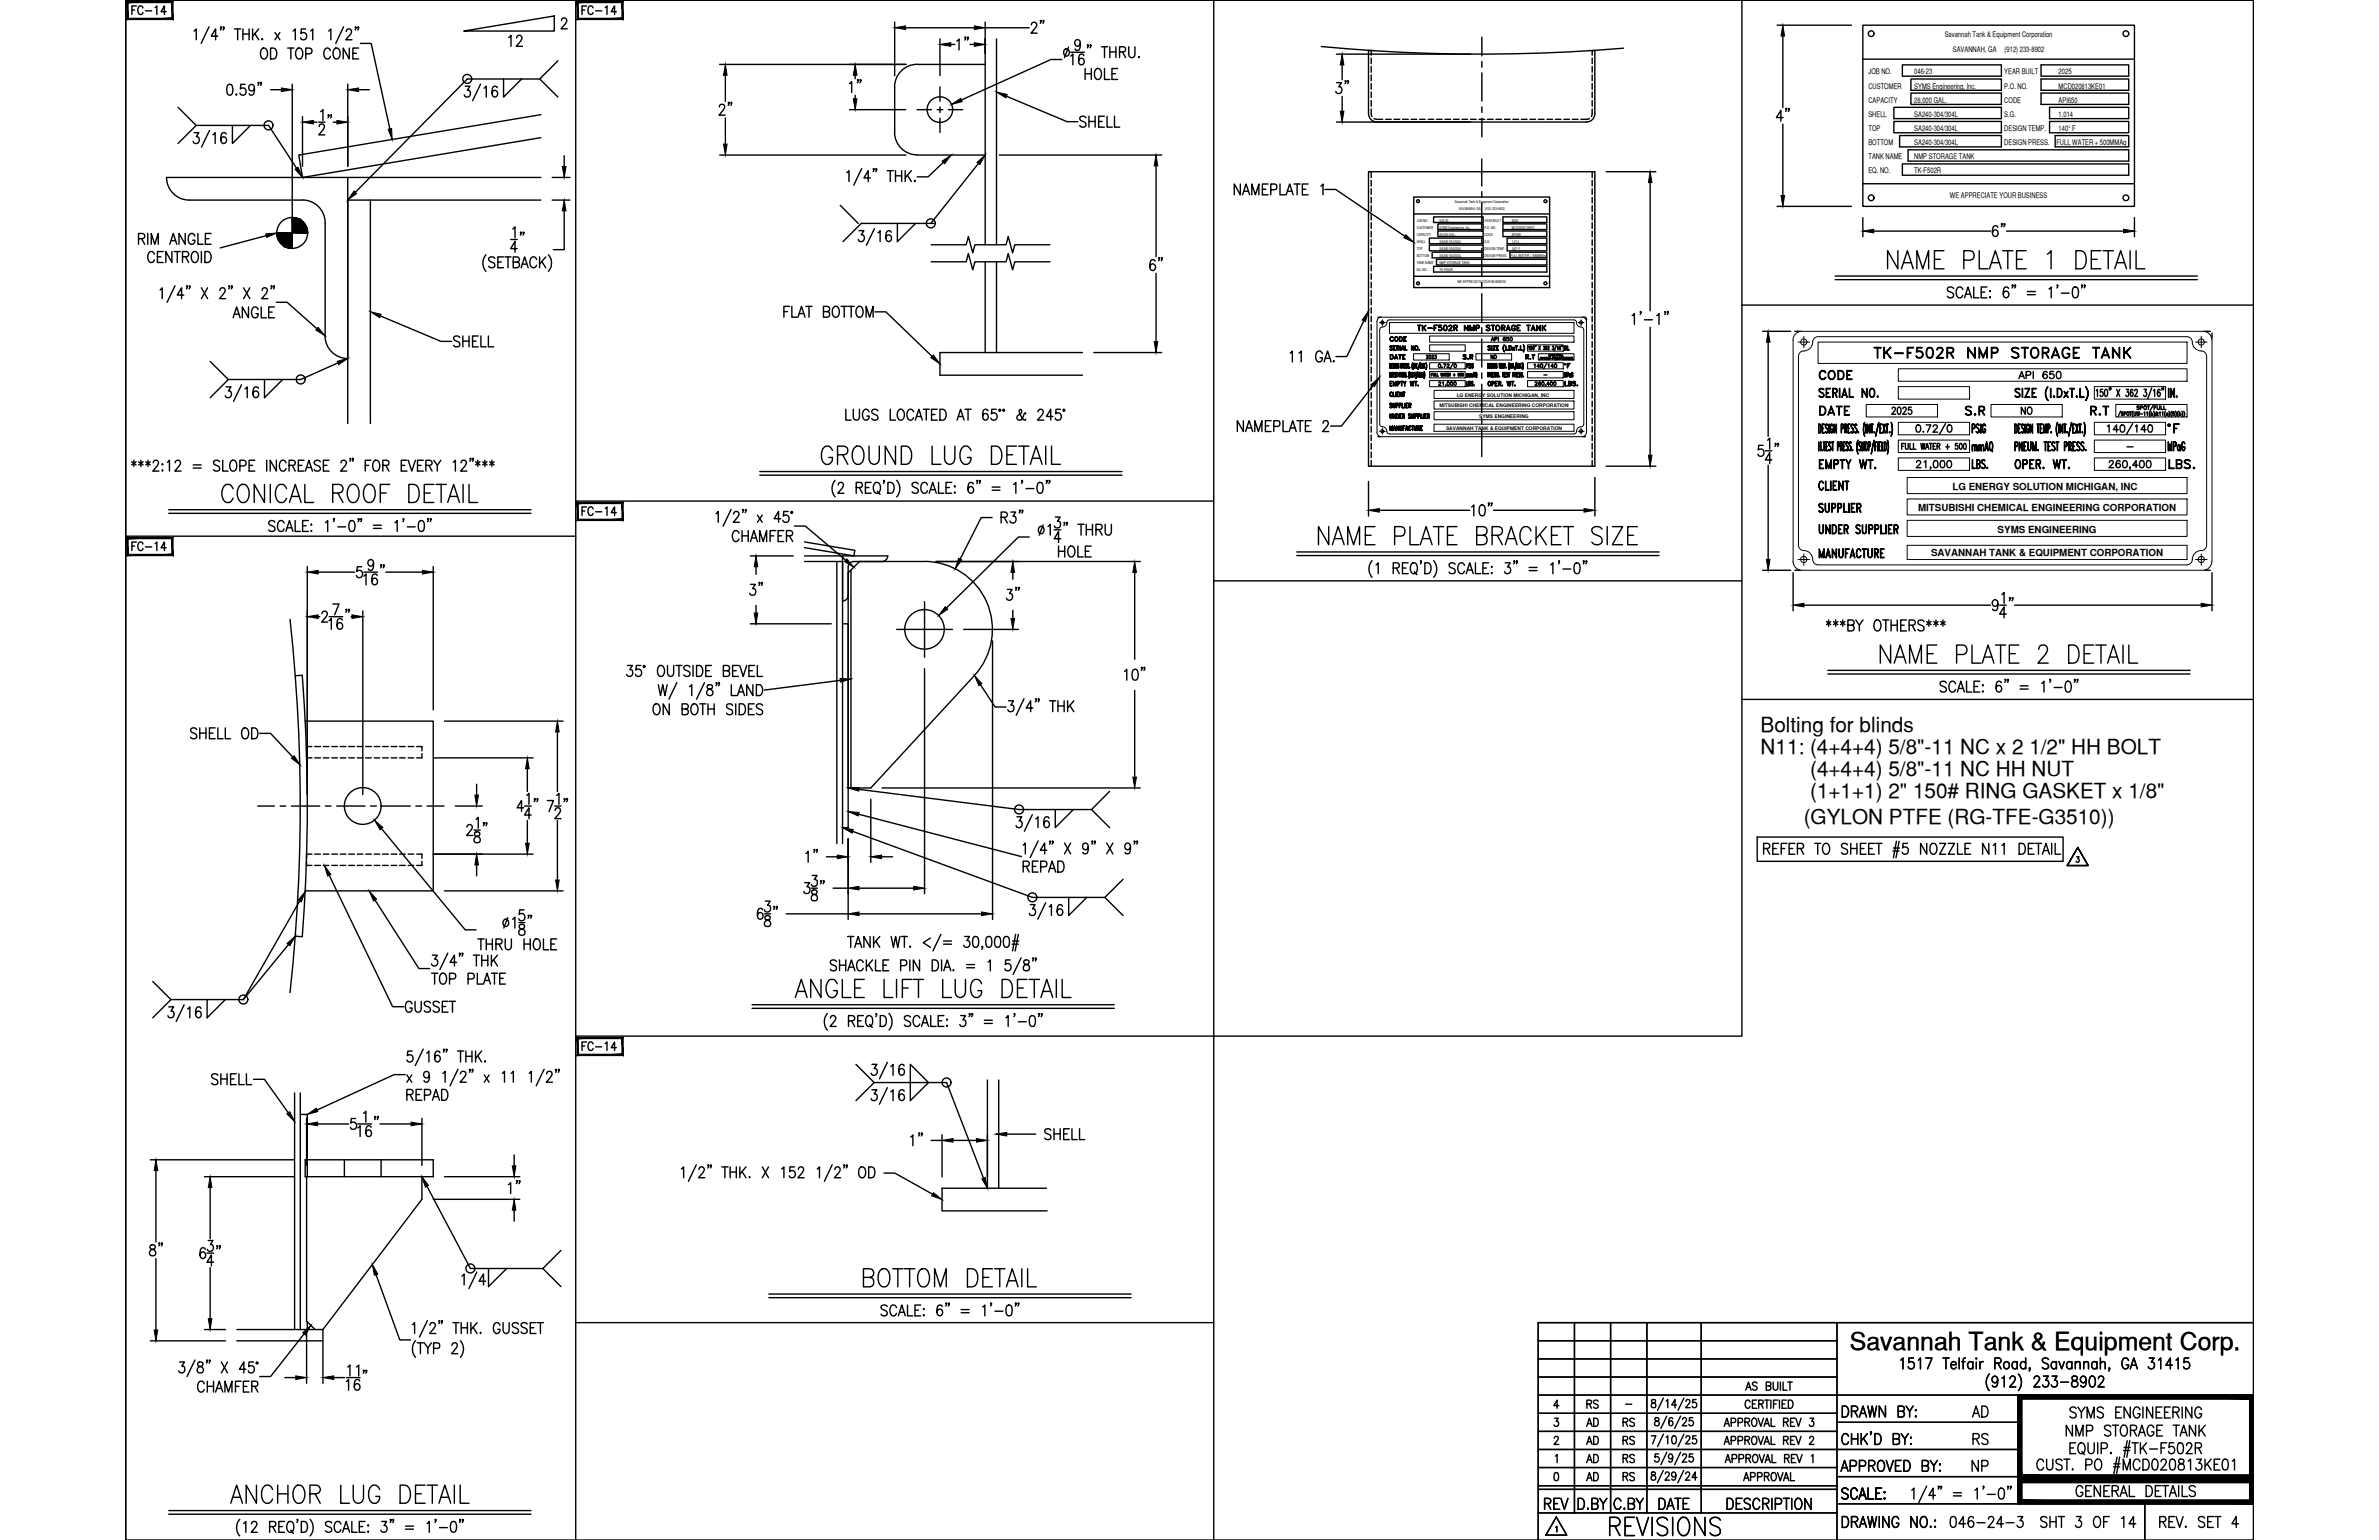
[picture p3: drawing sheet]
<svg xmlns="http://www.w3.org/2000/svg" width="432mm" height="279mm" viewBox="0 0 432 279" stroke-linecap="round" stroke-linejoin="round" font-family="sans-serif">
<defs><g id="words">
<g font-size="7.1">
<text x="341.8" y="50.1">NAME PLATE 1 DETAIL</text>
<text x="238.5" y="100.2">NAME PLATE BRACKET SIZE</text>
<text x="340.4" y="121.7">NAME PLATE 2 DETAIL</text>
<text x="40.9" y="274.1">ANCHOR LUG DETAIL</text>
</g>
<g font-size="6.6">
<text x="148.2" y="85.4">GROUND LUG DETAIL</text>
<text x="39.5" y="92.4">CONICAL ROOF DETAIL</text>
<text x="143.6" y="182">ANGLE LIFT LUG DETAIL</text>
<text x="155.9" y="234.6">BOTTOM DETAIL</text>
<text x="291.4" y="279.8">REVISIONS</text>
</g>
<g font-size="5.7">
<text x="129.5" y="22.2">2&quot;</text>
<text x="321.4" y="23.3">4&quot;</text>
<text x="61.4" y="25.8" transform="rotate(-90 61.4 25.8)">12&quot;</text>
<text x="135.1" y="109.4">3&quot;</text>
</g>
<g font-size="5.3">
<text x="172.9" y="10.2">1&quot;</text>
<text x="190.5" y="7.4" transform="rotate(-90 190.5 7.4)">2&quot;</text>
<text x="245.9" y="18.3" transform="rotate(-90 245.9 18.3)">3&quot;</text>
<text x="195.1" y="24.3">SHELL</text>
<text x="365.1" y="44.1" transform="rotate(-90 365.1 44.1)">6&quot;</text>
<text x="212" y="50.4" transform="rotate(-90 212 50.4)">6&quot;</text>
<text x="339.4" y="66.3">TK-F502R NMP STORAGE TANK</text>
<text x="181.7" y="110.1">3&quot;</text>
<text x="149.6" y="157.7" transform="rotate(-90 149.6 157.7)">1&quot;</text>
<text x="168.6" y="209.2" transform="rotate(-90 168.6 209.2)">1&quot;</text>
<text x="188.7" y="208.1">SHELL</text>
<text x="91.4" y="217.7">1&quot;</text>
<text x="26.1" y="229">8&quot;</text>
<text x="279.4" y="275.2">REV</text>
</g>
<g font-size="4.9">
<text x="91.4" y="9.5">12</text>
<text x="157.3" y="18" transform="rotate(-90 157.3 18)">1&quot;</text>
<text x="329.5" y="70.2">CODE</text>
<text x="329.5" y="76.6">DATE</text>
<text x="356" y="76.6">S.R</text>
<text x="378.5" y="76.6">R.T</text>
<text x="33.9" y="135.1">SHELL OD</text>
<text x="37.4" y="197.9">SHELL</text>
<text x="357" y="258.2">AD</text>
<text x="357.4" y="263.2">RS</text>
<text x="357" y="268.1">NP</text>
</g>
<text font-size="4.5" x="335.7" y="244.9">Savannah Tank &amp; Equipment Corp.</text>
<g font-size="4.4">
<text x="22.9" y="3.9">FC-14</text>
<text x="104.8" y="3.9">FC-14</text>
<text x="365.8" y="76.6">NO</text>
<text x="392.6" y="86.1">LBS.</text>
<text x="287.2" y="256.8">RS</text>
<text x="287.2" y="263.2">AD</text>
<text x="287.2" y="260">AD</text>
<text x="293.9" y="263.2">RS</text>
<text x="293.9" y="260">RS</text>
<text x="287.2" y="269.9">AD</text>
<text x="287.2" y="266.7">AD</text>
<text x="293.9" y="269.9">RS</text>
<text x="293.9" y="266.7">RS</text>
</g>
<g font-size="3.8">
<text x="319.6" y="136.9">N11: (4+4+4) 5/8&quot;-11 NC x 2 1/2&quot; HH BOLT</text>
<text x="319.6" y="132.9">Bolting for blinds</text>
<text x="328.5" y="140.9">(4+4+4) 5/8&quot;-11 NC HH NUT</text>
<text x="327.4" y="149.6">(GYLON PTFE (RG-TFE-G3510))</text>
<text x="328.5" y="144.9">(1+1+1) 2&quot; 150# RING GASKET x 1/8&quot;</text>
</g>
<g font-size="3.5">
<text x="264.6" y="66.3">S.R</text>
<text x="272.7" y="66.3" transform="rotate(-90 272.7 66.3)">NO</text>
</g>
<g font-size="2.6">
<text x="279.4" y="69.1">-</text>
<text x="385.2" y="82.2">-</text>
<text x="294.2" y="256.1">-</text>
</g>
<g font-size="1.8">
<text x="354.4" y="88.9">LG ENERGY SOLUTION MICHIGAN, INC</text>
<text x="348.1" y="92.8">MITSUBISHI CHEMICAL ENGINEERING CORPORATION</text>
<text x="350.5" y="100.9">SAVANNAH TANK &amp; EQUIPMENT CORPORATION</text>
<text x="362.6" y="96.7">SYMS ENGINEERING</text>
</g>
<g font-size="1.4">
<text x="353" y="6.6">Savannah Tank &amp; Equipment Corporation</text>
<text x="354.5" y="9.4">SAVANNAH, GA</text>
<text x="363.9" y="9.4">(912) 233-8902</text>
<text x="339.1" y="13.5">JOB NO.</text>
<text x="339.1" y="16.1">CUSTOMER</text>
<text x="347.5" y="13.5">046-23</text>
<text x="347.5" y="16.1">SYMS Engineering, Inc.</text>
<text x="363.8" y="13.5">YEAR BUILT</text>
<text x="363.8" y="16.1">P.O. NO.</text>
<text x="373.7" y="16.1">MCD020813KE01</text>
<text x="373.7" y="13.5">2025</text>
<text x="339.1" y="18.6">CAPACITY</text>
<text x="339.1" y="21.2">SHELL</text>
<text x="339.1" y="23.8">TOP</text>
<text x="347.5" y="18.6">28,000 GAL.</text>
<text x="347.5" y="21.2">SA240-304/304L</text>
<text x="347.5" y="23.8">SA240-304/304L</text>
<text x="363.8" y="18.6">CODE</text>
<text x="363.8" y="21.2">S.G.</text>
<text x="363.8" y="23.8">DESIGN TEMP.</text>
<text x="373.7" y="23.8">140° F</text>
<text x="373.7" y="21.2">1.014</text>
<text x="373.7" y="18.6">API650</text>
<text x="339.1" y="26.4">BOTTOM</text>
<text x="339.1" y="28.9">TANK NAME</text>
<text x="347.5" y="26.4">SA240-304/304L</text>
<text x="347.5" y="28.9">NMP STORAGE TANK</text>
<text x="363.8" y="26.4">DESIGN PRESS.</text>
<text x="373.3" y="26.4">FULL WATER + 500MMAq</text>
<text x="339.1" y="31.5">EQ. NO.</text>
<text x="347.5" y="31.5">TK-F502R</text>
<text x="353.9" y="35.9">WE APPRECIATE YOUR BUSINESS</text>
</g>
<g font-size=".9">
<text x="264.4" y="71.9">LG ENERGY SOLUTION MICHIGAN, INC</text>
<text x="261.3" y="73.9">MITSUBISHI CHEMICAL ENGINEERING CORPORATION</text>
<text x="262.5" y="77.9">SAVANNAH TANK &amp; EQUIPMENT CORPORATION</text>
<text x="268.5" y="75.8">SYMS ENGINEERING</text>
</g>
<g font-size=".7">
<text x="257.1" y="40.2">JOB NO.</text>
<text x="257.1" y="41.5">CUSTOMER</text>
<text x="261.3" y="40.2">046-23</text>
<text x="261.3" y="41.5">SYMS Engineering, Inc.</text>
<text x="264.1" y="36.8">Savannah Tank &amp; Equipment Corporation</text>
<text x="264.8" y="38.2">SAVANNAH, GA</text>
<text x="269.5" y="40.2">YEAR BUILT</text>
<text x="269.5" y="41.5">P.O. NO.</text>
<text x="269.5" y="38.2">(912) 233-8902</text>
<text x="274.4" y="41.5">MCD020813KE01</text>
<text x="274.4" y="40.2">2025</text>
<text x="257.1" y="42.8">CAPACITY</text>
<text x="257.1" y="44.1">SHELL</text>
<text x="257.1" y="45.3">TOP</text>
<text x="257.1" y="46.6">BOTTOM</text>
<text x="257.1" y="47.9">TANK NAME</text>
<text x="261.3" y="42.8">28,000 GAL.</text>
<text x="261.3" y="44.1">SA240-304/304L</text>
<text x="261.3" y="45.3">SA240-304/304L</text>
<text x="261.3" y="46.6">SA240-304/304L</text>
<text x="261.3" y="47.9">NMP STORAGE TANK</text>
<text x="269.5" y="42.8">CODE</text>
<text x="269.5" y="44.1">S.G.</text>
<text x="269.5" y="45.3">DESIGN TEMP.</text>
<text x="269.5" y="46.6">DESIGN PRESS.</text>
<text x="274.2" y="46.6">FULL WATER + 500MMAq</text>
<text x="274.4" y="45.3">140° F</text>
<text x="274.4" y="44.1">1.014</text>
<text x="274.4" y="42.8">API650</text>
<text x="257.1" y="49.2">EQ. NO.</text>
<text x="261.3" y="49.2">TK-F502R</text>
<text x="264.5" y="51.4">WE APPRECIATE YOUR BUSINESS</text>
</g>
</g></defs>
<!-- layer: TEXT -->
<g fill="none" stroke="#000" stroke-width=".25">
<path d="M23.9 99.1h.5M24.8 98.3h-.9v1.6M26 98.7a.48 .48 0 0 0-.6-.4 .48 .48 0 0 0-.4 .6v.4a.48 .48 0 0 0 .4 .6 .48 .48 0 0 0 .6-.4M26.4 99.2h1.1M28.2 98.6l.3-.3v1.6M30.2 99.4h-1l.6-1.1v1.6M105.6 92.7h.6M106.5 92h-.9v1.5M107.7 92.3a.48 .48 0 0 0-.6-.3 .48 .48 0 0 0-.4 .6v.3a.48 .48 0 0 0 .4 .6 .48 .48 0 0 0 .6-.3M108.1 92.9h1.1M109.9 92.3l.3-.3v1.5M111.9 93h-1l.6-1v1.5"/>
<path d="M320.1 153.9h.7a.47 .47 0 0 0 .4-.4 .47 .47 0 0 0-.4-.5h-.7v2M320.7 153.9l.5 1.1M321.8 153.9h.6M322.8 153h-1v2h1M323.3 153.9h.6M324.3 153h-1v2M324.7 153.9h.7M325.8 153h-1.1v2h1.1M326.2 153.9h.8a.47 .47 0 0 0 .4-.4 .47 .47 0 0 0-.4-.5h-.8v2M326.8 153.9l.6 1.1M329.4 153h1.1M329.9 153v2"/>
<path d="M331.1 153.1l.2-.1a.94 .94 0 0 1 .7 1.5 .62 .62 0 0 1-.8 .5 .62 .62 0 0 1-.4-.8 1.28 1.28 0 0 1 .3-1.1zM335.3 153.3a.59 .59 0 0 0-.6-.3 .59 .59 0 0 0-.5 .5l.2 .3 .6 .2a.5 .5 0 0 1 .3 .5 .5 .5 0 0 1-.3 .5h-.4l-.4-.3M335.9 153.9h1.1M335.9 153v2M337 153v2M337.7 153.9h.6M338.7 153h-1v2h1M339.2 153.9h.6M340.2 153h-1v2h1M340.5 153h1.1M341 153v2M343.6 154.4h1.1"/>
<path d="M343.7 153.9h1.1M344.2 152.6l-.5 3M344.7 152.6l-.6 3M346.2 153h-.8l-.1 .9a.63 .63 0 0 1 .9 0 .63 .63 0 0 1 0 .9 .63 .63 0 0 1-.9 0l-.1-.2M349.7 153v2l-1.1-2v2M350.6 153.1l.2-.1a.94 .94 0 0 1 .7 1.5 .61 .61 0 0 1-.8 .5 .61 .61 0 0 1-.4-.8 1.21 1.21 0 0 1 .3-1.1zM352 153h1.1l-1.1 2h1.1M353.6 153h1.2l-1.2 2h1.2M355.3 153v2h1M356.7 153.9h.6M357.7 153h-1v2h1M361 153v2l-1.1-2v2"/>
<path d="M361.8 153.4l.4-.4v2M363.4 153.4l.4-.4v2M366.5 153h.6a1.13 1.13 0 0 1 0 2h-.6zM368.2 153.9h.6M369.2 153h-1v2h1M369.4 153h1.2M370 153v2M370.7 155l.6-2 .7 2M370.9 154.3h.9M372.4 153v2M373 153v2h1M376.9 155.4h.5l-.3 .4a.3 .3 0 0 1 .3 .5 .3 .3 0 0 1-.6 0"/>
<path d="M377.1 153.8l-1.9 3.2h3.8l-1.9-3.2 1.9 3.2h-3.8zM105.6 189.8h.6M106.5 189h-.9v1.6M107.7 189.4a.48 .48 0 0 0-.6-.4 .48 .48 0 0 0-.4 .6v.4a.48 .48 0 0 0 .4 .6 .48 .48 0 0 0 .6-.4M108.1 189.9h1.1M109.9 189.3l.3-.3v1.6M111.9 190.1h-1l.6-1.1v1.6M282.2 257.3h.6l-.3 .6a.44 .44 0 0 1 .3 .7 .44 .44 0 0 1-.7-.1M282.9 255h-.9l.6-1v1.5M299.8 254v.3l.2 .2a.47 .47 0 0 1 .6 .5 .47 .47 0 0 1-.8 .2l-.1-.1a.66 .66 0 0 1 .7-.7l.1-.3a.43 .43 0 0 0-.7-.1zM300.4 257.3v.4a.58 .58 0 0 1 .6 .3 .58 .58 0 0 1 0 .6 .48 .48 0 0 1-.7-.3 .48 .48 0 0 1 .6-.5l.2-.4a.43 .43 0 0 0-.7-.1zM301.9 253.6l-1.1 2.3"/>
<path d="M302.4 254.2l.3-.3v1.5M302.5 256.9l-1 2.3M303.6 257.4l-.3-.2a.86 .86 0 0 0 0 1.5 .43 .43 0 0 0 .3-.6 .43 .43 0 0 0-.7-.1v.2M304.3 254.9h-.9l.6-1v1.5M305 256.9l-1 2.3M305.4 257.6l.2-.4h.3l.2 .3-.2 .5-.6 .7h.9M305.6 253.6l-1 2.3M306 254.3l.2-.4 .4 .1 .1 .2-.2 .5-.6 .7h.9M307.3 257.2h-.6l-.1 .6a.46 .46 0 0 1 .7 .1 .46 .46 0 0 1-.1 .6 .46 .46 0 0 1-.7-.1M307.8 253.9h-.5l-.1 .7a.46 .46 0 0 1 .7 0 .46 .46 0 0 1-.1 .6 .46 .46 0 0 1-.7-.1M312.9 258.8l.5-1.5 .5 1.5M313.1 258.3h.6"/>
<path d="M314.2 258.1l.7-.1 .1-.2v-.3l-.3-.2h-.5v1.5M315.5 258.1l.7-.1 .1-.2a.37 .37 0 0 0-.3-.5h-.5v1.5M316.7 258l.7-.1 .2-.2-.1-.2-.2-.2h-.6v1.5M316.9 252.2l.5-1.5 .4 1.5M317.1 251.7h.5M317.1 258l.5 .8M317.6 254.4a.46 .46 0 0 0-.5-.4 .46 .46 0 0 0-.3 .6v.3a.46 .46 0 0 0 .3 .6 .46 .46 0 0 0 .5-.4M318.1 254.7h.5M318.2 257.4l.1-.1a.75 .75 0 0 1 .6 .7 .75 .75 0 0 1-.6 .8 .94 .94 0 0 1-.1-1.4zM318.9 254h-.8v1.5h.8M318.9 251a.42 .42 0 0 0-.5-.3 .42 .42 0 0 0-.3 .5l.7 .4 .1 .2a.45 .45 0 0 1-.3 .4 .45 .45 0 0 1-.5-.2M319.1 257.3l.5 1.5 .5-1.5"/>
<path d="M319.2 254.7h.7l.1-.3-.1-.3-.7-.1v1.5M319.6 254.7l.4 .8M320.2 258.8l.5-1.5 .5 1.5M320.3 254h.8M320.4 258.3h.6M320.6 251.4h.7l.1-.5-.8-.2v1.5h.5a.4 .4 0 0 0 .3-.4 .4 .4 0 0 0-.3-.4M320.7 254v1.5M321.4 254v1.5M321.5 257.3v1.5h.7M321.8 250.7l.1 1.3a.42 .42 0 0 0 .5 .2 .42 .42 0 0 0 .3-.4v-1.1M321.9 254.7h.5M322.7 254h-.8v1.5"/>
<path d="M323 254v1.5M323.2 250.7v1.5M323.5 254.7h.4M323.6 250.7v1.5h.8M323.7 258l.7-.1 .2-.2-.1-.2-.2-.2h-.6v1.5M324.1 258l.5 .8M324.2 254h-.7v1.5h.7M324.5 250.7h.8M324.6 254a.79 .79 0 0 1 .8 .5 .79 .79 0 0 1-.2 .9l-.6 .1zM324.9 250.7v1.5M325 258h.5M325.8 257.3h-.8v1.5h.8"/>
<path d="M325.9 257.3l.5 1.5 .5-1.5M328.5 257.3h.7l-.4 .6a.45 .45 0 0 1 .4 .7 .45 .45 0 0 1-.8-.1M334.4 255.1h.5a1.13 1.13 0 0 1 0 2h-.5zM336.1 256.1h.7a.48 .48 0 0 0 .4-.5 .48 .48 0 0 0-.4-.5h-.7v2M336.6 256.1l.6 1M337.5 257.1l.6-2 .7 2M337.7 256.4h.8M339 255.1l.4 2 .4-2 .4 2 .4-2M339.7 259.8h-.2l.1-.1 .1 .1-.2 .5M342.2 255.1v2l-1.1-2v2M344.5 256.1h.7a.48 .48 0 0 0 .5-.5 .48 .48 0 0 0-.5-.5h-.7v2h.7a.53 .53 0 0 0 .5-.5 .53 .53 0 0 0-.5-.5M345 246.8l.4-.4v1.9"/>
<path d="M346 255.1l.6 1v1M347.2 255.1l-.6 1M347.3 246.4h-.8l-.1 .8a.63 .63 0 0 1 .9 .1 .63 .63 0 0 1 0 .8 .63 .63 0 0 1-.9 .1v-.2M347.6 257h.2l-.1 .1zM347.7 255.8v.1zM348.2 246.8l.4-.4v1.9M349.5 246.4h1.2l-.8 1.9M352.7 246.4h1.1M353.2 246.4v1.9M354.1 247.6h.9v-.2a.46 .46 0 0 0-.4-.4 .46 .46 0 0 0-.4 .3 .62 .62 0 0 0 0 .8 .62 .62 0 0 0 .7 .2l.1-.2M355.6 246.4v1.9M356.1 247h.5"/>
<path d="M356.7 246.4l-.3 .1-.1 .3v1.5M358.1 247.3a.47 .47 0 0 0-.5-.3 .47 .47 0 0 0-.4 .3 .62 .62 0 0 0 0 .8 .62 .62 0 0 0 .7 .2l.2-.2M358.1 247v1.3M358.7 246.4v.2zM358.7 247.1v1.2M359.4 247v1.3M360 247a.54 .54 0 0 0-.6 .6M361.1 249.3a2.24 2.24 0 0 0 0 3M362.1 247.3h.7a.47 .47 0 0 0 .4-.5 .47 .47 0 0 0-.4-.4h-.7v1.9M362.6 250.3a.56 .56 0 0 1-.6 .6 .57 .57 0 0 1-.4-.8 .57 .57 0 0 1 .9-.1 2.19 2.19 0 0 1-.1 1.5 .47 .47 0 0 1-.8-.1M362.6 247.3l.6 1M363.4 250l.4-.3v1.9"/>
<path d="M363.9 247.1a.64 .64 0 0 1 .9 .4 .64 .64 0 0 1-.5 .8 .67 .67 0 0 1-.6-.4 .67 .67 0 0 1 .2-.8zM364.8 250.1l.3-.4h.4l.2 .2a.68 .68 0 0 1-.2 .8l-.8 .9h1.2M366.1 247.3a.47 .47 0 0 0-.4-.3 .47 .47 0 0 0-.4 .3 .62 .62 0 0 0 0 .8 .62 .62 0 0 0 .7 .2l.1-.2M366.1 247v1.3M366.4 249.3a2.31 2.31 0 0 1 0 3M367.7 247.3a.48 .48 0 0 0-.5-.3 .48 .48 0 0 0-.4 .3 .62 .62 0 0 0 0 .8 .62 .62 0 0 0 .7 .2l.2-.2M367.7 246.4v1.9M368.5 248.3h-.2l.1-.1 .1 .1-.2 .4M369.2 250.1l.3-.4h.4l.2 .2a.66 .66 0 0 1-.2 .8l-.8 .9h1.1M370.9 249.7h.9l-.5 .7a.6 .6 0 0 1 .5 .9 .6 .6 0 0 1-1.1 0M371.8 246.7a.61 .61 0 0 0-.6-.3 .61 .61 0 0 0-.5 .4 1.08 1.08 0 0 0 .9 .7 .49 .49 0 0 1 0 .8 .71 .71 0 0 1-.9-.2M372.5 249.7h.9l-.5 .7a.6 .6 0 0 1 .5 1 .6 .6 0 0 1-1.1-.1"/>
<path d="M373.3 247.3a.48 .48 0 0 0-.5-.3 .48 .48 0 0 0-.4 .3 .62 .62 0 0 0 0 .8 .62 .62 0 0 0 .7 .2l.2-.2M373.3 247v1.3M373.7 247l.5 1.3 .5-1.3M374 250.8h1.5M376 247.3a.48 .48 0 0 0-.4-.3 .48 .48 0 0 0-.4 .3 .62 .62 0 0 0 0 .8 .62 .62 0 0 0 .7 .2l.1-.2M376 247v1.3M376.2 249.8a.45 .45 0 0 0 .1 .6 .64 .64 0 0 1 .8 .4 .64 .64 0 0 1-.4 .8 .58 .58 0 0 1-.7-.4 .58 .58 0 0 1 .5-.7l.3-.1a.43 .43 0 0 0 .2-.6l-.3-.1zM376.2 258.6v1.9l-1.2-1.9v1.9M376.7 247.4l.4-.4 .4 .1v1.2M376.7 247v1.3M376.8 255.6a.6 .6 0 0 0-.6-.4 .6 .6 0 0 0-.5 .6l.2 .2 .8 .4a.49 .49 0 0 1 .1 .5 .49 .49 0 0 1-.4 .4h-.3l-.4-.3M377.1 255.3l.7 .9v1.1"/>
<path d="M378.2 247.4l.4-.4 .4 .1 .1 1.2M378.2 247v1.3M378.4 255.3l-.6 .9M378.6 250.3a.56 .56 0 0 1-.5 .6 .57 .57 0 0 1-.5-.8 .57 .57 0 0 1 1-.1 2.19 2.19 0 0 1-.2 1.5 .47 .47 0 0 1-.7-.1M378.7 259.6h.7a.53 .53 0 0 0 .5-.5 .53 .53 0 0 0-.5-.5h-.7v1.9M378.8 257.3v-2l.7 2 .6-2v2M379.4 249.8l.4-.1a1.37 1.37 0 0 1 .3 1.8l-.4 .1a1.12 1.12 0 0 1-.4-1.6zM380.6 247.3a.48 .48 0 0 0-.4-.3 .48 .48 0 0 0-.5 .3 .62 .62 0 0 0 0 .8 .62 .62 0 0 0 .7 .2l.2-.2M380.6 247v1.3M380.9 250.1l.3-.4h.3l.2 .2a.68 .68 0 0 1-.1 .8l-.8 .9h1.1M381.2 247.4l.4-.4 .4 .1 .1 1.2M381.2 246.4v1.9"/>
<path d="M381.8 255.6a.6 .6 0 0 0-.6-.4 .6 .6 0 0 0-.5 .6l.3 .3a.9 .9 0 0 1 .8 .6v.3a.66 .66 0 0 1-1.1 0M382.9 248.3h-.1v-.1l.1 .1-.1 .4M383.1 258.8a.61 .61 0 0 0-.6-.3 .61 .61 0 0 0-.5 .5 1.08 1.08 0 0 0 .9 .7 .49 .49 0 0 1 .2 .5 .49 .49 0 0 1-.4 .3h-.3l-.4-.2M383.4 258.6h1.1M384 258.6v1.9M384 256.2h.7M385.1 255.3h-1.1v2h1.1M385.2 258.7l.1-.1a.85 .85 0 0 1 .8 1.2 .65 .65 0 0 1-.6 .8 .65 .65 0 0 1-.6-.8v-.5zM386.3 246.8a.61 .61 0 0 0-.7-.4 .61 .61 0 0 0-.5 .7v.5a.61 .61 0 0 0 .6 .8 .61 .61 0 0 0 .6-.8h-.4M386.7 248.3l.6-1.9 .6 1.9M386.7 255.3v2l-1.2-2v2M386.7 259.5h.7a.47 .47 0 0 0 .4-.5 .47 .47 0 0 0-.4-.4h-.7v1.9"/>
<path d="M386.9 247.7h.8M387.2 259.5l.6 1M388.4 259.9h.8M388.4 255.8a.62 .62 0 0 0-.7-.5 .62 .62 0 0 0-.5 .7v.5a.62 .62 0 0 0 .6 .8 .62 .62 0 0 0 .6-.8h-.4M389 255.3v2M390.1 246.4h.9l-.5 .7a.6 .6 0 0 1 .5 .9 .6 .6 0 0 1-1.1 0M390.7 255.3v2l-1.1-2v2M390.9 259a.62 .62 0 0 0-.7-.4 .62 .62 0 0 0-.5 .7 .88 .88 0 0 0 .8 1.2 .68 .68 0 0 0 .4-.7h-.4M391.4 256.2h.6M391.5 259.5h.6M391.8 246.8l.4-.4v1.9M392.4 255.3h-1v2h1"/>
<path d="M392.5 258.6h-1v1.9h1M392.9 256.2h.6M393.9 255.3h-1v2h1M394.3 247.7h-1.2l.8-1.3v1.9M394.4 256.2h.7a.48 .48 0 0 0 .4-.5 .48 .48 0 0 0-.4-.4h-.7v2M394.4 258.6h1.1M394.9 256.2l.6 1.1M395 246.8l.4-.4v1.9M395 258.6v1.9M395.9 259.9h.8M396.1 255.3v2M397.3 246.4h-.8l-.1 .8a.63 .63 0 0 1 .9 .1 .63 .63 0 0 1 0 .8 .63 .63 0 0 1-.9 .1l-.1-.2"/>
<path d="M397.8 255.3v2l-1.1-2v2M398.5 258.6v1.9l-1.1-1.9v1.9M399.1 258.6v1.9M399.5 259.4l.8 1.1M399.6 255.8a.62 .62 0 0 0-.8-.5 .62 .62 0 0 0-.4 .7v.5a.62 .62 0 0 0 .6 .8 .62 .62 0 0 0 .6-.8h-.4M400.3 258.6l-1.2 1.3M282.1 260.9l.3-.3 .3 .1 .1 .2-.1 .5-.6 .7h.8M282.2 267.2h.3a.93 .93 0 0 1 0 1.4h-.1a1.07 1.07 0 0 1-.2-1.4zM282.3 264.2l.3-.3v1.5M282.4 277.1l.2-.2v1M282.5 275.2l1.9 3.3h-3.8zM288.2 273.6v.2z"/>
<path d="M288.9 272.8h.7a.48 .48 0 0 0 .5-.5 .48 .48 0 0 0-.5-.5h-.7v2h.7a.53 .53 0 0 0 .5-.5 .53 .53 0 0 0-.5-.5M290.4 271.8l.6 1v1M291.7 271.8l-.7 1M294.2 272.3a.62 .62 0 0 0-.7-.5 .62 .62 0 0 0-.5 .8v.5a.62 .62 0 0 0 .5 .7 .62 .62 0 0 0 .7-.5M295.6 272.8h.7a.48 .48 0 0 0 .4-.5 .48 .48 0 0 0-.4-.5h-.7v2h.7a.53 .53 0 0 0 .4-.5 .53 .53 0 0 0-.4-.5M297 271.8l.6 1v1M298.3 271.8l-.7 1M299.7 260.5h.8l-.5 1.5M299.8 267.1l-.1 .3 .2 .2a.47 .47 0 0 1 .7 .6 .47 .47 0 0 1-.9 .2v-.1a.69 .69 0 0 1 .7-.8 .3 .3 0 0 0-.2-.4zM301 263.8h-.6v.6a.46 .46 0 0 1 .7 0 .46 .46 0 0 1-.1 .7 .46 .46 0 0 1-.7-.1M301.1 271.8a1.06 1.06 0 0 1 1.2 .7 1.06 1.06 0 0 1-.4 1.2l-.8 .1zM301.9 266.8l-1.1 2.2"/>
<path d="M301.9 260.2l-1.1 2.3M302.3 267.4l.2-.3h.4l.1 .2-.2 .5-.6 .7h.8M302.4 260.8l.3-.3v1.5M302.5 263.5l-1 2.2M302.6 273.8l.6-2 .6 2M303.6 264.3l-.2 .3a.41 .41 0 0 1-.5-.1 .41 .41 0 0 1 .1-.6 .41 .41 0 0 1 .6 .1v.3a.7 .7 0 0 1-.5 1l-.2-.3M303.6 260.6l.3-.1a.91 .91 0 0 1 0 1.5h-.1a1.05 1.05 0 0 1-.2-1.4zM304 271.8h1.1M304.2 267.5a.43 .43 0 0 1-.7 .4 .43 .43 0 0 1 .1-.8h.2a.86 .86 0 0 1 0 1.4h-.3l-.1-.2M304.6 271.8v2M305 263.5l-1 2.2M305.4 264.1l.1-.3h.4l.2 .4-.8 1.1h.9"/>
<path d="M305.6 266.8l-1.1 2.2M305.6 260.2l-1 2.3M306 267.4l.2-.3h.3l.2 .2-.2 .5-.6 .7h.8M306 260.8l.2-.3 .4 .1 .1 .2-.2 .5-.6 .7h.9M306.6 271.8h-1.1v2M307.3 263.8h-.6l-.1 .6a.46 .46 0 0 1 .7 0 .46 .46 0 0 1-.1 .7 .46 .46 0 0 1-.7-.1M307.8 260.5h-.5l-.1 .6a.46 .46 0 0 1 .7 0 .46 .46 0 0 1-.1 .7 .46 .46 0 0 1-.7-.1M308 268.1h-.9l.6-1v1.4M312.9 262.1l.5-1.5 .5 1.5M313.1 265.4l.5-1.5 .5 1.5M313.1 261.6h.6M313.3 264.9h.6"/>
<path d="M313.5 271.8a1.06 1.06 0 0 1 1.1 .7 1.06 1.06 0 0 1-.3 1.2l-.8 .1zM314.2 261.4h.5l.3-.3a.36 .36 0 0 0-.3-.5h-.5v1.5M314.4 264.6h.7l.1-.2v-.4l-.8-.1v1.5M315.5 261.4l.7-.1 .1-.6-.8-.1v1.5M315.6 264.6h.6a.39 .39 0 0 0 .3-.3 .39 .39 0 0 0-.3-.4h-.6v1.5M316.2 271.8h-1v2h1M316.5 268.6l.5-1.4 .4 1.4M316.7 268.2h.6M316.7 261.3l.7-.1 .2-.2-.1-.3-.8-.1v1.5M316.9 264.6l.7-.1 .1-.5-.8-.1v1.5M317.1 261.3l.5 .8M317.3 264.6l.4 .8"/>
<path d="M317.7 272.1a.55 .55 0 0 0-.7-.3 .55 .55 0 0 0-.3 .7l.7 .4a.5 .5 0 0 1 .3 .5 .5 .5 0 0 1-.4 .4h-.3l-.4-.3M317.7 267.9h.8l.1-.2-.1-.5h-.8v1.4M318.2 260.7a.48 .48 0 0 1 .5 0 .48 .48 0 0 1 .2 .5v.3a.48 .48 0 0 1-.5 .6 .48 .48 0 0 1-.5-.6v-.3zM318.3 263.9h.2a.75 .75 0 0 1 .6 .7 .75 .75 0 0 1-.6 .8 .94 .94 0 0 1-.2-1.5zM319 267.9h.5a.4 .4 0 0 0 .3-.3 .4 .4 0 0 0-.3-.4h-.5v1.4M319.1 260.6l.5 1.5 .5-1.5M319.3 263.9l.5 1.5 .5-1.5M319.4 272.3a.62 .62 0 0 0-.8-.5 .62 .62 0 0 0-.4 .8v.5a.62 .62 0 0 0 .4 .7 .62 .62 0 0 0 .8-.5M319.9 272.8h.8a.48 .48 0 0 0 .4-.5 .48 .48 0 0 0-.4-.5h-.8v2M320.2 262.1l.5-1.5 .5 1.5M320.3 267.9l.7-.1 .1-.2-.1-.4h-.7v1.4M320.4 265.4l.4-1.5 .5 1.5"/>
<path d="M320.4 261.6h.6M320.5 272.8l.6 1M320.5 264.9h.7M320.7 267.9l.4 .7M321.5 260.6v1.5h.7M321.6 271.8v2M321.6 263.9v1.5h.7M321.7 267.2a.65 .65 0 0 1 .7 .3 .65 .65 0 0 1-.1 .8 .46 .46 0 0 1-.5 .3 .46 .46 0 0 1-.3-.5zM322.2 272.9h.8a.53 .53 0 0 0 .4-.5 .53 .53 0 0 0-.4-.6h-.8v2M322.6 267.2l.5 1.4 .5-1.4M323.7 271.8h1.1M323.7 268.6l.5-1.4 .5 1.4"/>
<path d="M323.7 261.3l.7-.1 .2-.2-.1-.3-.8-.1v1.5M323.9 264.6l.7-.1 .1-.2-.1-.4h-.7v1.5M323.9 268.2h.6M324.1 261.3l.5 .8M324.3 271.8v2M324.3 264.6l.4 .8M325 267.2v1.4h.7M325 261.3h.5M325.2 264.6h.4M325.2 271.8v2M325.8 260.6h-.8v1.5h.8M325.9 263.9h-.7v1.5h.7"/>
<path d="M325.9 260.6l.5 1.5 .5-1.5M326.1 271.9l.1-.1a.95 .95 0 0 1 .8 1.5 .62 .62 0 0 1-.8 .5 .62 .62 0 0 1-.4-.7v-.5zM326.1 263.9l.5 1.5 .5-1.5M328.5 260.9l.2-.3 .4 .1 .1 .2-.2 .5-.6 .7h.8M328.7 271.8v2l-1.1-2v2M328.8 264.2l.3-.3v1.5M334.2 266.9l.6-1.9 .6 1.9M334.4 275.1h.5a1.11 1.11 0 0 1 0 2h-.5zM334.4 266.3h.8M335.4 270.3a.6 .6 0 0 0-.6-.3 .6 .6 0 0 0-.5 .5l.3 .3a.9 .9 0 0 1 .8 .6v.3a.66 .66 0 0 1-1.1 0M335.5 260.6a.62 .62 0 0 0-.7-.5 .62 .62 0 0 0-.5 .8v.4a.62 .62 0 0 0 .5 .8 .62 .62 0 0 0 .7-.5M335.8 266h.8a.53 .53 0 0 0 .4-.5 .53 .53 0 0 0-.4-.5h-.8v1.9"/>
<path d="M336.1 276.1h.7a.47 .47 0 0 0 .4-.5 .47 .47 0 0 0-.4-.5h-.7v2M336.1 260.1v2M336.1 261h1.1M336.6 276.1l.6 1M337.1 270.5a.61 .61 0 0 0-.7-.5 .61 .61 0 0 0-.5 .7 .88 .88 0 0 0 .8 1.3l.4-.5M337.2 260.1v2M337.4 272l.7-2 .6 2M337.5 277.1l.6-2 .7 2M337.5 266h.7a.53 .53 0 0 0 .4-.5 .53 .53 0 0 0-.4-.5h-.7v1.9M337.7 271.3h.8M337.7 276.5h.8M337.8 260.1v2"/>
<path d="M338.2 260.9l.7 1.2M338.9 260.1l-1.1 1.3M339 275.1l.4 2 .4-2 .4 2 .4-2M339.1 270v2h1M339.2 265.9h.7a.48 .48 0 0 0 .4-.5 .48 .48 0 0 0-.4-.4h-.7v1.9M339.7 265.9l.6 1M340.3 260.1a1.06 1.06 0 0 1 1.1 .6 1.06 1.06 0 0 1-.3 1.3l-.8 .1zM340.5 270.9h.6M341.1 265.1l.1-.1a.95 .95 0 0 1 .8 1.5 .61 .61 0 0 1-.8 .4 .61 .61 0 0 1-.4-.7 1.15 1.15 0 0 1 .3-1.1zM341.1 275.1v2M341.5 270h-1v2h1M342 271.9h.1v.1z"/>
<path d="M342.1 270.6v.2zM342.4 265l.6 1.9 .6-1.9M342.9 275.1v2l-1.2-2v2M343.6 261h.8a.48 .48 0 0 0 .4-.4 .48 .48 0 0 0-.4-.5h-.8v2h.8l.3-.2 .1-.5-.2-.3-.2-.1M344 265.9h.7M344.6 275.6a.62 .62 0 0 0-.7-.5 .62 .62 0 0 0-.5 .8 .9 .9 0 0 0 .8 1.2 .72 .72 0 0 0 .4-.7h-.4M345.1 265h-1.1v1.9h1.1M345.1 260.1l.6 .9v1.1M345.6 265a1.06 1.06 0 0 1 1.1 .6 1.06 1.06 0 0 1-.3 1.2l-.8 .1zM346.4 260.1l-.7 .9M346.8 260.8v.1zM346.8 261.9v.2z"/>
<path d="M347 270.4l.4-.4v2M348 275.1v2l-1.2-2v2M348.8 275.2l.2-.1a.94 .94 0 0 1 .7 1.5 .61 .61 0 0 1-.7 .5 .61 .61 0 0 1-.5-.7 1.21 1.21 0 0 1 .3-1.2zM348.9 265.9h.7a.48 .48 0 0 0 .4-.5 .48 .48 0 0 0-.4-.4h-.7v1.9h.7l.3-.1 .1-.2a.51 .51 0 0 0-.4-.7M349.7 269.6l-1.4 3M350.4 277h.1l-.1 .1zM350.4 265l.6 .9v1M351.2 275.9h.1l-.1 .1zM351.2 277h.1l-.1 .1zM351.3 271.3h-1.2l.8-1.3v2M351.6 265l-.6 .9M351.9 269.7v.1l-.1-.1h.1l-.1 .5"/>
<path d="M352 266.8h.2zM352.1 265.6v.2zM352.4 269.7l-.1 .1v-.1h.1l-.1 .5M354.2 275.2l.4-.1a.88 .88 0 0 1 .5 1.2l-.3 .7-.4 .1a.91 .91 0 0 1-.4-1.1zM354.6 270.8h1.4M354.6 271.4h1.4M356.8 276.5h-1.2l.8-1.4v2M358.2 275.4a.45 .45 0 0 0-.7-.2 1.27 1.27 0 0 0 .2 1.9 .58 .58 0 0 0 .6-.7 .58 .58 0 0 0-.8-.4l-.3 .5M358.5 270.4l.4-.4v2M358.8 276.3h1.5M360.1 269.7l-.1 .1-.1-.1h.2l-.2 .5M360.7 271.1h1.4"/>
<path d="M360.9 275.6l.1-.3 .2-.2h.3l.3 .2a.66 .66 0 0 1-.2 .9l-.8 .9h1.2M362.9 270.1l.4-.1a.93 .93 0 0 1 .5 1.1l-.2 .8-.4 .1a.93 .93 0 0 1-.5-1.2zM363.6 276.5h-1.2l.8-1.4v2M364.1 276.3h1.4M364.5 269.7v.1l-.1-.1h.1l-.1 .5M365 269.7l-.1 .1-.1-.1h.2l-.2 .5M366.2 275.1h.9l-.5 .8a.6 .6 0 0 1 .5 .9 .6 .6 0 0 1-1-.1M370.9 265.2a.62 .62 0 0 0-.7-.5 .62 .62 0 0 0-.5 .8 .82 .82 0 0 0 .1 .9 .82 .82 0 0 0 .9 .2l.2-.4M371.5 264.7v1.4a.56 .56 0 0 0 .5 .6 .56 .56 0 0 0 .6-.6v-1.4M371.5 275.4a.61 .61 0 0 0-.6-.3 .61 .61 0 0 0-.5 .5l.3 .4 .7 .3a.49 .49 0 0 1 .1 .5 .49 .49 0 0 1-.4 .3h-.3l-.4-.3M372.1 275.1v2M372.1 276.1h1.1"/>
<path d="M373.2 275.1v2M373.6 275.1h1.1M374.2 275.1v2M374.3 265a.59 .59 0 0 0-.7-.3 .59 .59 0 0 0-.4 .5l.1 .3 .8 .4a.5 .5 0 0 1-.2 .8l-.6-.1-.1-.2M374.6 264.7h1.1M375.2 264.7v2M375.7 262.7h.6M376.2 266.5v.2zM376.7 261.8h-1v1.9h1M376.8 260.5v-1.9l.6 1.9 .7-1.9v1.9M376.9 275.1h.8l-.4 .8a.6 .6 0 0 1 .4 .9 .6 .6 0 0 1-1-.1M377.5 261.9l.1-.1a.94 .94 0 0 1 .8 1.5 .62 .62 0 0 1-.8 .4 .62 .62 0 0 1-.5-.7v-.5z"/>
<path d="M377.9 263.4l.5 .5M378 270a.62 .62 0 0 0-.7-.5 .62 .62 0 0 0-.5 .8v.5a.62 .62 0 0 0 .6 .7 .62 .62 0 0 0 .6-.7h-.4M378.6 265.8h.7a.53 .53 0 0 0 .4-.5 .53 .53 0 0 0-.4-.6h-.7v2M378.6 270.5h.6M379 261.8v1.4a.56 .56 0 0 0 .6 .5 .56 .56 0 0 0 .5-.5v-1.4M379.6 269.5h-1v2h1M380.3 275.2l.2-.1a1.02 1.02 0 0 1 .6 1.7l-.3 .3a.95 .95 0 0 1-.7-1.5zM380.5 264.8l.2-.1a.94 .94 0 0 1 .7 1.5 .62 .62 0 0 1-.8 .5 .62 .62 0 0 1-.4-.8 1.28 1.28 0 0 1 .3-1.1zM380.7 261.8v1.9M381.2 269.5v2l-1.1-2v2M381.4 262.8h.7a.53 .53 0 0 0 .4-.5 .53 .53 0 0 0-.4-.5h-.7v1.9M381.8 276.1h.7"/>
<path d="M381.9 270.5h.6M382.9 275.1h-1.1v2M382.9 269.5h-1v2h1M383.1 263.5v.2zM383.4 270.5h.7a.48 .48 0 0 0 .4-.5 .48 .48 0 0 0-.4-.5h-.7v2M383.6 266.1h1.1M383.7 265.6h1.1M383.9 270.5l.6 1M384.3 264.4l-.6 3M384.7 264.4l-.5 3M384.8 271.5l.6-2 .7 2M385.1 270.8h.7"/>
<path d="M385.1 275.5l.4-.4v2M385.4 266.7v-2l.6 2 .7-2v2M385.4 263.2h1.2M385.5 262.6h1.2M386.1 261.4l-.6 3M386.5 269.5v2h1M386.6 261.4l-.6 3M387 261.8h1.1M387.5 261.8v1.9M387.6 276.5h-1.2l.8-1.4v2M388.1 260.5l.7-1.9 .6 1.9M388.4 265.2a.62 .62 0 0 0-.7-.5 .62 .62 0 0 0-.5 .8v.4a.62 .62 0 0 0 .5 .8 .62 .62 0 0 0 .7-.5"/>
<path d="M388.5 261.8v1.9M388.9 262.6l.7 1.1M389 264.7h.5a1.13 1.13 0 0 1 0 2h-.5zM389.5 269.5a1.05 1.05 0 0 1 1.2 .7 1.05 1.05 0 0 1-.4 1.2l-.8 .1zM389.6 261.8l-1.1 1.3M390.2 262.9h1.4M390.8 264.8l.4-.1a1.13 1.13 0 0 1 .4 1.6l-.2 .3-.4 .1a1.15 1.15 0 0 1-.3-1.6zM391.2 270.5h.6M392 276.1h.7a.47 .47 0 0 0 .4-.5 .47 .47 0 0 0-.4-.5h-.7v2M392.2 265.2l.4-.5h.3l.2 .2a.69 .69 0 0 1-.1 .9l-.8 .9h1.1M392.2 269.5h-1v2h1M392.2 262.7h.7"/>
<path d="M392.5 269.5h1.1M392.6 276.1l.5 1M393 269.5v2M393.3 261.8h-1.1v1.9M393.7 276.1h.6M393.8 271.5l.6-2 .6 2M394 264.8l.4-.1a.91 .91 0 0 1 .5 1.2l-.3 .7-.4 .1a.91 .91 0 0 1-.4-1.1zM394 270.8h.8M394.5 261.8h-.7l-.1 .8a.63 .63 0 0 1 .8 0 .63 .63 0 0 1 0 .9 .63 .63 0 0 1-.8 0l-.1-.1M394.7 275.1h-1v2h1M395 275.1l.6 2 .6-2M395.4 261.9l.4-.1a.91 .91 0 0 1 .5 1.1l-.2 .8h-.4a.91 .91 0 0 1-.5-1.1z"/>
<path d="M395.4 269.5v2M395.5 264.8a.42 .42 0 0 0 .2 .7 .7 .7 0 0 1 .7 .3 .7 .7 0 0 1-.1 .8 .63 .63 0 0 1-.9-.3 .74 .74 0 0 1 .8-.8 .42 .42 0 0 0 .1-.7zM395.7 260.5l.6-1.9 .7 1.9M396.1 269.5v2h.9M396.6 277h.2l-.1 .1zM396.9 262.2v-.2l.3-.2h.3l.2 .2a.68 .68 0 0 1-.1 .8l-.8 .9h1.1M397.2 265.1l.4-.4v2M398.5 262.7h.7a.47 .47 0 0 0 .4-.5 .47 .47 0 0 0-.4-.4h-.7v1.9M398.5 269.8a.61 .61 0 0 0-.7-.3 .61 .61 0 0 0-.5 .5l.2 .3 .8 .4a.5 .5 0 0 1-.2 .8l-.6-.1-.2-.2M398.7 264.7h.9l-.5 .8a.6 .6 0 0 1 .5 .9 .6 .6 0 0 1-1.1-.1M399 262.7l.6 1M400.2 275.4a.61 .61 0 0 0-.7-.3 .61 .61 0 0 0-.5 .5l.4 .4 .6 .3a.48 .48 0 0 1 .1 .5 .48 .48 0 0 1-.3 .3h-.4l-.4-.3"/>
<path d="M400.2 264.7v2M400.6 265.6l.7 1.1M400.7 276.1h.6M401.3 264.7l-1.1 1.3M401.7 275.1h-1v2h1M401.9 265.7h.6M402 275.1h1.1M402.5 275.1v2M402.9 264.7h-1v2h1M403.6 264.8l.4-.1a1.13 1.13 0 0 1 .4 1.6l-.2 .3-.4 .1a1.13 1.13 0 0 1-.4-1.6zM405.2 265.1l.4-.4v2M406.3 276.5h-1.2l.8-1.4v2"/>
</g>
<!-- layer: 0 -->
<g fill="none" stroke="#000" stroke-width=".25">
<path d="M22.8 0h386.2v279.4h-386.2zM104.5 0v279.4M220.3 0v279.4M316.2 0v126.9M338.1 4.6h49.3v32.8h-49.3zM338.1 10.7h49.3M343.7 19.5h19.6v2h-19.6zM345.3 11.8h18v2h-18zM346.8 14.3h16.5v2.1h-16.5zM346.8 16.9h16.5v2h-16.5zM370.5 16.9h15.9v2h-15.9zM370.5 14.3h15.9v2.1h-15.9z"/>
<path d="M370.5 11.8h15.9v2h-15.9zM372 19.5h14.4v2h-14.4zM409 0h-386.2v279.4M256.6 35.8h24.7v16.4h-24.7zM256.6 38.8h24.7M260.2 39.3h9v1.1h-9zM272.8 39.3h8v1.1h-8zM338.1 33.3h49.3M343.7 22h19.6v2.1h-19.6zM344.8 24.6h18.5v2h-18.5zM345.3 29.7h41.1v2.1h-41.1zM346.3 27.2h40.1v2h-40.1z"/>
<path d="M372 22h14.4v2.1h-14.4zM373 24.6h13.4v2h-13.4zM256.6 50.1h24.7M257.3 59l.6 .1zM257.6 59.1v.9v-.9M258.2 59v1zM258.2 59.6l.6-.6-.6 .6M258.4 59.4l.4 .6-.4-.6M259.1 59.5l.8 .1zM259.4 43.2h9.8v1h-9.8zM259.4 44.5h9.8v1h-9.8zM259.9 45.8h9.3v1h-9.3z"/>
<path d="M260.2 48.3h20.6v1.1h-20.6zM260.3 59h.6l-.5 .1v.9zM260.4 59.5h.2h-.2M260.7 47.1h20.1v1h-20.1zM261 40.6h8.2v1.1h-8.2zM261 41.9h8.2v1h-8.2zM261.1 59.8l.2 .1M261.5 59.4l.2 .2-.2 .3M261.7 59.6l-.2-.2h-.4l.1-.4h.4l-.4 .1v.3a.34 .34 0 0 1 .5 0 .34 .34 0 0 1-.1 .5 .34 .34 0 0 1-.5-.1l.4 .1 .2-.1M262.1 59.1a.48 .48 0 0 1 .6 .3 .48 .48 0 0 1-.3 .6l-.4-.2v-.4zM262.1 59.9h.4M262.1 59.1h.4"/>
<path d="M262.2 59.1l-.2 .3 .2 .5M262.5 59.1l.1 .3-.1 .5M263 59.9l.6 .1h-.7l.6-.7-.1-.2-.4 .1v-.1l.4-.1 .1 .3-.5 .7M263.9 59.5l.5-.1v-.3h-.5v.9v-1l.6 .1-.1 .4h-.5M264.2 59.5l.3 .5-.3-.5M265.8 59l.6 .8v-.8v1l-.5-.9-.1 .9zM266.8 59l.4 .8 .3-.8v1v-.8l-.3 .8-.3-.8-.1 .8zM268 59.5l.4-.1v-.3h-.4l-.1 .9v-1l.6 .1-.1 .4h-.4M269.9 59.1l.3-.1 .2 .1h-.6l.1 .2 .5 .3-.1 .3-.3 .1-.2-.2 .2 .1 .4-.1-.1-.2-.5-.3zM270.7 59l.6 .1zM270.9 59.1v.9l.1-.9M271.6 59.1h.1a.46 .46 0 0 1 .5 .4 .46 .46 0 0 1-.5 .4l-.2-.3z"/>
<path d="M272.6 59.5l.5-.1v-.3h-.5l-.1 .9v-1l.6 .1v.4h-.5M272.8 41.9h8v1h-8zM272.8 40.6h8v1.1h-8zM272.8 59.5l.4 .5-.3-.5M273.5 59.8h.5M273.5 59.7h.5M273.6 44.5h7.2v1h-7.2zM273.6 43.2h7.2v1h-7.2zM273.7 59l.4 1-.4-.9-.3 .9zM274.1 45.8h6.7v1h-6.7zM274.4 59.1l.4-.1 .2 .2a.34 .34 0 0 0-.3-.1 .34 .34 0 0 0-.3 .3l.2 .5 .4-.1v-.2h-.2h.2a.36 .36 0 0 1-.3 .4 .36 .36 0 0 1-.4-.4zM275.4 59h.5l-.5 .1v.8l.5 .1h-.5z"/>
<path d="M275.4 59.5h.3h-.3M277.1 59l.6 .1zM277.4 59.1v.9l.1-.9M278 59.8h.6M278 59.7h.5M278.3 59l.3 1-.3-.9-.4 .9zM278.9 59l.6 .8 .1-.8v1l-.6-.9-.1 .9zM279.9 59l.1 1zM280 59.6l.6-.6-.6 .6M280.1 59.4l.5 .6-.4-.6M316.2 55.4h92.8M252.2 67.6l.1 .8z"/>
<path d="M252.3 66a.5 .5 0 0 1 0 .8zM252.3 66a.44 .44 0 0 1 0 .7M252.3 68h.1M252.3 77.3l.2 .7 .2-.7v.8v-.6l-.2 .6-.2-.6v.6zM252.3 75.1v.7l.2 .1 .2-.2v-.6l-.1 .8-.3-.1zM252.3 73.2l.4 .1-.3-.1-.1 .2a.38 .38 0 0 1 .2 .6l-.2-.1a.19 .19 0 0 0 .3 0 .19 .19 0 0 0 0-.3l-.3-.1zM252.3 71.2l.2-.1 .2 .2-.2-.1a.36 .36 0 0 0-.2 .4 .36 .36 0 0 0 .3 .3l.1-.1a.21 .21 0 0 1-.3 .2 .21 .21 0 0 1-.1-.4zM252.3 62.8h.4h-.3l-.1 .1a.47 .47 0 0 1 .4 .6h-.3l-.1-.1h.4v-.2l-.4-.3zM252.3 69.2h.4h-.4v.8h.4h-.4M252.3 69.6h.2zM252.3 64.3h.3a.43 .43 0 0 1 .3 .4 .43 .43 0 0 1-.3 .5h-.3zM252.4 61.2l.3-.1 .2 .2a.29 .29 0 0 0-.3-.2 .29 .29 0 0 0-.3 .3v.2a.29 .29 0 0 0 .3 .3 .29 .29 0 0 0 .3-.2 .31 .31 0 0 1-.3 .2 .31 .31 0 0 1-.3-.3z"/>
<path d="M252.4 64.4a.39 .39 0 0 1 .5 .2 .39 .39 0 0 1-.2 .5h-.3zM252.4 67.6v.8v-.8M252.6 68.3v.1zM252.6 68.3h.1M252.6 66h.2h-.2v.7l.2 .1h-.2zM252.6 66.4h.1M252.7 67.6h.1zM252.8 67.6v.8v-.8M252.8 73.2l.2 .7h.2v-.7v.5l-.1 .3-.3-.3zM252.9 71.1v.8h.3h-.3zM252.9 69.2l.3 .7 .2-.7v.8v-.6l-.2 .6-.3-.6v.6zM252.9 66l.2 .1-.2-.1v.3a.25 .25 0 0 1 .2 .2 .25 .25 0 0 1-.2 .2 .36 .36 0 0 0 0-.5z"/>
<path d="M252.9 75.1l.4 .7v-.7v.8l-.4-.7v.7zM252.9 62.7h.4l-.3 .1v.7h.3h-.4zM252.9 67.6h.2h-.2v.8h.2l-.2-.1M252.9 68h.1M253 63.1h.2l-.2 .1M253 77.9h.3M253.1 77.3l.2 .8-.2-.7-.2 .7zM253.2 65h.4M253.2 66v.8zM253.2 67.6l.2 .1h-.2v.2a.25 .25 0 0 1 .2 .2 .25 .25 0 0 1-.2 .2h.1zM253.2 64.9h.4M253.3 71.1l.1 .8z"/>
<path d="M253.4 66h.1v.2v-.2h-.1v.7l.1-.3v.4l-.2-.3zM253.4 64.3l.3 .9-.3-.7-.3 .7zM253.4 67.6h.2zM253.5 73.6l.2-.1v-.3h-.2l-.1 .8v-.8h.3l.1 .3-.3 .1M253.5 77.3l.4 .7v-.7v.8l-.4-.7v.7zM253.5 75.1a.4 .4 0 0 1 .4 .4 .4 .4 0 0 1-.4 .4zM253.5 67.6v.8v-.8M253.5 68.4h.1M253.5 75.1a.37 .37 0 0 1 .4 .4 .37 .37 0 0 1-.4 .4zM253.6 63.1h.3v-.3h-.3l-.1 .7v-.8l.4 .1v.3l-.3 .1M253.6 71.1h.3l-.3 .1v.7h.3h-.3zM253.6 71.5h.2l-.2 .1"/>
<path d="M253.6 69.2h.3l.1 .2v.2h-.3l.3-.1v-.2l-.3-.1v.8zM253.6 66l.3 .7v-.7v.8l-.2-.7-.1 .7zM253.7 63.2l.2 .3-.2-.3M253.9 64.3l.5 .1zM254 68l.1-.1v-.3h-.1v.8v-.8a.24 .24 0 0 1 .2 .2 .24 .24 0 0 1-.1 .2h-.1M254 61.1h.3a.43 .43 0 0 1 .3 .4 .43 .43 0 0 1-.3 .4h-.3zM254 73.6l.3-.1v-.3h-.3v.8v-.8h.3v.4h-.3M254 61.2a.39 .39 0 0 1 .5 .2 .39 .39 0 0 1-.2 .5h-.3zM254.1 75.1h.3h-.3v.8h.3h-.3zM254.1 64.4v.8zM254.1 71.1l.3 .7 .1-.7v.8l-.4-.7v.7zM254.1 77.3v.6l.2 .2 .1-.2 .1-.6-.1 .7-.1 .1-.2-.1z"/>
<path d="M254.1 75.5h.2h-.2M254.1 62.7l.1 .8zM254.2 69.2h.4zM254.3 68l.1-.1-.1-.3-.1 .8v-.8h.1l.1 .3-.1 .1M254.3 68l.1 .4-.1-.4M254.3 66v.8v-.8M254.3 66.8h.1M254.3 66a.22 .22 0 0 1 .2 .2 .22 .22 0 0 1-.2 .2M254.3 66h.2v.3l-.2 .1M254.4 69.2v.8v-.8M254.4 63.4h.4M254.4 63.3h.4"/>
<path d="M254.5 73.2l.1 .7 .2 .1h-.3zM254.5 67.6h.2h-.2v.8h.2l-.2-.1M254.5 68h.1M254.6 62.7l.2 .8-.2-.7-.2 .7zM254.6 75.5h.3v-.3l-.3-.1v.8v-.8h.3v.4h-.3M254.6 64.4l.5-.1h-.5v.9h.5l-.5-.1M254.6 64.7h.2l-.2 .1M254.6 71.1l.4 .1zM254.6 66.4l.2-.1-.1-.3h-.1v.8v-.8a.22 .22 0 0 1 .2 .2 .22 .22 0 0 1-.2 .2M254.7 77.3h.3h-.3v.8zM254.7 66.4l.1 .4-.1-.4M254.7 77.7h.2z"/>
<path d="M254.7 75.5l.2 .4zM254.8 67.6l.1 .1h-.1l.1 .5v.2l-.2-.1h.2zM254.8 71.2v.7zM254.8 61.2l.5-.1h-.5v.8M254.8 61.5h.3h-.3M254.8 61.9h.5zM254.9 69.6l.3-.4-.3 .8v-.4l-.2-.4 .3 .4M254.9 66h.2zM254.9 66.4h.1h-.1M254.9 66v.8h.2l-.2-.1M255 73.2v.8zM255 62.7l.1 .8h.3h-.4z"/>
<path d="M255 67.6l.2 .1h-.2l.2 .5-.1 .2-.1-.1h.2zM255.2 77.9h.3M255.2 73.2h.3zM255.2 73.2v.8h.3l-.3-.1M255.2 66l.2 .1-.2-.1 .1 .3a.24 .24 0 0 1 .1 .2 .24 .24 0 0 1-.2 .2h.2zM255.2 73.6h.2h-.2M255.3 68.3v.1zM255.3 68.3h.1M255.3 77.3l.2 .8-.2-.7-.2 .7zM255.5 66l.2 .1-.2-.1 .1 .3a.24 .24 0 0 1 .1 .2 .24 .24 0 0 1-.2 .2h.1a.36 .36 0 0 0-.1-.5zM255.7 75.1l.3 .1-.2-.1-.1 .2a.38 .38 0 0 1 .2 .6l-.2-.1a.2 .2 0 0 0 .3 0 .2 .2 0 0 0-.1-.3l-.2-.1zM255.8 73.6l.2-.1v-.3h-.2l-.1 .8v-.8h.3v.4h-.2"/>
<path d="M255.8 77.3h.1l.2 .2-.1-.1a.33 .33 0 0 0-.3 .3 .33 .33 0 0 0 .3 .3l.1-.1-.2 .2a.46 .46 0 0 1-.1-.8zM255.8 67.4v1.3l-.1-.6zM255.8 66.7l.1 .1zM255.8 66.7h.1M255.9 73.6l.2 .4-.2-.4M255.9 67.6l.2 .1h-.2l.2 .5-.1 .2-.1-.1h.2zM255.9 69.2l.2 .7 .2-.7 .2 .7 .1-.7-.1 .8-.2-.7-.2 .7zM256.2 67.6v.8zM256.2 62.7l.4 .7v-.7v.8l-.4-.7v.7zM256.2 68h.2M256.2 77.3h.4zM256.2 75.1l.2 .8 .1-.1 .1-.7-.1 .8-.3-.1z"/>
<path d="M256.4 67.6v.8v-.8M256.4 77.3v.8v-.8M256.4 65.8l-.1 .7 .1 .5-.1-.5zM256.5 67.6h.1l.1 .3-.1 .5-.1-.2zM256.5 66l.1 .8zM256.6 67.6l.1 .2-.1 .5-.1-.2zM256.7 66l.2 .7v-.7v.8l-.2-.7v.7zM256.7 66.8h.1M256.7 77.3l.2 .8 .1-.1 .1-.7v.6l-.2 .2-.1-.1zM256.8 69.2h.4zM256.8 68l.1-.1v-.3h-.1v.8v-.8a.24 .24 0 0 1 .2 .2 .24 .24 0 0 1-.1 .2h-.1M256.8 75.5h.3v-.3l-.3-.1v.8v-.8h.3v.4h-.3"/>
<path d="M256.9 69.2v.8l.1-.8M257 62.8v-.1a.38 .38 0 0 1 .4 .4 .38 .38 0 0 1-.4 .4l-.1-.3zM257 62.8h.1a.36 .36 0 0 1 .2 .4 .36 .36 0 0 1-.3 .3zM257 66h.2zM257.1 66v.8v-.8M257.1 66.8h.1M257.3 67.4l-.3 1.3zM257.3 66.7v.1zM257.3 66.7h.1M257.3 77.3h.3l.1 .1-.1 .3h-.3l.3-.1v-.2l-.3-.1v.8zM257.4 69.9v.1zM257.4 69.9h.1"/>
<path d="M257.4 67.6h.1h-.1v.8zM257.4 68.4h.1M257.4 68h.1M257.4 75.5h.2v-.4h-.2l-.1 .8v-.8h.3l.1 .4h-.3M257.4 67l.3-1.2-.3 1.2M257.5 77.7l.2 .4-.2-.4M257.6 63.5h.1zM257.6 63.5h.1M257.6 67.6v.8zM257.7 67.6h.2h-.2v.8h.2l-.2-.1M257.7 68h.1M257.8 66h.2z"/>
<path d="M257.8 66v.8h.2l-.2-.1M257.8 66.4h.1M257.9 77.3h.3h-.3v.8h.3h-.3M257.9 77.7h.1zM257.9 75.1v.8h.3h-.3zM258 67.6v.7l.1 .1h-.1zM258.1 66l.2 .8zM258.2 67.6a.58 .58 0 0 1 .1 .8zM258.2 67.6l.2 .2-.1 .5zM258.3 66l-.2 .8zM258.3 75.1l.1 .8zM258.4 66h.2z"/>
<path d="M258.5 66v.8v-.8M258.5 67.4l.1 .6-.1 .7zM258.6 75.1h.3h-.3v.8h.3h-.3M258.6 75.5h.2h-.2M258.7 66.7v.1zM258.7 66.7h.1M258.8 65.8l.2 .6-.2 .6 .1-.6zM259.1 75.5h.3v-.3l-.3-.1v.8v-.8h.3v.4h-.3M259.3 75.5l.1 .4zM266.2 69.2v.8h.3h-.3zM266.2 67.8v.6zM266.3 67.9h.1v.5v-.5l-.2 .1z"/>
<path d="M266.5 67.9h.1v.5v-.5l-.2 .1zM266.6 69.6l.2-.1v-.3h-.2v.8l.2-.1v-.2l-.2-.1M266.8 69.6l.1 .3-.3 .1v-.8l.3 .1-.1 .3M266.8 67.8v.6zM266.9 67.8l.1 .1v.5v-.5l-.2 .1zM267.1 69.2l.3 .1-.3-.1v.3a.27 .27 0 0 1 .2 .2 .27 .27 0 0 1-.2 .3l-.1-.1h.3v-.1l-.2-.3zM267.1 67.8l.1 .1v.5v-.5l-.2 .1zM267.4 68.2h.2M267.5 67.6l.2 .8-.2-.7-.2 .7zM267.5 69.9l.1 .1zM267.5 69.9h.1M267.8 67.6h.1a.5 .5 0 0 1 0 .8l-.2-.3z"/>
<path d="M267.8 67.6a.41 .41 0 0 1 .1 .7l-.1-.2zM267.9 68.3l.1 .2zM270.1 68l.2-.1-.1-.3h-.1v.8v-.8h.1a.23 .23 0 0 1 .1 .3 .23 .23 0 0 1-.2 .1M270.2 69.2h.1a.4 .4 0 0 1 .3 .4 .4 .4 0 0 1-.4 .4l-.1-.3zM270.2 69.3l.1-.1a.35 .35 0 0 1 .3 .4 .35 .35 0 0 1-.4 .3l-.1-.2zM270.4 67.6l.3 .7v-.7v.8l-.2-.7-.1 .7zM270.8 69.2h.3l.1 .2-.1 .2h-.3l.4-.1-.1-.2-.3-.1v.8zM270.9 67.6h.2h-.2v.7l.2 .1h-.2zM270.9 68h.1h-.1M271.3 67.6l.1 .7h.1v-.7l-.1 .8-.1-.1zM271.4 69.2h.4h-.4v.8h.4h-.4zM271.4 69.6h.2z"/>
<path d="M271.7 67.6l.1 .7 .2-.7v.8l-.1-.6-.1 .6-.1-.6v.6zM272 69.2h.2l.2 .2-.1 .2h-.3l.4-.1-.1-.2-.3-.1v.8zM272.1 68.3l.1 .1zM272.1 68.3h.1M272.2 69.6l.2 .4-.2-.4M272.6 69.9l.1 .1zM272.6 69.9h.1M272.7 67.6h.3zM272.8 67.6v.8v-.8M273.1 67.6h.2h-.2v.8h.2l-.2-.1M273.1 68h.1h-.1M273.5 67.6l.2 .1h-.2v.2a.29 .29 0 0 1 .2 .2 .29 .29 0 0 1-.2 .3l-.1-.1h.2l.1-.1-.3-.3z"/>
<path d="M273.5 69.2l.2 .7 .2-.7 .1 .7 .2-.7-.2 .8-.1-.7-.2 .7zM273.8 67.6h.2zM273.9 67.6v.8v-.8M273.9 62.7a.41 .41 0 0 1 .5 .4 .41 .41 0 0 1-.5 .4M273.9 65.8l-.1 .9 .1 .3-.1-.5zM273.9 62.8a.37 .37 0 0 1 .4 .3 .37 .37 0 0 1-.4 .4zM274 66l.1 .8zM274.2 66l.2 .7v-.7v.8l-.2-.7v.7zM274.3 69.2h.4zM274.5 66h.2zM274.5 69.2v.8l.1-.8M274.5 63l.4 .5z"/>
<path d="M274.6 68l.2-.1-.1-.3h-.1v.8v-.8h.1a.23 .23 0 0 1 .1 .3 .23 .23 0 0 1-.2 .1M274.6 66v.8v-.8M274.8 66.7v.1zM274.8 66.7h.1M274.8 63l-.3 .5zM274.9 69.9l.1 .1zM275 68l.1-.1v-.3h-.1l-.1 .8v-.8h.2a.23 .23 0 0 1 .1 .3 .23 .23 0 0 1-.2 .1M275 69.9h.1M275 62.7l.4 .1zM275.1 68l.1 .4zM275.2 65.8l-.3 1.2zM275.2 62.8l.1 .7z"/>
<path d="M275.3 66h.2zM275.3 66.4h.1h-.1M275.3 66v.8h.2l-.2-.1M275.3 67.6h.2h-.2v.8h.2l-.2-.1M275.3 68h.2h-.2M275.6 66l.2 .8zM275.6 66.8h.1M275.7 63.4v.1zM275.7 63.5h.1M275.7 67.6l.2 .1-.1-.1-.1 .3a.24 .24 0 0 1 .3 .2 .24 .24 0 0 1-.3 .2h.1a.31 .31 0 0 0 .1-.3 .31 .31 0 0 0-.2-.2zM275.8 66l-.2 .8zM275.9 66h.2z"/>
<path d="M276 62.7v.8h.3h-.3zM276 66v.8zM276.1 67.6l.2 .1h-.2v.2a.24 .24 0 0 1 .2 .2 .24 .24 0 0 1-.2 .2h.1a.33 .33 0 0 0-.1-.5zM276.2 66.7v.1zM276.2 66.7h.1M276.3 65.8l.1 .4-.1 .8 .1-.5zM276.5 68.3v.1zM276.5 62.6a.89 .89 0 0 1 0 1.2 1.02 1.02 0 0 0 0-1.2zM276.5 68.3h.1M277 64.7h.4v-.2l-.4-.1-.1 .8v-.9l.5 .1v.3l-.4 .1M277.2 64.8l.2 .4-.2-.4M277.7 65.1h.1z"/>
<path d="M277.7 65.1h.1M278.1 64.3l.5 .1zM278.3 64.4v.8v-.8M284 67.6l.1 .7 .2-.7v.8v-.6l-.2 .6-.1-.6v.6zM284 62.7v.8zM284.1 69.2v.8h.4h-.4zM284.2 62.7l.3 .7v-.7v.8l-.3-.7v.7zM284.5 68l.1-.1v-.3h-.1l-.1 .8v-.8h.2a.24 .24 0 0 1 .1 .3 .24 .24 0 0 1-.2 .1M284.5 66h.4h-.4v.8zM284.5 66.3h.3l-.3 .1M284.7 63.4l.1 .1zM284.7 63.5h.1"/>
<path d="M284.8 69.6l.3-.1v-.2l-.3-.1v.8l.3-.1v-.2l-.3-.1M284.9 67.9h.1l-.2 .2 .1 .2h.1a.26 .26 0 0 1-.2-.1 .26 .26 0 0 1 .1-.3zM285 69.6l.2 .1v.2l-.5 .1v-.8l.5 .1v.2l-.2 .1M285 67.8l.1 .6zM285.3 67.6h.1l.1 .2-.1-.2-.2 .1a.48 .48 0 0 0 .2 .6l.1-.2-.1 .3a.55 .55 0 0 1-.1-.8zM285.5 69.2h.3l.2 .1h-.5l.4 .4v.3l-.4-.1h.4v-.2l-.4-.2zM286.3 69.9l.1 .1zM286.3 69.9h.1M330.1 76.9h.2a1.56 1.56 0 0 1 0 1.6h-.2zM330.1 77h.2a1.45 1.45 0 0 1 0 1.5h-.2zM330.3 70.5a.51 .51 0 0 1 .7 .2l-.3-.2-.5 .2 .1 .3 .6 .3a.44 .44 0 0 1 .1 .4 .44 .44 0 0 1-.3 .4h-.2l-.3-.2 .3 .1 .5-.1-.1-.4-.7-.5v-.3zM330.8 76.9v1.6h.3h-.3v-1.5"/>
<path d="M331.4 77l.2-.1 .1 .3-.2-.2-.2 .2 .1 .3a.74 .74 0 0 1 .2 1l-.3-.2 .2 .2a.52 .52 0 0 0 .2-.5 .52 .52 0 0 0-.3-.4zM331.5 70.5v1.6M331.5 70.5v1.5M332 76.9v1.6zM332.3 77l.2-.1 .2 .4-.2-.3a1.24 1.24 0 0 0-.1 1.5l.2-.2v-.4h-.1h.2l-.2 .6a1.18 1.18 0 0 1-.2-1.5zM332.7 71.2h.4a.41 .41 0 0 0 .2-.6l-.6-.1-.1 1.6v-1.6h.5a.44 .44 0 0 1 .4 .4 .44 .44 0 0 1-.4 .4h-.4M332.9 76.9l.4 1.4v-1.4v1.6l-.4-1.3v1.3zM333.9 70.5v1.6zM334.2 77.7l.3-.1v-.6h-.3v1.5v-1.6h.3l.1 .7-.1 .2h-.3M334.8 70.5l.5 1.6-.5-1.4-.5 1.4zM334.9 77.7l.3-.1-.1-.6h-.2l-.1 1.5v-1.6h.3a.48 .48 0 0 1 .1 .5 .48 .48 0 0 1-.3 .4M335 77.8l.2 .7-.2-.7"/>
<path d="M335.4 76.9v1.6h.4h-.3M335.7 70.5v1.5l.7 .1h-.7zM336.1 77l.2-.1 .1 .3-.3-.2-.1 .3a.99 .99 0 0 1 .3 1.2l-.3-.2 .1 .2a.52 .52 0 0 0 .3-.5 .52 .52 0 0 0-.3-.4zM336.7 77l.2-.1 .1 .3-.2-.2-.2 .3a.99 .99 0 0 1 .3 1.2l-.3-.2 .2 .2a.52 .52 0 0 0 .2-.5 .52 .52 0 0 0-.3-.4zM337.2 79.9a4.1 4.1 0 0 0 0 2.4 3.6 3.6 0 0 1 0-2.4zM337.3 78.3v.2zM337.3 78.4h.1M338 70.5l.8 1.4 .1-1.4v1.6l-.8-1.4-.1 1.4zM338.4 76.6h.1a3.7 3.7 0 0 0 0 2.5 3.5 3.5 0 0 1-.1-2.5zM338.7 76.9v1.6zM339 76.9l.4 1.4v-1.4v1.6l-.4-1.3v1.3zM339.5 70.5h.2a.89 .89 0 0 1 .6 .6 .89 .89 0 0 1-.3 .9l-.1 .1a.7 .7 0 0 1-.6-1z"/>
<path d="M339.5 70.6l.4-.1a.89 .89 0 0 1 0 1.5h-.2a1.01 1.01 0 0 1-.2-1.4zM339.6 76.9l.4 .1zM339.7 77v1.5l.1-1.5M340.1 79.9l-.5 2.4zM340.2 78.3v.2zM340.2 78.4h.1M340.7 71.9h.2l-.1 .2zM340.8 71.9v.1zM341 76.6l-.6 2.5zM341.2 77l.4-.1h-.4v1.6h.4h-.4M341.2 77.7h.2l-.2 .1M341.8 76.9l.4 1.6z"/>
<path d="M342.2 76.9l-.4 1.6zM342.3 76.9l.5 .1zM342.5 77v1.5l.1-1.5M342.6 79.9a3.7 3.7 0 0 1 0 2.4 4.5 4.5 0 0 0 0-2.4zM343 78.3v.2zM343 78.4h.1M343.2 76.6a3.1 3.1 0 0 1 0 2.5 3.7 3.7 0 0 0 0-2.5zM358 77.7l.4-.1v-.4l-.1-.2h-.3v1.5v-1.6h.3a.47 .47 0 0 1 .2 .5 .47 .47 0 0 1-.5 .4M358.8 77l.3-.1 .1 .3-.3-.2-.2 .2 .1 .3a.67 .67 0 0 1 .3 1h-.2l-.2-.2 .2 .2a.48 .48 0 0 0 .3-.5 .48 .48 0 0 0-.4-.5zM359.5 76.9v1.6zM360 77l.2-.1 .2 .4-.2-.3a.96 .96 0 0 0-.2 1.4h.3l.1-.5h-.2h.2v.4l-.2 .2a1.07 1.07 0 0 1-.2-1.5zM365.7 76.9h.2a1.44 1.44 0 0 1 0 1.6h-.2z"/>
<path d="M365.7 77h.2a1.45 1.45 0 0 1 0 1.5h-.2zM365.9 70.5a.51 .51 0 0 1 .7 .2l-.3-.2-.5 .2 .1 .3 .4 .2a.46 .46 0 0 1 .2 .8 .46 .46 0 0 1-.7-.1h.1a.41 .41 0 0 0 .7 0l-.1-.4-.7-.5v-.3zM366.4 76.9v1.6h.3h-.3M367 77l.2-.1 .1 .3-.2-.2-.2 .3a.99 .99 0 0 1 .3 1.2l-.3-.2 .2 .2a.52 .52 0 0 0 .2-.5 .52 .52 0 0 0-.3-.4zM367.1 70.5v1.6zM367.5 76.9l.1 1.6zM367.9 77l.2-.1 .2 .4-.2-.3a1.05 1.05 0 0 0-.2 1.4h.3v-.5h-.1h.2l-.1 .6h-.2a1.83 1.83 0 0 1-.1-1.5zM368.3 70.5h-.8h.9l-.8 1.6M368.3 70.5l-.8 1.6M368.5 76.9l.4 1.4v-1.4v1.6l-.4-1.3v1.3zM368.9 72v-1.5h.7h-.7v1.6M368.9 71.2h.4l-.4 .1"/>
<path d="M369.9 77l.1 1.5zM370.3 76.9v1.6h.4h-.3v-1.5M370.9 76.9l.3 1.4 .2-1.4v1.6v-1.2l-.2 1.2-.3-1.2v1.2zM371.7 70.2a1.97 1.97 0 0 0 0 2.4 1.83 1.83 0 0 1 0-2.4zM371.7 77.7l.3-.1-.1-.6h-.2l-.1 1.5v-1.6h.3l.1 .7-.1 .2h-.2M372.2 70.5v1.6zM372.3 78.3v.2zM372.3 78.4h.1M372.7 71.9h.2v.2zM372.8 71.9l.1 .1zM373.4 70.5a.87 .87 0 0 1 .9 .5 .87 .87 0 0 1-.3 1l-.6 .1zM373.4 76.6h.1a3.7 3.7 0 0 0 0 2.5 3.2 3.2 0 0 1-.1-2.5z"/>
<path d="M373.5 70.5a.77 .77 0 0 1 .7 .5 .77 .77 0 0 1-.2 .9l-.5 .1zM373.7 76.9v1.6zM374 76.9l.4 1.4v-1.4v1.6l-.4-1.3v1.3zM374.6 76.9l.4 .1zM374.6 71l.8 1.1zM374.8 77v1.5v-1.5M375.2 78.3v.2zM375.2 78.4v.1zM375.3 71l-.7 1.1zM375.7 70.5h.8zM376 76.6l-.6 2.5zM376 70.5v1.6l.1-1.6"/>
<path d="M376.2 76.9h.4l-.4 .1v1.5h.4h-.4zM376.2 77.7h.2l-.2 .1M376.8 76.9l.4 1.6zM377.2 76.9l-.4 1.6zM377.5 70.5l.1 1.5 .7 .1h-.8zM377.5 77v1.5l.1-1.5M378 78.3v.2zM378 78.4v.1zM378.2 76.6a3.4 3.4 0 0 1 0 2.5 3.7 3.7 0 0 0 0-2.5zM378.5 70.2a1.77 1.77 0 0 1 0 2.4 1.97 1.97 0 0 0 0-2.4zM393.6 70.5v1.6zM394 70.5l.6 1.4 .1-1.4v1.6l-.7-1.4v1.4z"/>
<path d="M394.5 76.9h1l-.9 .1v1.5zM394.6 77.7h.5l-.5 .1M395.1 71.9v.2zM395.1 71.9v.1zM22.8 97.3h81.7M104.5 90.9h115.8M330.1 80.2v1.6zM330.1 80.9h.4M330.1 81h.4M330.2 99.6l.4 1.4 .5-1.4v1.6l-.1-1.2-.4 1.2-.3-1.2-.1 1.2zM330.2 95.2l.1 1.4 .2 .2 .4-.2v-1.4l.1 1.2a.43 .43 0 0 1-.5 .4l-.3-.4zM330.2 83.4h.8l-.7 .1v1.4l.7 .1h-.8z"/>
<path d="M330.3 91.4a.4 .4 0 0 1 .6 .2l-.3-.2-.3 .1v.4a.61 .61 0 0 1 .5 .4 .61 .61 0 0 1-.2 .6h-.3l-.1-.2 .2 .2 .5-.2-.1-.4-.6-.4zM330.3 84.2h.4l-.4 .1M330.4 87.4l.3-.1 .3 .4-.3-.3h-.3l-.2 .5 .2 .9h.3l.3-.3a.38 .38 0 0 1-.6 .3l-.2-.5v-.6zM330.5 80.2v1.6zM330.7 81.6l.1 .2zM330.7 81.6h.1M330.9 80.2h.4zM331.1 80.2v1.6zM331.3 91.3l.1 1.4 .2 .2 .3-.2 .1-1.4v1.2a.39 .39 0 0 1-.4 .4l-.3-.4zM331.3 87.3l.1 1.5 .6 .1h-.7zM331.4 95.2l.7 1.4v-1.4v1.6l-.7-1.4v1.4zM331.4 83.4l.5 1.4 .5-1.4v1.6l-.1-1.2-.4 1.2-.4-1.2-.1 1.2z"/>
<path d="M331.4 80.2h.4h-.3v1.5l.3 .1h-.4zM331.5 80.9h.1l-.1 .1M331.8 99.6l.5 1.6-.5-1.4-.4 1.4zM332 80.2h.2l.1 .2-.1-.2a.44 .44 0 0 0-.2 .5 .44 .44 0 0 0 .2 .3l.1 .7-.2 .1-.2-.2 .3 .1a.77 .77 0 0 0-.2-1zM332.3 87.3v1.6zM332.4 80.2h.4zM332.5 92.1l.6-.1v-.5l-.6-.1v1.5v-1.6h.5l.2 .4-.1 .3-.1 .2h-.5M332.6 99.6l.7 1.4v-1.4v1.6l-.7-1.4v1.4zM332.6 95.2h.4a1.03 1.03 0 0 1 0 1.6h-.4zM332.6 80.2v1.6v-1.6M332.6 95.3a.78 .78 0 0 1 .7 .5 .78 .78 0 0 1-.1 .8l-.6 .2zM332.7 87.3h.7l-.6 .1v1.4l.6 .1h-.7z"/>
<path d="M332.8 88.1h.3h-.3M333 84.2h.4a.4 .4 0 0 0 0-.7h-.4l-.1 1.5v-1.6l.7 .1 .1 .2-.1 .5-.6 .1M333.5 80.9h.3v-.7h-.3v1.6v-1.6h.3v.7v.1h-.3M333.6 92.1l.5-.1v-.5l-.5-.1-.1 1.5v-1.6h.5l.2 .4v.3l-.2 .2h-.4M333.7 95.2h.6l-.5 .1v1.5h.5h-.6zM333.8 87.3l.7 1.4v-1.4v1.6l-.7-1.4v1.4zM333.8 99.6l.1 1.4 .2 .1 .3-.1 .1-1.4v1.1a.43 .43 0 0 1-.4 .5l-.3-.5zM333.8 96h.3l-.3 .1M334 83.4l.8 .1zM334.1 80.9h.2l.1-.2-.1-.5h-.2v1.6v-1.6h.2a.51 .51 0 0 1-.2 .8M334.2 81l.2 .8zM334.4 83.5v1.5v-1.5"/>
<path d="M334.6 91.3l.1 1.6h.6h-.7zM334.6 80.2h.3h-.3v1.6h.3l-.3-.1M334.6 80.9h.2l-.2 .1M334.8 96h.4a.4 .4 0 0 0 .1-.6l-.5-.1-.1 1.5v-1.6h.5l.2 .2v.5l-.2 .2h-.4M334.8 87.3l.7 .1zM334.9 99.6h.7l-.6 .1v1.5zM335 96.1l.4 .7-.3-.7M335.1 80.2h.2l.2 .2-.2-.2a.44 .44 0 0 0-.2 .5 .44 .44 0 0 0 .3 .3v.7l-.2 .1-.1-.2 .2 .1a.77 .77 0 0 0-.2-1zM335.2 87.4v1.5zM335.5 84.2l.5-.8-.5 .8v.8v-.8l-.5-.8 .5 .8M335.5 91.3l.1 1.6zM335.7 80.2h.2l.1 .2-.1-.2a.44 .44 0 0 0 0 .8l.1 .6-.1 .2-.3-.2 .2 .1a.5 .5 0 0 0-.1-.8z"/>
<path d="M336 91.3h.7l-.6 .1v1.5h.6h-.7zM336.1 92.1h.3l-.3 .1M336.2 81.6l.1 .2zM336.2 81.6h.1M336.3 99.6l.4 1.6-.4-1.4-.5 1.4zM337 95.3a.42 .42 0 0 1 .7 .1l-.3-.1-.4 .1v.4l.4 .2a.43 .43 0 0 1 .2 .7 .43 .43 0 0 1-.7-.1 .38 .38 0 0 0 .5 .1 .38 .38 0 0 0 .1-.6l-.5-.3-.1-.4zM337.1 92.1h.4a.37 .37 0 0 0 .2-.3 .37 .37 0 0 0-.2-.4h-.4v1.5v-1.6l.6 .1 .1 .3-.1 .4-.6 .1M337.2 99.7l.1-.1a.4 .4 0 0 1 .5 .4l-.3-.3h-.2l-.3 .5 .2 .8 .3 .1 .3-.3-.3 .4a.91 .91 0 0 1-.3-1.5zM337.4 92.2l.4 .7-.4-.7M337.5 80.2h.2l.1 .2-.1-.2a.44 .44 0 0 0 0 .8l.1 .6-.1 .2-.3-.2 .1 .1a.5 .5 0 0 0 0-.8zM337.5 83.4l.4 1.4 .3-1.4 .3 1.4 .4-1.4-.4 1.6-.3-1.4-.3 1.4zM338 80.2v1.6z"/>
<path d="M338 80.9h.3M338 81h.3M338 99.6l.7 .1zM338 95.2l.1 1.2 .2 .4 .4-.2 .1-1.4-.1 1.4a.35 .35 0 0 1-.3 .2 .35 .35 0 0 1-.3-.2zM338.3 80.2v1.6zM338.3 99.7l.1 1.5zM338.6 80.3l.1-.1a1.3 1.3 0 0 1 0 1.5l-.1-.5zM338.7 80.2h.2a2.25 2.25 0 0 1-.1 1.6h-.1a2.14 2.14 0 0 1 0-1.6zM339 99.6l.2 1.4 .2 .1 .3-.1v-1.4l.1 1.1a.43 .43 0 0 1-.4 .5l-.4-.5zM339.1 83.4l.8 .1zM339.2 80.9h.2v-.7h-.2v1.6v-1.6h.2v.7l-.2 .1M339.3 96l.5-.1 .1-.4-.2-.2h-.4l-.1 1.5v-1.6h.5l.2 .3-.1 .5-.5 .1"/>
<path d="M339.5 83.5v1.5v-1.5M340.3 80.2h.3h-.3v1.6zM340.3 84.8l.2 .1-.1 .1-.1-.1zM340.3 84.9h.1M340.3 80.9h.2l-.2 .1M340.3 96l.6-.1v-.4l-.1-.2h-.5v1.5v-1.6h.5l.2 .3-.1 .5-.6 .1M340.8 80.2v1.6zM341 80.2h.4h-.3v1.5l.3 .1h-.4zM341.1 80.9h.1l-.1 .1M341.3 99.6h.7l-.6 .1v1.4l.6 .1h-.7zM341.4 95.2v1.6h.6h-.6zM341.5 80.2l.1 1.5 .3 .1h-.4z"/>
<path d="M342 80.2h.2a1.71 1.71 0 0 1 0 1.6h-.2zM342 80.2h.2a1.57 1.57 0 0 1 0 1.5h-.2zM342.3 95.2v1.6zM342.8 95.2h.6l-.6 .1v1.5h.6h-.6zM342.8 96h.4l-.4 .1M343.9 96h.3a.4 .4 0 0 0 .2-.6l-.5-.1-.1 1.5v-1.6h.4l.2 .2v.5l-.2 .2h-.3M344.1 96.1l.4 .7-.3-.7M358 80.7v1.1zM358 83.4v1.5l.5 .1h-.5zM358.1 80.8h.3v1v-.9l-.2-.1-.2 .2zM358.5 80.8h.3l.1 1-.1-.9-.2-.1-.2 .2zM358.8 84.2h.4a.4 .4 0 0 0 .1-.7h-.5v1.4h.4a.4 .4 0 0 0 0-.7h-.4"/>
<path d="M359.2 84.2l.2 .3-.1 .4-.1 .1h-.4v-1.6h.4l.1 .1 .1 .4-.2 .3M359.2 80.7v1.1zM359.3 80.8h.3v1l-.1-.9-.1-.1-.2 .2zM359.7 80.8h.3v1v-.9l-.2-.1-.2 .2zM359.7 83.5a.33 .33 0 0 1 .6 .1 .3 .3 0 0 0-.5-.1 .3 .3 0 0 0 .1 .5l.2 .2a.42 .42 0 0 1 .2 .5 .42 .42 0 0 1-.6 .2v-.1l.4 .1a.54 .54 0 0 0 .1-.5 .54 .54 0 0 0-.5-.4zM360.4 81.4h.4M360.4 81.3h.4M360.6 80.2l.3 1.6-.3-1.4-.3 1.4zM360.7 84.8v.2zM360.7 84.9h.1M361.2 80.2h.1a1.07 1.07 0 0 1 .2 1.5l-.2 .1a1.58 1.58 0 0 1-.1-1.6zM361.2 80.3l.2-.1 .2 .3v.9l-.2 .3-.2-.1-.1-.4z"/>
<path d="M361.4 81.6l.3 .3zM365.8 80.9h.4l-.1-.7h-.3l-.1 1.6v-1.6h.4a.48 .48 0 0 1 .1 .5 .48 .48 0 0 1-.4 .3M366 83.5l.1-.1a.89 .89 0 0 1 .7 .7 .89 .89 0 0 1-.3 .8l-.1 .1a.88 .88 0 0 1-.7-.6 .88 .88 0 0 1 .3-.9zM366 83.6l.2-.1a.81 .81 0 0 1 .5 .7 .81 .81 0 0 1-.4 .7h-.1a.95 .95 0 0 1-.2-1.3zM366.5 80.2l.5 1.4v-1.4v1.6l-.5-1.4v1.4zM367.2 84.2h.5a.4 .4 0 0 0 0-.7h-.5v1.5v-1.6l.7 .1 .1 .2-.1 .5-.7 .1M367.3 80.2h.5h-.4v1.5l.4 .1h-.5zM367.4 80.9h.2l-.2 .1M368.1 80.2v1.1l.2 .4 .2-.1 .1-1.4v1.1l-.2 .5-.3-.2zM368.4 83.4h.7l-.6 .1v1.4l.6 .1h-.7zM368.5 84.2h.4l-.4 .1M368.9 80.2l.3 1.4 .3-1.4v1.6v-1.2l-.3 1.2-.2-1.2-.1 1.2z"/>
<path d="M369.6 84.2h.5a.41 .41 0 0 0 .2-.6l-.7-.1v1.5v-1.6l.7 .1 .1 .2-.1 .5-.7 .1M369.9 81.6v.2zM369.9 81.6h.1M370 84.3l.4 .7-.4-.7M370.9 84.8l.1 .1-.1 .1-.1-.1zM370.9 84.9h.1M371 80.2h.5zM371.2 80.2v1.6l.1-1.6M371.7 80.2h.5h-.4v1.5l.4 .1h-.5zM371.8 80.9h.2l-.2 .1M372.5 80.2h.3l.2 .2-.4-.2-.1 .2v.3a.67 .67 0 0 1 .3 1.1h-.2l-.2-.2 .4 .1a.65 .65 0 0 0-.3-1zM372.7 83.4l.3 1.4 .3-1.4 .4 1.4 .3-1.4-.3 1.6-.4-1.4-.3 1.4z"/>
<path d="M373.2 80.2h.5zM373.4 80.2v1.6v-1.6M374.3 83.4l.8 .1zM374.6 83.5v1.5l.1-1.5M374.7 80.9h.4v-.7h-.4v1.6v-1.6h.4a.48 .48 0 0 1 .1 .5 .48 .48 0 0 1-.5 .3M375.5 84.8l.1 .1v.1l-.2-.1zM375.5 84.9h.1M375.5 80.9h.4v-.4l-.1-.3h-.3v1.6v-1.6h.3a.46 .46 0 0 1 .2 .5 .46 .46 0 0 1-.5 .3M375.7 81l.3 .8-.2-.8M376.3 80.2h.4h-.5v1.6h.5l-.4-.1M376.3 80.9h.2l-.2 .1M377 80.2h.3l.2 .2a.28 .28 0 0 0-.4-.1 .28 .28 0 0 0-.1 .4 .66 .66 0 0 1 .3 1.1l-.4-.2 .4 .1a.63 .63 0 0 0-.3-1z"/>
<path d="M377.8 80.2h.3l.1 .2a.28 .28 0 0 0-.4-.1 .28 .28 0 0 0 0 .4 .67 .67 0 0 1 .3 1.1l-.4-.2 .4 .1a.65 .65 0 0 0-.4-1zM378.6 81.6v.2zM378.6 81.6h.1M393.6 80.2l.3 1.4 .3-1.4v1.6l-.1-1.3-.2 1.3-.3-1.3v1.3zM394.5 80.9h.4v-.4l-.1-.3h-.3v1.6v-1.6h.3a.47 .47 0 0 1 .2 .5 .47 .47 0 0 1-.5 .3M395.3 80.8l.2-.1 .2 .2-.2-.1a.53 .53 0 0 0 0 .9l.2-.1-.2 .2-.3-.2zM395.7 80.7v1.1zM396.2 80.2h.3l.1 .3-.1-.2-.3-.1a1.4 1.4 0 0 0 0 1.5l.3-.1v-.2v-.2l-.1-.1h.2l-.1 .6-.3 .1a1.48 1.48 0 0 1 0-1.6zM220.3 105.4h95.9M331.5 100.8h.6M331.6 100.7h.5M335 100.4h.3h-.3"/>
<path d="M335.9 100.8h.7M336 100.7h.5M340.3 100.4l.5-.1v-.6h-.5l-.1 1.5v-1.6l.6 .1 .1 .6-.2 .1h-.4M340.6 100.4l.3 .8-.3-.8M341.4 100.4h.3h-.3M316.2 126.9v61.1h-211.7M316.2 126.9h92.8M104.5 240h115.8M285.8 240v34.5M292.3 240v34.5M298.9 240v34.5M308.8 240v34.5"/>
<path d="M333.4 240v39.4M409 240h-129.8v39.4M279.2 243.2h54.2M279.2 246.5h54.2M279.2 249.8h54.2M279.2 256.4h54.2M279.2 259.7h54.2M279.2 253.1h129.8M333.4 258h32.9M366.3 253.1v19.7v-19.7M279.2 266.3h54.2M279.2 263h87.1"/>
<path d="M279.2 270.2h54.2M279.2 269.6h54.2M279.2 274.5h54.2M333.4 272.8h75.6M333.4 267.9h32.9M389.3 272.8v6.6"/>
<circle cx="339.6" cy="6.1" r=".52"/>
<circle cx="385.9" cy="6.1" r=".52"/>
<circle cx="257.4" cy="36.5" r=".26"/>
<circle cx="280.5" cy="36.5" r=".26"/>
<circle cx="339.6" cy="35.9" r=".52"/>
<circle cx="385.9" cy="35.9" r=".52"/>
<circle cx="257.4" cy="51.4" r=".26"/>
<circle cx="271.8" cy="59.5" r=".4"/>
<circle cx="280.5" cy="51.4" r=".26"/>
<circle cx="253.4" cy="61.5" r=".33"/>
<circle cx="253.4" cy="61.5" r=".37"/>
<circle cx="284" cy="66.1" r=".12"/>
<circle cx="284" cy="66.1" r=".07"/>
<circle cx="393.7" cy="77.1" r=".16"/>
<circle cx="393.7" cy="77.1" r=".22"/>
</g>
<!-- layer: SHOP TAG -->
<path d="M279.2 279.4h.1M409 279.4h.1" fill="none" stroke="#000" stroke-width=".25"/>
<!-- layer: SHELL -->
<g fill="none" stroke="#000" stroke-width=".25">
<path d="M84.2 5.6l16.4-2.7v2.7zM178.8 7.1v37.3M180.9 7.1v37.3M239.8 8.4a306.3 306.3 0 0 0 54.9 .3M67.2 36.3v40.5M98.2 20.8l-44 7.3 .7 4.1 43.3-7.2M98.2 36.3h-35.1v40.5M178.8 47.5v16.5M180.9 47.5v16.5M196.5 64h-25.9v4.1h25.9M146 98.3l9.2 1.5-.2 1.1-9-1.5M52.6 112.4a310.3 310.3 0 0 1 0 67.7"/>
<path d="M146 101.9h6.9v51.2M151.9 101.9v51.2M53.5 198.3v42.9M54.5 198.3v42.9M179.2 195.9v19.7M181.3 195.9v19.7M189.9 215.6h-18.9v4.1h19.1M43 241.2h15.6v2.1h-15.6"/>
</g>
<!-- layer: 2X2X14 -->
<path d="M30.2 32.2a4.1 4.1 0 0 0 4.2 4.1h20.5a4.1 4.1 0 0 1 4.1 4.1v20.5M30.2 32.2h32.9v32.8a4.1 4.1 0 0 1-4.1-4.1M63.1 32.2h35.1M146 100.9h15.1M152.9 100.9v8.2M161.1 100.8a1.03 1.03 0 0 1-1 1.1h-5.1a1.03 1.03 0 0 0-1.1 1v5.1a1.03 1.03 0 0 1-1 1.1" fill="none" stroke="#000" stroke-width=".25"/>
<!-- layer: DIM -->
<g fill="none" stroke="#000" stroke-width=".25">
<path d="M32.3 19.5l3.3 3.3M35.2 5.6l.4-.4v2M37.9 4.9l-1.4 3M39.5 6.6h-1.2l.8-1.4v2M40.2 5h-.2l.1-.1 .1 .1-.2 .4M40.7 5h-.2l.1-.1 .1 .1-.2 .4M41.4 15.4l.4-.1a.92 .92 0 0 1 .5 1.1l-.3 .8-.4 .1a1.14 1.14 0 0 1-.4-1.6zM42.6 5.2h1.1M42.8 17.2h.2l-.1 .1zM43.1 5.2v2M44.1 5.2v2M44.1 6.2h1.1"/>
<path d="M44.5 15.3h-.8l-.1 .9a.63 .63 0 0 1 .9 0 .63 .63 0 0 1 0 .9 .63 .63 0 0 1-.9 0l-.1-.2M45.2 5.2v2M45.8 5.2v2M46.2 16a.56 .56 0 0 1-.8 .5 .56 .56 0 0 1-.2-.9 .5 .5 0 0 1 .5-.3 .5 .5 0 0 1 .4 .3 1.92 1.92 0 0 1-.2 1.6 .45 .45 0 0 1-.7-.2M46.2 6.1l.8 1.1M47 15l-.1 .1-.1-.1h.2l-.2 .5M47 5.2l-1.2 1.4M47.5 15l-.1 .1-.1-.1h.2l-.2 .5M47.6 7v.2zM47.6 8.8l.2-.1a.95 .95 0 0 1 .7 1.5 .61 .61 0 0 1-.8 .5 .61 .61 0 0 1-.4-.8 1.15 1.15 0 0 1 .3-1.1zM49.1 8.7a1.06 1.06 0 0 1 1.1 .7 1.06 1.06 0 0 1-.3 1.2l-.8 .1zM49.1 16.3h2"/>
<path d="M49.9 5.9l.9 1.3M50.8 5.9l-.9 1.3M52.2 8.7h1.1M52.8 8.7v2M53 15.3v29.8M53.2 5.6l.4-.4v2M54 8.8l.1-.1a.95 .95 0 0 1 .8 1.5 .62 .62 0 0 1-.8 .5 .62 .62 0 0 1-.4-.8 1.3 1.3 0 0 1 .3-1.1zM55.5 5.2h-.8l-.1 .9a.63 .63 0 0 1 .9 0 .63 .63 0 0 1 0 .9 .63 .63 0 0 1-.9 0l-.1-.1M55.5 9.8h.7a.53 .53 0 0 0 .4-.6 .53 .53 0 0 0-.4-.5h-.7v2M56.4 5.6l.4-.4v2M59.6 5.6l.4-.4v2M60 9.2a.61 .61 0 0 0-.8-.5 .61 .61 0 0 0-.4 .8v.4a.61 .61 0 0 0 .4 .8 .61 .61 0 0 0 .8-.5"/>
<path d="M60.8 8.8l.1-.1a.88 .88 0 0 1 .8 1.2 .65 .65 0 0 1-.6 .8 .65 .65 0 0 1-.6-.8 1.3 1.3 0 0 1 .3-1.1zM62.4 4.9l-1.5 3M62.8 5.7l.4-.5h.3l.2 .2a.73 .73 0 0 1-.1 .9l-.8 .9h1.1M63.1 15.3v14.8M63.4 8.7v2l-1.1-2v2M64.1 9.7h.6M64.6 5h-.1v-.1l.1 .1-.1 .4M65.1 5h-.2l.1-.1 .1 .1-.2 .4M65.1 8.7h-1v2h1M65.1 16.3h2M65.4 7.9h2l3.4 15.5M84.4 15.6h.9l-.5 .8a.6 .6 0 0 1 .5 .9 .6 .6 0 0 1-1-.1"/>
<path d="M87.2 15.3l-1.4 3M87.9 16l.4-.4v2M90.3 15.9a.47 .47 0 0 0-.8-.2 1.32 1.32 0 0 0 .3 1.9 .58 .58 0 0 0 .5-.7 .58 .58 0 0 0-.8-.4l-.2 .5M91.4 14.3v3.3l3.3-3.3M98 14.3h-13.2l-20.3 20.6M101.3 11l-3.3 3.3 3.3 3.3M101.9 3.7l.1-.2 .2-.2h.4l.2 .2a.68 .68 0 0 1-.2 .8l-.8 .9h1.2M130.6 11.7h33.8M131.7 13.7v4.7M154.2 19.9h10.2M162.4 4v9.7M164.4 5h12.4"/>
<path d="M170.6 7v6.7M178.8 4v5.6M178.8 5h8M182.7 17.5l11 4.6h1.9M192.7 10.8h-1.9l-16.3 7.3M193.3 9a.63 .63 0 0 1 .8 .5 .63 .63 0 0 1-.7 .7 .77 .77 0 0 1-.1-1.2zM193.9 8.6l-.7 1.9M194.3 10.2l.4-.4v2M194.3 9.5h2.5M196.1 7.8a.52 .52 0 0 1-.3 .5 .52 .52 0 0 1-.5 0 .56 .56 0 0 1-.2-.9 .56 .56 0 0 1 .9 .1 2.09 2.09 0 0 1-.1 1.6 .47 .47 0 0 1-.8-.2M196.7 10.1a.45 .45 0 0 0-.7-.2 1.77 1.77 0 0 0 0 1.8 .57 .57 0 0 0 .8-.5 .57 .57 0 0 0-.8-.6l-.2 .5M197 12.4v2"/>
<path d="M197 13.4h1.1M197.5 8.2h-.1v-.1l.1 .1-.1 .5M198 8.2h-.2l.1-.1 .1 .1-.2 .5M198.1 12.4v2M199 12.5l.1-.1a.95 .95 0 0 1 .7 1.5 .61 .61 0 0 1-.7 .5 .61 .61 0 0 1-.5-.7 1.21 1.21 0 0 1 .4-1.2zM199.9 8.5h1.1M200.5 12.4v2h.9M200.5 8.5v2M201.4 8.5v2M201.4 9.4h1.1M201.8 13.4h.7M202.5 8.5v2"/>
<path d="M202.9 12.4h-1.1v2h1.1M203.2 9.4h.7a.47 .47 0 0 0 .4-.4 .47 .47 0 0 0-.4-.5h-.7v2M203.8 9.4l.5 1.1M204.9 8.5v1.4a.56 .56 0 0 0 .5 .6 .56 .56 0 0 0 .6-.6v-1.4M206.7 10.3v.2zM242.6 9.8h24.3M243.6 11.8v2.7M322.6 4.6h13.4M323.6 6.5v13M32.3 26l3.3-3.2h13.1l5.1 7.7M35.2 24.1h.9l-.5 .7a.6 .6 0 0 1 .5 .9 .6 .6 0 0 1-1 0M38 23.7l-1.4 3"/>
<path d="M38.7 24.4l.4-.3v1.9M41 24.3a.47 .47 0 0 0-.7-.1 1.82 1.82 0 0 0 0 1.8 .57 .57 0 0 0 .8-.6 .57 .57 0 0 0-.8-.5l-.2 .5M42.2 22.8v3.2l3.3-3.2M54.9 21.1v9M100.2 32.2h3.2M100.2 36.3h3.2M102.4 38.3v7h-2M102.4 28.2v2M130.6 28.1h33.8M131.7 21.4v4.7M152.5 37.3l3.3 3.2M153.7 31.3l.4-.3v1.9"/>
<path d="M156.4 30.6l-1.4 3M158 32.3h-1.2l.8-1.3v1.9M158.6 30.7v.1l-.1-.1h.1l-.1 .4M159.1 30.7l-.1 .1v-.1h.1l-.1 .4M161 31h1.1M161.6 31v1.9M162.5 31v1.9M162.5 31.9h1.2M163.7 31v1.9M164.3 31v1.9M164.7 31.8l.7 1.1M165.4 31l-1.1 1.3"/>
<path d="M166 32.8h.1v.1zM171.2 29.5l-2.8 2.6h-1.9M177.6 29.7l-8.6 10.8M181.4 28.1h29.4M209.8 30.1v16.5M225.1 33.4v1.9l-1.1-1.9v1.9M225.5 35.3l.7-1.9 .6 1.9M225.8 34.7h.8M227.2 35.3v-1.9l.7 1.9 .6-1.9v1.9M229.1 34.3h.7M230.2 33.4h-1.1v1.9h1.1M230.7 34.4h.7a.54 .54 0 0 0 .4-.5 .54 .54 0 0 0-.4-.5h-.7v1.9"/>
<path d="M232.3 33.4v1.9h1M233.4 35.3l.7-1.9 .6 1.9M233.7 34.7h.8M234.9 33.4h1.1M235.4 33.4v1.9M236.4 34.3h.6M237.4 33.4h-1v1.9h1M239.8 33.8l.3-.4v1.9M240.5 34.4h1.9l12.6 8.5M242.6 22.1h24.3M291.5 31.2h9M299.5 33.1v23.3"/>
<path d="M322.6 37.4h13.4M323.6 22.5v13M338.1 39.5v3.4M387.4 39.5v3.4M25.1 43.3h.8a.48 .48 0 0 0 .4-.5 .48 .48 0 0 0-.4-.4h-.8v1.9M25.7 43.3l.6 1M26.8 42.4v1.9M27.5 44.3v-1.9l.6 1.9 .6-1.9v1.9M28 46.1a.62 .62 0 0 0-.7-.5 .62 .62 0 0 0-.5 .8v.5a.62 .62 0 0 0 .5 .7 .62 .62 0 0 0 .7-.5M28.6 46.6h.6M29.1 52.6l.3-.4v2M29.6 45.6h-1v2h1"/>
<path d="M30.8 44.3l.7-1.9 .6 1.9M31.1 43.7h.8M31.2 45.6v2l-1.1-2v2M31.6 45.6h1.1M31.8 51.8l-1.5 3M32.2 45.6v2M33.1 46.6h.7a.48 .48 0 0 0 .5-.5 .48 .48 0 0 0-.5-.5h-.7v2M33.4 53.5h-1.2l.8-1.3v2M33.6 42.4v1.9l-1.1-1.9v1.9M33.7 46.6l.5 1M34 51.9h-.2l.1-.1 .1 .1-.2 .5M34.5 51.9h-.2l.1-.1 .1 .1-.2 .5"/>
<path d="M35 45.7l.2-.1a.95 .95 0 0 1 .7 1.5 .62 .62 0 0 1-.7 .5 .62 .62 0 0 1-.5-.7v-.5zM35.4 42.8a.62 .62 0 0 0-.8-.4 .62 .62 0 0 0-.4 .7v.5a.62 .62 0 0 0 .6 .7 .62 .62 0 0 0 .6-.7h-.4M35.9 42.4v1.9h1M36.6 52.2l1.1 2M36.6 45.6v2M37.2 45.6h.6a1.15 1.15 0 0 1 0 2h-.6zM37.3 43.3h.6M37.7 52.2l-1.1 2M38.3 42.4h-1v1.9h1M39.9 52.7l.1-.3 .2-.2h.4l.2 .2a.66 .66 0 0 1-.2 .9l-.8 .9h1.2M41.7 51.9h-.2l.1-.1 .1 .1-.2 .5M42.1 51.9h-.1l.1-.1v.1l-.1 .5"/>
<path d="M42.3 57.7l.6-2 .7 2M42.5 57h.8M44.2 52.2l1.1 2M45.1 55.7v2l-1.1-2v2M45.3 52.2l-1.1 2M46.9 56.2a.62 .62 0 0 0-.8-.5 .62 .62 0 0 0-.4 .8v.4a.62 .62 0 0 0 .6 .8 .62 .62 0 0 0 .6-.8h-.4M47.4 55.7v2h1M47.6 52.7v-.3l.3-.2h.3l.3 .2a.68 .68 0 0 1-.2 .9l-.8 .9h1.1M48.3 42.8l-8.3 2.2M48.8 56.6h.6M49.3 51.9h-.1l.1-.1v.1l-.1 .5M49.8 51.9h-.1v-.1l.1 .1-.1 .5"/>
<path d="M49.8 55.7h-1v2h1M50.1 54.8h2l5.4 4.8M50.2 42.3h5.6M69 57.3l11 4.6h2M88.2 46.2a2.3 2.3 0 0 0 0 3M89.8 46.9a.61 .61 0 0 0-.6-.3 .61 .61 0 0 0-.5 .5 1.08 1.08 0 0 0 .9 .6l.2 .6a.68 .68 0 0 1-1.1 0M90.4 47.5h.6M91.4 46.6h-1v2h1M91.7 46.6h1.1M92.2 46.6v2M92.7 43.5h1.2M93.1 41.5l.4-.4v2"/>
<path d="M93.2 47.5h.7a.47 .47 0 0 0 .4-.4 .47 .47 0 0 0-.4-.5h-.7v2h.7a.53 .53 0 0 0 .4-.5 .53 .53 0 0 0-.4-.6M93.9 45.1h-1.2l.8-1.3v2M94.6 42.2l-.1 .1-.1-.1h.2l-.2 .5M94.6 48.6l.6-2 .7 2M94.8 47.9h.8M95.1 42.2l-.1 .1-.1-.1h.2l-.2 .5M97.4 47.1a.62 .62 0 0 0-.8-.5 .62 .62 0 0 0-.4 .7 .88 .88 0 0 0 .8 1.3l.4-.5M97.9 46.6v2M98.3 47.5l.8 1.1M99.1 46.6l-1.2 1.3M99.5 46.2a2.3 2.3 0 0 1 0 3M142.3 56.5h.6"/>
<path d="M143.3 55.6h-1v2M143.7 55.6v2h1M144.8 57.6l.7-2 .6 2M145.1 56.9h.8M146.3 55.6h1.1M146.8 55.6v2M149.5 56.5h.7a.48 .48 0 0 0 .4-.4 .48 .48 0 0 0-.4-.5h-.7v2h.7a.52 .52 0 0 0 .4-.6 .52 .52 0 0 0-.4-.5M151.2 55.9l.3-.3a.94 .94 0 0 1 .8 1.5 .61 .61 0 0 1-.8 .4 .61 .61 0 0 1-.4-.7zM152.7 55.6h1.1M153.2 55.6v2M153.9 55.6h1.1M154.5 55.6v2"/>
<path d="M155.7 55.7l.2-.1a.94 .94 0 0 1 .7 1.5 .62 .62 0 0 1-.8 .4 .62 .62 0 0 1-.4-.7 1.3 1.3 0 0 1 .3-1.1zM155.9 41.8h.9l-.5 .8a.6 .6 0 0 1 .5 .9 .6 .6 0 0 1-1 0M157.2 57.6v-2l.6 2 .7-2v2M158.7 41.5l-1.4 3M158.8 56.6h2l8.4 8.1M159.4 42.2l.3-.4v2M161.8 42.1a.44 .44 0 0 0-.8-.1 1.27 1.27 0 0 0 .3 1.8 .59 .59 0 0 0 .5-.7 .59 .59 0 0 0-.8-.4l-.2 .5M162.9 40.5v3.3l3.3-3.3M169.5 40.5h-13.2l-3.3 3.3M209.8 49.6v12.4M247.5 58.2l-3 6.5h-2M296.2 57.3l.5-.4v2"/>
<path d="M297.8 56.6h-.1h.1l-.1 .5M298.5 58h1.4M299.5 59.4v23.2M300.7 57.3l.4-.4v2M302.3 56.6h-.1h.1l-.1 .5M302.8 56.6h-.2h.2l-.2 .5M333.1 50.1h65.7M333.1 50.7h65.7M340.1 41.9h21.2M354.6 52.3a.61 .61 0 0 0-.6-.3 .61 .61 0 0 0-.5 .5l.3 .4a.9 .9 0 0 1 .8 .6v.2a.66 .66 0 0 1-1.1 0M356.3 52.5a.62 .62 0 0 0-.8-.4 .62 .62 0 0 0-.5 .7 .9 .9 0 0 0 .9 1.2l.4-.4M356.6 54l.6-1.9 .6 1.9"/>
<path d="M356.8 53.4h.8M358.2 52.1v1.9h1M359.6 53h.6M360.6 52.1h-1v1.9h1M361.1 52.8h.2zM361.1 53.9h.2l-.1 .1zM364.2 41.9h21.2M364.6 52.3a.47 .47 0 0 0-.8-.1 1.32 1.32 0 0 0 .3 1.8 .59 .59 0 0 0 .5-.7 .59 .59 0 0 0-.8-.4l-.2 .5M368 52.9h1.4M368 53.5h1.4M371.9 52.4l.4-.3v1.9M374.1 53.2h1.5"/>
<path d="M376.4 52.2l.4-.1a.92 .92 0 0 1 .5 1.1l-.3 .7-.4 .1a1.14 1.14 0 0 1-.4-1.6zM38.1 65.6l3.3 3.3-3.3 3.3M41 70.2h.9l-.5 .7a.6 .6 0 0 1 .5 1 .6 .6 0 0 1-1-.1M43.8 69.8l-1.4 3M44.5 70.5l.4-.3v2M46.9 70.5a.47 .47 0 0 0-.7-.2 1.27 1.27 0 0 0 .2 1.9 .59 .59 0 0 0 .5-.7 .59 .59 0 0 0-.7-.5l-.3 .5M48 68.9v3.3l3.3-3.3M61.3 65.8l-6.7 3.1h-13.2M83.5 61.2a.61 .61 0 0 0-.7-.3 .61 .61 0 0 0-.5 .5l.2 .3 .8 .4a.49 .49 0 0 1 0 .7 .71 .71 0 0 1-1-.1M84 61v1.9M84 61.9h1.1M85.1 61v1.9"/>
<path d="M85.8 61.9h.6M86.8 61h-1v1.9h1M87.3 61v1.9h.9M88.6 61v1.9h1M153.5 74.3v1.9h1M154.9 74.3v1.4a.56 .56 0 0 0 .5 .5 .56 .56 0 0 0 .6-.5v-1.4M157.8 74.7a.62 .62 0 0 0-.8-.4 .62 .62 0 0 0-.5 .7v.5a.62 .62 0 0 0 .7 .7 .62 .62 0 0 0 .6-.7h-.4M159.3 74.5a.6 .6 0 0 0-.6-.3 .6 .6 0 0 0-.5 .5l.2 .3 .8 .4a.48 .48 0 0 1 .1 .5 .48 .48 0 0 1-.4 .3l-.5-.1-.2-.2M161.6 74.3v1.9h.9M163.2 74.4l.1-.1a.95 .95 0 0 1 .8 1.5 .62 .62 0 0 1-.8 .4 .62 .62 0 0 1-.4-.7 1.3 1.3 0 0 1 .3-1.1zM165.8 74.7a.62 .62 0 0 0-.7-.4 .62 .62 0 0 0-.5 .7v.5a.62 .62 0 0 0 .5 .7 .62 .62 0 0 0 .7-.4M166.1 76.2l.7-1.9 .6 1.9"/>
<path d="M166.4 75.6h.8M167.6 74.3h1.1M168.1 74.3v1.9M169.1 75.2h.6M170.1 74.3h-1v1.9h1M170.6 74.3a1.06 1.06 0 0 1 1.1 .6 1.06 1.06 0 0 1-.3 1.2l-.8 .1zM173.7 76.2l.6-1.9 .7 1.9M173.9 75.6h.9M175.2 74.3h1.1M175.7 74.3v1.9M179.3 74.5a.44 .44 0 0 0-.7-.1 1.77 1.77 0 0 0 0 1.7 .57 .57 0 0 0 .8-.5 .57 .57 0 0 0-.8-.5l-.2 .5M180.8 74.3h-.8l-.1 .8a.62 .62 0 0 1 .9 0 .62 .62 0 0 1-.1 .9 .62 .62 0 0 1-.8-.1"/>
<path d="M186.2 75.1l-.2-.2-.2 .3a1.01 1.01 0 0 1-.9 1l-.2-.1-.1-.4 .8-.8a.45 .45 0 0 0-.2-.6l-.1 .1a1.78 1.78 0 0 0 .7 1.7l.3 .1 .1-.1M188.4 74.7l.3-.4h.3l.3 .1a.68 .68 0 0 1-.2 .9l-.8 .9h1.1M191.1 75.6h-1.2l.8-1.3v1.9M192.5 74.3h-.8l-.1 .8a.62 .62 0 0 1 .9 0 .62 .62 0 0 1-.1 .9 .62 .62 0 0 1-.9-.1M198.5 64h12.3M225.7 76.3v2l-1.1-2v2M226.1 78.3l.6-2 .7 2M226.3 77.6h.8M227.8 78.3v-2l.6 2 .6-2v2M229.7 77.3h.6M230.7 76.3h-1v2h1M231.2 77.4l1-.1 .1-.3-.1-.6-1-.1v2"/>
<path d="M232.9 76.3v2h.9M234 78.3l.6-2 .7 2M234.2 64.1l.4-.4v2M234.2 77.6h.8M235.4 76.3h1.1M235.8 64.1l.4-.4v2M236 76.3v2M236.9 77.3h.7M238 76.3h-1.1v2h1.1M240 64.2a.62 .62 0 0 0-.7-.5 .62 .62 0 0 0-.5 .8v.4a.62 .62 0 0 0 .6 .8 .62 .62 0 0 0 .6-.8h-.4M240.1 76.8l.4-.5h.3l.2 .2a.69 .69 0 0 1-.1 .9l-.8 .9h1.1M240.3 65.7l.7-2 .6 2"/>
<path d="M240.6 65h.8M242.1 65.5v.2zM249.2 70l-5.7 7.3h-2M319.9 60.1h5.1M320.8 79.9l.4-.4v2M320.9 62.1v17.1M23.9 83.8l.8 .5M24.3 83.5v1.1M24.7 83.8l-.8 .5M25.2 83.8l.8 .5M25.6 83.5v1.1M26 83.8l-.8 .5"/>
<path d="M26.5 83.8l.8 .5M26.9 83.5v1.1M27.3 83.8l-.8 .5M27.8 84l.3-.5h.3l.3 .2a.68 .68 0 0 1-.2 .8l-.8 1h1.2M29.5 84.2v.1zM29.5 85.3v.2zM30.4 83.9l.4-.4v2M30.6 92.5h65.8M30.6 93.1h65.8M31.8 84l.1-.3 .2-.2h.3l.3 .2a.66 .66 0 0 1-.2 .8l-.8 1h1.2M35.1 84.3h1.4M35.1 84.9h1.4"/>
<path d="M39.9 83.8a.59 .59 0 0 0-.7-.3 .59 .59 0 0 0-.4 .5l.1 .3 .6 .2a.48 .48 0 0 1 .4 .5 .48 .48 0 0 1-.4 .5l-.6-.1-.1-.2M40.4 83.5v2h1M42 83.6l.2-.1a.86 .86 0 0 1 .8 1.2 .65 .65 0 0 1-.7 .8 .65 .65 0 0 1-.6-.8 1.3 1.3 0 0 1 .3-1.1zM43.5 84.5h.8a.53 .53 0 0 0 .4-.5 .53 .53 0 0 0-.4-.5h-.8v2M45.2 84.4h.6M46.2 83.5h-1v2M48.4 83.5v2M49.9 94.7a.6 .6 0 0 0-.6-.3 .6 .6 0 0 0-.5 .5l.1 .3 .8 .4a.48 .48 0 0 1 .2 .5 .48 .48 0 0 1-.4 .3l-.6-.1-.1-.2M50.2 83.5v2l-1.2-2v2M51.6 94.9a.56 .56 0 0 0-.9-.3 1.26 1.26 0 0 0 .1 1.8 .57 .57 0 0 0 .8-.5M51.9 96.4l.6-2 .7 2M51.9 84a.62 .62 0 0 0-.7-.5 .62 .62 0 0 0-.5 .8v.4a.62 .62 0 0 0 .5 .8 .62 .62 0 0 0 .7-.5"/>
<path d="M52.1 95.8h.8M52.5 84.4h.7a.47 .47 0 0 0 .4-.4 .47 .47 0 0 0-.4-.5h-.7v2M53 84.4l.6 1.1M53.6 94.4v2h.9M54.1 84.4h.7M54.9 95.4h.7M55.2 83.5h-1.1v2M55.4 85.5l.7-2 .6 2M55.7 84.8h.8M56 94.4h-1.1v2h1.1M56.4 96.3h.2zM56.5 95.1v.2z"/>
<path d="M58.1 83.8a.61 .61 0 0 0-.6-.3 .61 .61 0 0 0-.5 .5l.2 .3 .8 .3a.48 .48 0 0 1 .1 .5 .48 .48 0 0 1-.4 .4l-.5-.1-.2-.2M58.7 84.4h.7M59.1 94.8l.4-.4v2M59.7 83.5h-1v2M61.3 95.6h1.4M61.9 84l.3-.5h.3l.3 .2a.66 .66 0 0 1-.2 .8l-.8 1h1.1M63.5 94.6l.4-.2a1.37 1.37 0 0 1 .3 1.9l-.4 .1a1.12 1.12 0 0 1-.4-1.6zM63.6 83.2h-.1l.1-.1v.1l-.1 .5M64.1 83.2h-.1l.1-.1v.1l-.1 .5M66.3 84.4h.6M67.3 83.5h-1v2M67.8 95.3h1.4"/>
<path d="M67.8 95.9h1.4M68 83.6l.1-.1a.86 .86 0 0 1 .8 1.2 .65 .65 0 0 1-.6 .8 .65 .65 0 0 1-.7-.8 1.3 1.3 0 0 1 .4-1.1zM69.5 84.4l.9-.1 .2-.2-.1-.4-.3-.2h-.7v2M70 84.4l.6 1.1M71.7 94.8l.4-.4v2M72.8 84.4h.7M73.9 83.5h-1.1v2M73.9 95.6h1.5M74.1 83.5l.6 2 .7-2M75.8 84.4h.6M76.2 94.6l.4-.2a.93 .93 0 0 1 .4 1.2l-.2 .7-.4 .1a.88 .88 0 0 1-.5-1.1zM76.8 83.5h-1v2"/>
<path d="M77.3 84.4h.7a.47 .47 0 0 0 .4-.4 .47 .47 0 0 0-.4-.5h-.7v2M77.9 84.4l.5 1.1M78.7 83.5l.7 .9v1.1M80 83.5l-.6 .9M82.3 83.9l.4-.4v2M83.7 84l.3-.5h.3l.3 .2a.68 .68 0 0 1-.2 .8l-.8 1h1.1M85.4 83.2h-.1l.1-.1v.1l-.1 .5M85.9 83.2h-.1l.1-.1v.1l-.1 .5M86.3 83.8l.8 .5M86.7 83.5v1.1M87.1 83.8l-.8 .5M87.6 83.8l.8 .5"/>
<path d="M88 83.5v1.1M88.4 83.8l-.8 .5M88.9 83.8l.8 .5M89.3 83.5v1.1M89.7 83.8l-.8 .5M130 93.2l.4-.4v2M132.7 92.4l-1.4 3M133.2 93.3v-.3l.3-.2h.3l.2 .2a.66 .66 0 0 1-.1 .8l-.8 1h1.1M134.1 96.8a.62 .62 0 0 0-.7-.5 .62 .62 0 0 0-.5 .7v.5a.62 .62 0 0 0 .5 .8 .62 .62 0 0 0 .7-.5M134.7 96.3v2M134.7 97.2h1.1M134.9 92.5h-.1h.1l-.1 .5"/>
<path d="M135.4 92.5h-.2h.2l-.2 .5M135.8 96.3v2M136.2 98.3l.6-2 .7 2M136.4 97.6h.8M137.5 93.5l.8 1.3M137.9 98.3v-2l.6 2 .6-2v2M137.9 85.6h65.7M137.9 86.2h65.7M138.3 93.5l-.8 1.3M139.8 97.2h.6M140.8 96.3h-1v2M141.2 97.2h.7"/>
<path d="M141.7 94.1h-1.2l.8-1.3v2M142.3 96.3h-1.1v2h1.1M142.7 97.2h.8a.48 .48 0 0 0 .4-.5 .48 .48 0 0 0-.4-.4h-.8v2M143.1 92.8h-.8l-.1 .8a.64 .64 0 0 1 .9 .1 .64 .64 0 0 1 0 .9 .64 .64 0 0 1-.9 0l-.1-.2M143.3 97.2l.6 1.1M144.2 95.4h2l7.3 6.2M151.6 87.1a2.3 2.3 0 0 0 0 3M152.1 88l.1-.3 .3-.2h.3l.2 .2a.68 .68 0 0 1-.1 .9l-.8 .9h1.1M155.4 88.5h.7a.47 .47 0 0 0 .4-.5 .47 .47 0 0 0-.4-.5h-.7v2M156 88.5l.5 1M157.1 88.5h.6M158.1 87.5h-1v2h1"/>
<path d="M158.8 87.6l.2-.1a.94 .94 0 0 1 .7 1.5 .62 .62 0 0 1-.7 .5 .62 .62 0 0 1-.5-.7v-.5zM159.2 89.1l.5 .6M160.5 87.2h-.1v-.1l.1 .1-.1 .5M161.2 87.5h.5a1.11 1.11 0 0 1 0 2h-.5zM162.8 87.1a2.24 2.24 0 0 1 0 3M166.7 87.8a.61 .61 0 0 0-.7-.3 .61 .61 0 0 0-.5 .5 1.08 1.08 0 0 0 1 .6 .48 .48 0 0 1 .2 .5 .48 .48 0 0 1-.4 .4l-.6-.1-.2-.2M168.3 88a.61 .61 0 0 0-.7-.5 .61 .61 0 0 0-.4 .8 .86 .86 0 0 0 .7 1.2l.4-.5M168.7 89.5l.6-2 .6 2M168.9 88.8h.8M170.3 87.5v2h1M171.7 88.5h.6M172.7 87.5h-1v2h1"/>
<path d="M173.2 88.3h.2l-.1 .1zM173.3 89.3v.2zM176.6 87.8a.45 .45 0 0 0-.7-.2 1.69 1.69 0 0 0 0 1.8 .56 .56 0 0 0 .8-.5 .56 .56 0 0 0-.8-.5l-.2 .4M177.4 87.2h-.1l.1-.1v.1l-.1 .5M177.9 87.2h-.1v-.1l.1 .1-.1 .5M180.1 93.9h-2l-3.8 7.6M180.1 88.4h1.4M180.1 88.9h1.4M181.7 93.9h.7a.48 .48 0 0 0 .4-.5 .48 .48 0 0 0-.4-.5h-.7v2M182.3 93.9l.5 1M183.5 92.9h.8l-.4 .8a.6 .6 0 0 1 .4 .9 .6 .6 0 0 1-1-.1M184 87.9l.4-.4v2"/>
<path d="M185.1 92.6h-.1h.1l-.1 .5M185.6 87.2h-.2l.1-.1 .1 .1-.2 .5M185.6 92.6h-.1h.1l-.1 .5M186.2 88.6h1.5M186.8 97.4h-2l-13 12.9M188.5 87.6l.3-.1a1.13 1.13 0 0 1 .5 1.6l-.2 .3-.4 .1a1.13 1.13 0 0 1-.4-1.6zM188.7 95.6a.47 .47 0 0 1 .7 .2 .62 .62 0 0 1 0 .7 .62 .62 0 0 1-.7 .2 .81 .81 0 0 1 0-1.1zM189.3 95.2l-.7 1.9M190.1 87.2h-.2l.1-.1 .1 .1-.2 .5M190.2 95.5l.4-.4v2M190.5 87.2h-.1l.1-.1v.1l-.1 .5M191.3 96.1h1.2"/>
<path d="M191.5 93.8h.9l-.5 .8a.6 .6 0 0 1 .5 .9 .6 .6 0 0 1-1-.1M192.1 99.1v1.9M192.5 97.7h-1.2l.8-1.3v2M193.3 94.8h-.2h.2l-.2 .5M193.3 99.1v1.9M193.7 94.8h-.1h.1l-.1 .5M194.1 99.2l.2-.1a.94 .94 0 0 1 .7 1.5 .61 .61 0 0 1-.7 .4 .61 .61 0 0 1-.5-.7 1.21 1.21 0 0 1 .3-1.1zM195.6 99.1v1.9h1M195.6 95.1h1.2M196.2 95.1v2M197.2 95.1v2M197.2 96.1h1.1"/>
<path d="M198.1 99.1h-1.1v1.9h1.1M198.3 95.1v2M198.9 96.1h.7a.48 .48 0 0 0 .5-.5 .48 .48 0 0 0-.5-.5h-.7v2M199.5 96.1l.5 1M200.6 95.1v1.4a.56 .56 0 0 0 .6 .6 .56 .56 0 0 0 .5-.6v-1.4M248.4 87.4v6.2M250.4 92.6h16.4M267.1 92l.4-.4v2M268.7 91.7l.4-.1a1.13 1.13 0 0 1 .4 1.6l-.2 .3-.4 .1a1.13 1.13 0 0 1-.4-1.6zM270.3 91.3h-.2l.1-.1 .1 .1-.2 .5M270.8 91.3h-.2l.1-.1 .1 .1-.2 .5M271.1 92.6h16.4"/>
<path d="M289.5 86.6v7M291.5 84.6h9M320 80.8h-.8l-.1 .8a.63 .63 0 0 1 .9 .1 .63 .63 0 0 1 0 .9 .63 .63 0 0 1-.9 0v-.2M320.4 81.8h1.2M320.9 84.4v17.1M321.6 83.4h-1.2l.8-1.3v2M322.3 80.5l-.1 .1v-.1h.1l-.1 .5M322.8 80.5l-.1 .1-.1-.1h.2l-.2 .5M55.8 102.8v41.4M57.7 103.8h6.7M57.7 111.9h.3M58.4 111.4l.4-.5h.3l.2 .2a.66 .66 0 0 1-.1 .8l-.8 1h1.1"/>
<path d="M59.7 112.6l.4-.4v2M59.7 111.9h2.5M60.4 109.6h1.1l-.8 1.9M62.1 112.5a.44 .44 0 0 0-.7-.2 1.77 1.77 0 0 0 0 1.8 .55 .55 0 0 0 .7-.2 .55 .55 0 0 0-.1-.8 .55 .55 0 0 0-.8 .1v.3M62.9 110.6h-.1v-.1l.1 .1-.1 .5M63.4 110.6h-.2l.1-.1 .1 .1-.2 .5M63.7 111.9h.2M65.7 102.8h-.8l-.1 .9a.63 .63 0 0 1 .8 0 .63 .63 0 0 1 0 .9 .63 .63 0 0 1-.8 0l-.1-.2M65.8 110.8v33.4M66 104.5l.4-.4v2M66 103.8h2.5M67.8 102.2a.56 .56 0 0 1-.9 .4 .56 .56 0 0 1 .1-1 .49 .49 0 0 1 .7 .2 2.16 2.16 0 0 1-.1 1.6 .45 .45 0 0 1-.8-.2"/>
<path d="M68.5 104.4a.47 .47 0 0 0-.8-.2 1.69 1.69 0 0 0 0 1.8 .56 .56 0 0 0 .8-.5 .56 .56 0 0 0-.8-.5l-.2 .5M69.2 102.6h-.1l.1-.2v.2l-.1 .4M69.7 102.6h-.1v-.2l.1 .2-.1 .4M70 103.8h6.7M78.6 102.8v26M136.2 100.9h7.8M136.2 113.2h14.7M169.9 101.9h37.1M174.9 114.2h9.9M180.1 116.3v50.5M183.8 103.8v1.3M183.8 110.7v1.5"/>
<path d="M192.1 100h1.2M197 100h.7M206 103.8v15.8M235.4 100.1h65.7M235.4 100.8h65.7M249 101.7a2.24 2.24 0 0 0 0 3M249.8 102.5l.3-.4v2M252.9 103.1h.7a.49 .49 0 0 0 .4-.5 .49 .49 0 0 0-.4-.5h-.7v2M253.4 103.1l.6 1M254.6 103.1h.6M255.6 102.1h-1v2h1M256.3 102.2l.2-.1a.86 .86 0 0 1 .8 1.2 .64 .64 0 0 1-.7 .8 .64 .64 0 0 1-.6-.8 1.3 1.3 0 0 1 .3-1.1z"/>
<path d="M256.7 103.7l.5 .6M258.6 102.1a1.06 1.06 0 0 1 1.1 .6 1.06 1.06 0 0 1-.3 1.3l-.8 .1zM260.2 101.7a2.31 2.31 0 0 1 0 3M264.1 102.4a.59 .59 0 0 0-.6-.3 .59 .59 0 0 0-.5 .5l.2 .3 .6 .2a.48 .48 0 0 1 .3 .5 .48 .48 0 0 1-.4 .5l-.5-.1-.2-.2M265.8 102.6a.62 .62 0 0 0-.7-.5 .62 .62 0 0 0-.5 .8v.4a.62 .62 0 0 0 .5 .8 .62 .62 0 0 0 .7-.5M266.1 104.1l.7-2 .6 2M266.4 103.4h.8M267.8 102.1v2h1M269.2 103.1h.6M270.2 102.1h-1v2h1M270.7 102.8v.2zM270.7 103.9v.2z"/>
<path d="M273.2 102.1h.9l-.5 .8a.6 .6 0 0 1 .5 .9 .6 .6 0 0 1-1-.1M277.5 103h1.5M277.5 103.5h1.5M281.5 102.5l.4-.4v2M283.7 103.2h1.4M285.9 102.2l.4-.1a.91 .91 0 0 1 .5 1.1l-.2 .8-.4 .1a.88 .88 0 0 1-.5-1.1zM319.9 103.5h5.1M325.5 103.9v6.9M327.4 109.8h33.9M331.5 112.8l.8 .5M331.9 112.5v1.1M332.3 112.8l-.8 .5"/>
<path d="M332.8 112.8l.8 .5M333.2 112.5v1.1M333.6 112.8l-.8 .5M334.1 112.8l.8 .5M334.5 112.5v1.1M334.9 112.8l-.8 .5M335.4 113.4h.7a.48 .48 0 0 0 .4-.4 .48 .48 0 0 0-.4-.5h-.7v2h.7a.53 .53 0 0 0 .4-.5 .53 .53 0 0 0-.4-.6M336.8 112.5l.7 .9v1.1M338.1 112.5l-.6 .9M340.4 112.6l.2-.1a.94 .94 0 0 1 .7 1.5 .56 .56 0 0 1-.9 .4l-.3-.7v-.5zM341.7 112.5h1.1M342.3 112.5v2"/>
<path d="M343.2 112.5v2M343.2 113.4h1.2M344.4 112.5v2M345 113.4h.6M346 112.5h-1v2M346.5 113.4l1-.1 .1-.2v-.4l-.4-.2h-.7v2M347.1 113.4l.5 1.1M349.2 112.8a.6 .6 0 0 0-.6-.3 .6 .6 0 0 0-.5 .5l.3 .3a.9 .9 0 0 1 .8 .6v.3a.66 .66 0 0 1-1.1 0M349.7 112.8l.8 .5M350.1 112.5v1.1M350.5 112.8l-.8 .5M351 112.8l.8 .5"/>
<path d="M351.4 112.5v1.1M351.8 112.8l-.8 .5M352.3 112.8l.8 .5M352.7 112.5v1.1M353.1 112.8l-.8 .5M362.6 109.5a.56 .56 0 0 1-.5 .5 .57 .57 0 0 1-.5-.8 .57 .57 0 0 1 1-.1 2.19 2.19 0 0 1-.2 1.6 .47 .47 0 0 1-.7-.2M362.9 109.8h1.3M363.3 107.9l.4-.4v2M364.2 111.4h-1.3l.8-1.3v2M364.9 108.5h-.2h.2l-.2 .5M365.4 108.5h-.2h.2l-.2 .5M365.7 109.8h33.8"/>
<path d="M401.5 103.9v6.9M47.1 133.1h2l4 4.3M78.6 137.5h18.2M80.7 130.8h21.5M95.7 139.5v4.1M101.2 132.8v10.8M113.9 120.7h.9l-.5 .8a.6 .6 0 0 1 .5 .9 .6 .6 0 0 1-1.1-.1M116.3 120.7h-.8l-.1 .9a.63 .63 0 0 1 .9 0 .63 .63 0 0 1 0 .9 .63 .63 0 0 1-.9 0l-.1-.2M118.9 127.8l.1-.1a.85 .85 0 0 1 .8 1.2 .65 .65 0 0 1-.6 .8 .65 .65 0 0 1-.7-.8v-.5zM119.5 124.2l.4 2 .4-2 .4 2 .4-2M119.7 120.8l.1-.1a.95 .95 0 0 1 .7 1.5 .61 .61 0 0 1-.7 .5 .61 .61 0 0 1-.5-.7 1.21 1.21 0 0 1 .4-1.2zM121.2 120.7v1.5a.56 .56 0 0 0 .5 .5 .56 .56 0 0 0 .6-.5v-1.5"/>
<path d="M121.5 127.7v2l-1.1-2v2M122.7 120.7h1.1M122.9 123.8l-1.5 3.1M123.2 120.7v2M123.8 128.6h.7a.47 .47 0 0 0 .4-.4 .47 .47 0 0 0-.4-.5h-.7v2h.7a.53 .53 0 0 0 .4-.6 .53 .53 0 0 0-.4-.5M125.2 124.6l.4-.4v2M125.2 121a.6 .6 0 0 0-.6-.3 .6 .6 0 0 0-.5 .5l.3 .4a.9 .9 0 0 1 .8 .6v.2a.66 .66 0 0 1-1.1 0M125.7 127.8l.2-.1a.94 .94 0 0 1 .7 1.5 .62 .62 0 0 1-.8 .5 .62 .62 0 0 1-.4-.8v-.5zM125.8 120.7v2M126.4 120.7h.6a1.15 1.15 0 0 1 0 2h-.6zM127 127.7h1.1M127.6 127.7v2"/>
<path d="M127.9 123.8l-1.5 3.1M128.1 121.7h.7M128.4 124.3a.42 .42 0 0 0 .2 .7 .63 .63 0 0 1 .8 .5 .63 .63 0 0 1-.7 .7 .65 .65 0 0 1-.4-.8 .65 .65 0 0 1 .8-.4 .42 .42 0 0 0 .1-.7zM128.5 127.7v2M128.5 128.6h1.1M129.1 120.7h-1v2h1M129.6 127.7v2M130.1 123.9l-.1 .1-.1-.1h.2l-.2 .5M130.6 123.9l-.1 .1-.1-.1h.2l-.2 .5M131.3 121.7h.7a.48 .48 0 0 0 .4-.5 .48 .48 0 0 0-.4-.5h-.7v2h.7a.53 .53 0 0 0 .4-.5 .53 .53 0 0 0-.4-.5M132.7 124.2v2h1M133 128a.59 .59 0 0 0-.6-.3 .59 .59 0 0 0-.5 .5l.1 .2 .8 .4a.5 .5 0 0 1-.2 .9h-.3l-.4-.3"/>
<path d="M133 121.7h.6M133.5 127.7v2M133.9 126.2l.6-2 .6 2M134 120.7h-1v2h1M134.1 125.5h.8M134.2 127.7h.5a1.11 1.11 0 0 1 0 2h-.5zM134.3 120.7l.6 2 .6-2M135.8 128.6h.7M135.9 121.7h.7M136.7 124.2v2l-1.2-2v2M136.9 127.7h-1.1v2h1.1M137 120.7h-1.1v2h1.1"/>
<path d="M137.3 124.2h.6a1.13 1.13 0 0 1 0 2h-.6zM137.5 120.7v2h.9M138.4 128a.61 .61 0 0 0-.6-.3 .61 .61 0 0 0-.5 .5 1.08 1.08 0 0 0 .9 .6l.2 .6a.68 .68 0 0 1-1.1 0M152.5 123.4l-13.8 1.8M167.8 121.3v40.9M177.9 124.2l2.7 4.1h2M183.1 127.1h.9l-.5 .8a.6 .6 0 0 1 .5 .9 .6 .6 0 0 1-1.1 0M185.9 126.8l-1.5 3M187.5 128.5h-1.2l.8-1.4v2M188.1 126.9h-.2l.1-.1 .1 .1-.2 .4M188.6 126.9h-.2l.1-.1 .1 .1-.2 .4M190.5 127.1h1.1"/>
<path d="M191.1 127.1v2M192 127.1v2M192 128.1h1.1M193.1 127.1v2M193.8 127.1v2M194.2 128l.7 1.1M194.9 127.1l-1.1 1.4M204.1 121.8l.4-.4v2M205.7 121.5l.4-.1a1.14 1.14 0 0 1 .4 1.6 .53 .53 0 0 1-.8 .3 1.78 1.78 0 0 1 0-1.8zM206 125.2v15.8M207.3 121.2h-.2l.1-.1 .1 .1-.2 .4M207.8 121.2h-.2l.1-.1 .1 .1-.2 .4"/>
<path d="M331.8 121.6h65.7M331.8 122.3h65.7M353.3 123.9a.6 .6 0 0 0-.7-.3 .6 .6 0 0 0-.5 .5l.4 .3a.9 .9 0 0 1 .8 .6v.3a.68 .68 0 0 1-1.2 0M354.9 124.1a.62 .62 0 0 0-.7-.5 .62 .62 0 0 0-.5 .8v.4a.62 .62 0 0 0 .5 .8 .62 .62 0 0 0 .7-.5M355.3 125.6l.6-2 .6 2M355.5 124.9h.8M356.9 123.6v2h1M358.3 124.5h.6M359.3 123.6h-1v2h1M359.9 124.2v.2zM359.9 125.4v.2zM363.2 123.9v-.2l-.4-.1a1.06 1.06 0 0 0-.5 1.3l.1 .4a.57 .57 0 0 0 .9-.2 .57 .57 0 0 0-.5-.7h-.3l-.2 .5"/>
<path d="M366.7 124.4h1.4M366.7 125h1.4M370.6 124l.4-.4v2M372.8 124.7h1.5M375.1 123.7l.4-.1a1.37 1.37 0 0 1 .2 1.9l-.4 .1a.92 .92 0 0 1-.5-1.2zM59.8 158.8l11.5 23.8h2M69.2 150.3l15.2 18.4h2M78.6 155h18.2M82.6 146.2h4.9M84.8 150.1v-.3l.3-.2h.3l.2 .2a.66 .66 0 0 1-.1 .8l-.8 1h1.1M86 150.6h1.2M86.2 151a.45 .45 0 0 0 .2 .7 .64 .64 0 0 1 .7 .4 .64 .64 0 0 1-.3 .8 .58 .58 0 0 1-.8-.4 .58 .58 0 0 1 .5-.7l.3-.1a.43 .43 0 0 0 .2-.7l-.2-.1z"/>
<path d="M86.4 148.7l.4-.4v2M86.5 142.3v2M86.5 156.9v2M87.9 149.3h-.2l.1-.1 .1 .1-.2 .5M88.3 149.3h-.1l.1-.1v.1l-.1 .5M95 146.6h-1.1l.8-1.4v2M95.2 146.2h1.2M95.6 144.3l.4-.4v2M95.7 148.9v4.1M96.4 147.9h-1.2l.8-1.3v1.9M97.1 145h-.1v-.1l.1 .1-.1 .4M97.6 145h-.1v-.1l.1 .1-.1 .4"/>
<path d="M99.3 145.2h1.2l-.8 2M100.7 146.2h1.1M100.8 147l.3-.4h.3l.2 .1a.68 .68 0 0 1-.1 .9l-.8 .9h1.1M101 144.3l.5-.4v2M101.2 148.9v10.8M102.5 145h-.1v-.1l.1 .1-.1 .4M103 145h-.2l.1-.1 .1 .1-.2 .4M147.4 158.8h.9l-.5 .8a.6 .6 0 0 1 .5 .9 .6 .6 0 0 1-1-.1M149.1 159.9h-.2l.1-.1 .1 .1-.2 .4M149.6 159.9h-.2l.1-.1 .1 .1-.2 .4M150 155.4h2M153.9 152.2v14.6"/>
<path d="M154.8 150.8l32.6 12h13.1M155.9 147.7l29.5 7.7M155.9 143.2l29.1 3.7h13.1M158.1 145v11.5M160 155.4h2M160.1 143h46.9M184.6 148.2h.9l-.5 .7a.6 .6 0 0 1 .5 1 .6 .6 0 0 1-1.1-.1M185.7 153.3l.4-.3v1.9M185.7 157.2l1-.1 .1-.3v-.4l-.4-.2h-.7v2M186.3 157.2l.5 1M187.4 147.8l-1.5 3M187.4 157.2h.6"/>
<path d="M188 148.6l.4-.4v2M188.4 156.2h-1v2h1M188.4 152.6l-1.4 3M188.9 157.3h.7a.53 .53 0 0 0 .4-.6 .53 .53 0 0 0-.4-.5h-.7v2M190 154.3h-1.2l.8-1.3v1.9M190.3 158.2l.7-2 .6 2M190.4 148.5a.45 .45 0 0 0-.7-.2 1.69 1.69 0 0 0 0 1.8 .47 .47 0 0 0 .7-.2 .55 .55 0 0 0-.2-.9 .55 .55 0 0 0-.8 .5M190.6 157.6h.8M190.6 152.7h-.1l.1-.1v.1l-.1 .4M191.1 152.7h-.1l.1-.1v.1l-.1 .4M191.5 146.9v3.3l3.3-3.3M192 156.2h.6a1.15 1.15 0 0 1 0 2h-.6z"/>
<path d="M193.2 153l1.1 1.9M194.3 153l-1.1 1.9M197.5 153.6a.53 .53 0 0 1-.8 .5 .57 .57 0 0 1-.1-.9 .57 .57 0 0 1 .8 0 1.98 1.98 0 0 1-.1 1.6 .47 .47 0 0 1-.7-.2M198.3 152.7h-.1v-.1l.1 .1-.1 .4M198.8 152.7h-.2l.1-.1 .1 .1-.2 .4M200.9 153l1.1 1.9M201.4 143.6l-3.3 3.3 3.3 3.3M202 153l-1.1 1.9M203.8 159.5l-3.3 3.3 3.3 3.3M205.2 153.6a.53 .53 0 0 1-.8 .5 .57 .57 0 0 1-.2-.9 .57 .57 0 0 1 .9 0 1.98 1.98 0 0 1-.2 1.6 .47 .47 0 0 1-.7-.2M206 152.7h-.2l.1-.1 .1 .1-.2 .4M206.5 152.7h-.2l.1-.1 .1 .1-.2 .4"/>
<path d="M27.7 178.1l3.3 3.3-3.3 3.3M52.3 171.4l-8.1 10M54.4 163.5l-10.2 17.9M68.1 163.3l7.9 12.4h2M78.3 176.6h1.2M78.5 173.3h.9l-.5 .7a.6 .6 0 0 1 .5 1 .6 .6 0 0 1-1.1-.1M78.9 176.6v1.9M80.1 176.7l.1-.1a.94 .94 0 0 1 .8 1.5 .61 .61 0 0 1-.8 .4 .61 .61 0 0 1-.4-.7 1.23 1.23 0 0 1 .3-1.1zM80.7 161.6h21.5M81.3 172.9l-1.5 3M81.6 177.6h.7a.53 .53 0 0 0 .4-.5 .53 .53 0 0 0-.4-.5h-.7v1.9M82.9 174.6h-1.2l.8-1.3v2"/>
<path d="M83.5 173l-.1 .1v-.1h.1l-.1 .5M84 173l-.1 .1-.1-.1h.2l-.2 .5M85 177.6h.7a.53 .53 0 0 0 .4-.5 .53 .53 0 0 0-.4-.5h-.7v1.9M85.9 173.3h1.1M86.5 173.3v2M86.6 176.6v1.9h1M86.7 170.3h1.2M87.3 170.3v2M87.4 173.3v2M87.4 174.2h1.1M87.8 178.5l.6-1.9 .6 1.9M88 177.9h.8"/>
<path d="M88.3 170.3v2M88.3 171.3h1.1M88.5 173.3v2M89.2 173.3v2M89.2 176.6h1.1M89.4 170.3v2M89.6 174.1l.7 1.2M89.7 176.6v1.9M90 171.3h.7a.47 .47 0 0 0 .4-.5 .47 .47 0 0 0-.4-.5h-.7v2M90.3 173.3l-1.1 1.3M90.6 171.3l.5 1M90.7 177.5h.6"/>
<path d="M91.5 166.9a.64 .64 0 0 1 .9 .4 .64 .64 0 0 1-.5 .8 .67 .67 0 0 1-.6-.5 .67 .67 0 0 1 .2-.7zM91.7 170.3v1.4a.56 .56 0 0 0 .6 .6 .56 .56 0 0 0 .5-.6v-1.4M91.7 176.6h-1v1.9h1M92.2 166.5l-.8 1.9M93 166.8l.5-.4v2M94.2 167.4h1.1M94.3 167.8a.41 .41 0 0 0 .2 .7 .63 .63 0 0 1 .8 .5 .63 .63 0 0 1-.7 .7 .64 .64 0 0 1-.4-.8 .64 .64 0 0 1 .8-.4 .41 .41 0 0 0 .1-.7l-.2-.1zM95.1 165.1h-.8l-.1 .8a.63 .63 0 0 1 .9 .1 .63 .63 0 0 1 0 .8 .63 .63 0 0 1-.9 .1v-.2M95.1 171.3h1.1M95.1 170.3v2M96 166.1h-.2h.2l-.2 .5M96.2 170.3v2"/>
<path d="M96.5 166.1h-.2h.2l-.2 .5M97.1 170.4l.2-.1a.85 .85 0 0 1 .8 1.3 .65 .65 0 0 1-.7 .7 .65 .65 0 0 1-.6-.7v-.5zM98.6 170.3v2h1M100 171.3h.6M101 170.3h-1v2h1M138.4 165.1v-.2l-.4-.1a1.06 1.06 0 0 0-.5 1.3l.1 .4a.57 .57 0 0 0 .9-.1 .57 .57 0 0 0-.5-.8l-.3 .1-.2 .4M138.7 165.8h1.2M138.9 163.5h.9l-.5 .8a.59 .59 0 0 1 .5 .9 .59 .59 0 0 1-1.1-.1M138.9 166.2a.43 .43 0 0 0 .2 .7 .62 .62 0 0 1 .8 .5 .62 .62 0 0 1-.8 .7 .64 .64 0 0 1-.3-.8 .64 .64 0 0 1 .8-.4 .45 .45 0 0 0 .1-.7l-.2-.1zM140.6 164.5h-.2l.1-.1 .1 .1-.2 .5M141.1 164.5h-.2l.1-.1 .1 .1-.2 .5M142.7 165.8h11.2"/>
<path d="M146.1 160.1h.8l-.4 .8a.6 .6 0 0 1 .5 .9 .6 .6 0 0 1-1.1-.1M147.3 161.1h1.1M147.4 161.6a.42 .42 0 0 0 .2 .6 .62 .62 0 0 1 .8 .6 .62 .62 0 0 1-.8 .6 .64 .64 0 0 1-.3-.8 .64 .64 0 0 1 .7-.4 .42 .42 0 0 0 .2-.6l-.2-.1zM151.2 161.1h2.7M151.8 174.5a.58 .58 0 0 0-.6-.4 .58 .58 0 0 0-.5 .5l.2 .3 .6 .3a.48 .48 0 0 1 .3 .5 .48 .48 0 0 1-.4 .4l-.5-.1-.2-.1M152.4 174.2v1.9M153.5 174.2v1.9M153.8 169.9h1.2M153.9 176.1l.6-1.9 .7 1.9M154.4 169.9v2M155.1 171.9l.7-2 .6 2M155.4 171.2h.8"/>
<path d="M155.9 161.1h9.9M155.9 165.8h22.3M156.7 174.6a.56 .56 0 0 0-.9-.3 1.26 1.26 0 0 0 .2 1.8 .57 .57 0 0 0 .7-.4M157.2 174.2v1.9M157.9 169.9v2l-1.1-2v2M158.4 174.2l-1.2 1.3M158.6 169.9v2M158.9 174.2v1.9h1M159 170.7l.7 1.2M159.7 169.9l-1.1 1.3M161.3 174.2h-1v1.9M161.8 169.9l.4 2 .4-2 .3 2 .4-2"/>
<path d="M163.5 175.2h.7a.53 .53 0 0 0 .4-.5 .53 .53 0 0 0-.4-.5h-.7v1.9M163.6 169.9h1.1M164.1 169.9v2M165.1 171.8h.2l-.1 .1zM165.1 174.2v1.9M166.9 174.2v1.9l-1.1-1.9v1.9M168.9 170.2l-1.3 .8 1.3 .9M169.2 174.2a1.06 1.06 0 0 1 1.1 .6 1.06 1.06 0 0 1-.3 1.2l-.8 .1zM170.8 169.5l-1.5 3M170.9 174.2v1.9M171.3 171.3h1.4M171.3 170.7h1.4"/>
<path d="M171.3 176.1l.6-1.9 .7 1.9M175.1 169.9h.9l-.5 .7a.6 .6 0 0 1 .5 1 .6 .6 0 0 1-1.1-.1M176.8 170l.4-.1a.88 .88 0 0 1 .4 1.1l-.2 .8-.4 .1a.93 .93 0 0 1-.5-1.2zM178.4 171.8l-.1 .1-.1-.1h.2l-.2 .4M179.2 170l.4-.1a.88 .88 0 0 1 .4 1.1l-.2 .8-.4 .1a.93 .93 0 0 1-.5-1.2zM179.3 174.5l.4-.3v1.9M180.7 170a.53 .53 0 0 1 .8 .3 1.87 1.87 0 0 1-.1 1.5l-.4 .1a1.14 1.14 0 0 1-.4-1.6zM182.4 170l.4-.1a.88 .88 0 0 1 .4 1.1l-.2 .8-.4 .1a.93 .93 0 0 1-.5-1.2zM183.3 174.2h-.8v.8a.63 .63 0 0 1 .8 0 .63 .63 0 0 1 0 .9 .63 .63 0 0 1-.8 .1l-.1-.2M183.7 171.3h1.1M183.8 170.7h1.1M184.3 169.5l-.5 3"/>
<path d="M184.8 169.5l-.5 3M185.3 173.8l-1.4 3M185.9 174.3a.43 .43 0 0 0 .2 .6 .64 .64 0 0 1 .7 .4 .64 .64 0 0 1-.3 .8 .58 .58 0 0 1-.8-.4 .58 .58 0 0 1 .5-.7l.3-.1a.43 .43 0 0 0 .2-.6l-.2-.1zM187 164.1h.9l-.5 .8a.6 .6 0 0 1 .5 .9 .6 .6 0 0 1-1.1-.1M187.6 173.9h-.2l.1-.1 .1 .1-.2 .4M188.1 173.9h-.2l.1-.1 .1 .1-.2 .4M189.8 163.8l-1.4 3M190.4 164.5l.4-.4v2M192.8 164.4a.44 .44 0 0 0-.7-.2 1.77 1.77 0 0 0 0 1.8 .57 .57 0 0 0 .8-.5 .57 .57 0 0 0-.8-.5l-.2 .4M194 162.8v3.3l3.3-3.3M30.6 182.7h.9l-.5 .7a.6 .6 0 0 1 .5 1 .6 .6 0 0 1-1-.1M31 181.4h13.2"/>
<path d="M33.4 182.3l-1.4 3M34.1 183l.4-.3v2M36.5 183l-.1-.2-.4-.1a1.37 1.37 0 0 0-.2 1.9 .56 .56 0 0 0 .7-.6 .56 .56 0 0 0-.7-.5l-.3 .5M37.6 181.4v3.3l3.3-3.3M46 195.8h2l4.3 6.1M73.5 195h-2l-13.9 6.4M73.9 198.6h.7a.47 .47 0 0 0 .4-.5 .47 .47 0 0 0-.4-.4h-.7v1.9M73.9 195l.8 1.3M74.4 198.6l.6 1M74.7 195l-.8 1.3M74.8 182.1a.62 .62 0 0 0-.8-.4 .62 .62 0 0 0-.4 .7 .88 .88 0 0 0 .8 1.2 .68 .68 0 0 0 .4-.7h-.4M74.8 190.7h-.8l-.1 .8a.63 .63 0 0 1 .9 .1 .63 .63 0 0 1 0 .8 .63 .63 0 0 1-.9 .1v-.2"/>
<path d="M75.3 181.7v1.4a.56 .56 0 0 0 .6 .5 .56 .56 0 0 0 .6-.5v-1.4M75.5 198.6h.7M76.6 197.7h-1.1v1.9h1.1M76.8 190.3l-1.4 3M77 198.7h.8a.53 .53 0 0 0 .4-.5 .53 .53 0 0 0-.4-.5h-.8v1.9M77.4 191.1l.5-.4v2M77.9 195a.56 .56 0 0 1-.7 .5 .56 .56 0 0 1-.3-.8 .56 .56 0 0 1 .8-.2 1.37 1.37 0 0 1-.3 1.8l-.4-.1v-.2M78.1 181.9a.61 .61 0 0 0-.6-.2 .61 .61 0 0 0-.5 .4l.3 .4 .5 .2a.5 .5 0 0 1 .3 .5 .5 .5 0 0 1-.4 .4h-.3l-.4-.2M78.5 199.6l.6-1.9 .7 1.9M78.7 199h.8M79.7 181.9a.61 .61 0 0 0-.6-.2 .61 .61 0 0 0-.5 .4l.2 .3 .6 .3a.5 .5 0 0 1 .3 .5 .5 .5 0 0 1-.4 .4h-.3l-.4-.2M79.8 191a.44 .44 0 0 0-.7-.2 1.32 1.32 0 0 0 .3 1.9 .59 .59 0 0 0 .5-.7 .59 .59 0 0 0-.8-.5l-.2 .5"/>
<path d="M80.2 197.7h.5a1.13 1.13 0 0 1 0 1.9h-.5zM80.3 182.6h.6M80.4 194.7l.4-.3v1.9M80.6 190.4v.1l-.1-.1h.1l-.1 .5M81.1 190.4l-.1 .1v-.1h.1l-.1 .5M81.3 181.7h-1v1.9h1M81.6 181.7h1.1M82.1 181.7v1.9M83 190.7h1.2M83.1 194l-1.4 3M83.6 194.8l.1-.3 .2-.1 .6 .1a.66 .66 0 0 1-.2 .9l-.8 .9h1.1M83.6 190.7v2"/>
<path d="M84.6 190.7v2M84.6 191.6h1.1M85.3 194.1v.1l-.1-.1h.1l-.1 .4M85.7 190.7v2M85.8 194.1l-.1 .1v-.1h.1l-.1 .4M86.3 190.7v2M86.7 191.5l.7 1.2M87.4 190.7l-1.1 1.3M87.9 195l.9 1.3M88.1 192.5v.2zM88.8 195l-.9 1.3M91.2 194.7l.4-.3v1.9"/>
<path d="M92.8 194.7l.4-.3v1.9M96.1 194.7l.3-.3v1.9M98.8 194l-1.5 3M99.2 194.8l.1-.3 .3-.1h.3l.2 .1a.66 .66 0 0 1-.2 .9l-.7 .9h1.1M101 194.1l-.1 .1-.1-.1h.2l-.2 .4M101.5 194.1l-.1 .1-.1-.1h.2l-.2 .4M136.5 182.9h65.7M136.5 182.3h65.7M150.2 183.9a2.31 2.31 0 0 0 0 3M150.7 184.7l.3-.4h.4l.2 .1a.66 .66 0 0 1-.2 .9l-.7 .9h1.1M154 185.2h.7a.48 .48 0 0 0 .4-.5 .48 .48 0 0 0-.4-.4h-.7v1.9M154.6 185.2l.5 1"/>
<path d="M155.4 193.1l3.3 3.3-3.3 3.3M155.7 185.2h.6M156.7 184.3h-1v1.9h1M157.4 184.4l.2-.1a.86 .86 0 0 1 .8 1.2 .65 .65 0 0 1-.6 .7 .65 .65 0 0 1-.7-.7 1.3 1.3 0 0 1 .3-1.1zM157.8 185.9l.5 .5M158.3 197.7h.9l-.5 .8a.6 .6 0 0 1 .5 .9 .6 .6 0 0 1-1.1-.1M158.3 193.1h.9l-.5 .8a.6 .6 0 0 1 .5 .9 .6 .6 0 0 1-1.1-.1M158.7 196.4h13.1l6.7 17.3M159.1 184h-.1v-.1l.1 .1-.1 .4M159.8 184.3a1.05 1.05 0 0 1 1.1 .6 1.05 1.05 0 0 1-.4 1.2l-.7 .1zM161.1 197.3l-1.5 3M161.1 192.7l-1.5 3"/>
<path d="M161.4 183.9a2.31 2.31 0 0 1 0 3M161.7 198.1l.4-.4v2M161.7 193.5l.4-.4v2M164.1 198a.47 .47 0 0 0-.7-.2 1.66 1.66 0 0 0 0 1.8 .56 .56 0 0 0 .8-.5 .56 .56 0 0 0-.8-.5l-.3 .4M164.1 193.4a.44 .44 0 0 0-.7-.2 1.29 1.29 0 0 0 .2 1.9 .59 .59 0 0 0 .6-.7 .59 .59 0 0 0-.8-.4l-.3 .4M165.2 193.1l3.3 3.3-3.3 3.3zM165.3 184.5a.61 .61 0 0 0-.7-.3 .61 .61 0 0 0-.5 .5l.2 .3 .8 .4a.48 .48 0 0 1 .2 .5 .48 .48 0 0 1-.4 .3l-.6-.1-.2-.2M166.9 184.7a.62 .62 0 0 0-.7-.4 .62 .62 0 0 0-.5 .7 .87 .87 0 0 0 .8 1.2l.4-.4M167.3 186.2l.6-1.9 .6 1.9M167.5 185.6h.8M168.9 184.3v1.9h1M170.3 185.2h.6"/>
<path d="M171.3 184.3h-1v1.9h1M171.9 184.9v.2zM171.9 186v.2zM174.4 184.3h.8l-.4 .7a.6 .6 0 0 1 .4 .9 .6 .6 0 0 1-1 0M176 184h-.1l.1-.1v.1l-.1 .4M176.5 184h-.1v-.1l.1 .1-.1 .4M178.7 185.1h1.4M178.7 185.7h1.4M182.6 184.6l.4-.3v1.9M184.2 184h-.2l.1-.1 .1 .1-.2 .4M184.8 185.4h1.5M187 184.4l.5-.1a1.14 1.14 0 0 1 .4 1.6 .53 .53 0 0 1-.9 .2 1.78 1.78 0 0 1 0-1.7z"/>
<path d="M188.7 184h-.2l.1-.1 .1 .1-.2 .4M189.1 184h-.1l.1-.1v.1l-.1 .4M27.3 210.4h26M28.3 212.4v12.9M37.1 213.5h16.2M38.1 215.5v9.2M55.6 202.9v8.5M57.6 203.9h5.7M64.6 202.9h-.8l-.1 .9a.63 .63 0 0 1 .9 0 .63 .63 0 0 1 0 .9 .63 .63 0 0 1-.9 0l-.1-.2M65 204.6l.4-.4v2M65 203.9h2.4M66 202l.4-.4v2"/>
<path d="M67.4 204.5a.44 .44 0 0 0-.8-.2 1.77 1.77 0 0 0 0 1.8 .57 .57 0 0 0 .8-.5 .57 .57 0 0 0-.8-.5l-.2 .4M68.2 202.6h-.2l.1-.1 .1 .1-.2 .5M68.6 202.6h-.1l.1-.1v.1l-.1 .5M69 203.9h5.6M76.6 202.9v8.5M77.5 215.2l7.9 14.9h13.1M78.6 217.6h15.7M80.7 213.5h13.6M93.3 209.6v1.9M93.3 219.6v2M123.7 212.1l.4-.4v2M126.4 211.3l-1.5 3"/>
<path d="M126.9 212.2v-.3l.3-.2h.3l.2 .2a.68 .68 0 0 1-.1 .8l-.8 1h1.1M128.6 211.4h-.1v-.1l.1 .1-.1 .5M129.1 211.4h-.2l.1-.1 .1 .1-.2 .5M131 211.7h1.1M131.6 211.7v2M132.5 211.7v2M132.5 212.6h1.1M133.6 211.7v2M134.3 211.7v2M134.7 212.6l.7 1.1M135.4 211.7l-1.1 1.3M136 213.5v.2z"/>
<path d="M138.4 211.7l1.1 2M139.5 211.7l-1.1 2M141.9 212.1l.4-.4v2M144.2 211.7h-.8l-.1 .9a.63 .63 0 0 1 .9 0 .63 .63 0 0 1 0 .9 .63 .63 0 0 1-.9 0l-.1-.2M144.9 212.2l.3-.5h.3l.3 .2a.68 .68 0 0 1-.2 .8l-.8 1h1.1M148.3 212.1l.4-.4v2M151 211.3l-1.4 3M151.5 212.2l.3-.5h.4l.2 .2a.73 .73 0 0 1-.1 .8l-.9 1h1.2M153.3 211.4h-.2l.1-.1 .1 .1-.2 .5M153.8 211.4h-.2l.1-.1 .1 .1-.2 .5M156.2 211.8l.1-.1a.94 .94 0 0 1 .7 1.5 .61 .61 0 0 1-.7 .5 .61 .61 0 0 1-.4-.8 1.15 1.15 0 0 1 .3-1.1zM157.7 211.7a1.06 1.06 0 0 1 1.1 .6 1.06 1.06 0 0 1-.3 1.3l-.8 .1z"/>
<path d="M160.4 212.8h2l6.9 3.9M169 206.9h2M171 205.9v7.6M173 206.9h4.2M179.2 205.9v7.6M182.7 205.8h5.3M28.3 228.3v13M37.3 226.7a.47 .47 0 0 0-.8-.2 1.78 1.78 0 0 0 0 1.7 .56 .56 0 0 0 .8-.5 .56 .56 0 0 0-.8-.5l-.2 .5M37.6 227.4h1.2M37.8 225.1h.9l-.5 .7a.6 .6 0 0 1 .5 .9 .6 .6 0 0 1-1.1 0M38.1 230v9.2M38.8 229h-1.2l.8-1.3v2"/>
<path d="M39.5 226.1l-.1 .1-.1-.1h.2l-.2 .5M40 226.1l-.1 .1-.1-.1h.2l-.2 .5M68.3 231.3l4.3 11.8h1.9M77.6 239.6l-1.5 3M79.8 239.7l-.1 .1v-.1h.1l-.1 .4M80.3 239.7l-.1 .1-.1-.1h.2l-.2 .4M82.2 240h1.1M82.8 240v1.9M83.7 240v1.9M83.8 231.5l.4-.4v2M84.8 240v1.9M85.5 240v1.9"/>
<path d="M86.6 230.8l-1.5 3M86.6 240l-1.1 1.3M88.1 232.5h-1.1l.8-1.4v2M88.7 230.1v3.3l3.3-3.3M91.3 240v1.4a.55 .55 0 0 0 .6 .5 .55 .55 0 0 0 .5-.5v-1.4M97.3 240h-1.1v1.9h1.1M97.5 240h1.1M98.1 240v1.9M101.8 226.9l-3.3 3.2 3.3 3.3M139.6 234.8h65.7M139.6 235.4h65.7M161 237a.61 .61 0 0 0-.6-.3 .61 .61 0 0 0-.5 .5l.2 .3 .8 .4a.49 .49 0 0 1 .1 .5 .49 .49 0 0 1-.4 .3h-.3l-.4-.3"/>
<path d="M162.7 237.2a.57 .57 0 0 0-.7-.4 1.23 1.23 0 0 0 0 1.9 .61 .61 0 0 0 .7-.4M163 238.7l.7-1.9 .6 1.9M163.3 238.1h.8M164.7 236.8v1.9h1M166.1 237.7h.6M167.1 236.8h-1v1.9h1M167.6 237.5h.1zM167.6 238.6h.1v.1zM171 237a.47 .47 0 0 0-.7-.1 1.27 1.27 0 0 0 .2 1.8 .59 .59 0 0 0 .6-.7 .59 .59 0 0 0-.8-.4l-.2 .5M171.8 236.5l-.1 .1v-.1h.1l-.1 .4M172.3 236.5l-.1 .1-.1-.1h.2l-.2 .4M174.5 237.6h1.4"/>
<path d="M174.5 238.2h1.4M178.4 237.1l.4-.3v1.9M180 236.5l-.1 .1-.1-.1h.2l-.2 .4M180.6 237.9h1.4M182.8 236.9l.4-.1a.88 .88 0 0 1 .5 1.1l-.2 .7-.4 .1a1.37 1.37 0 0 1-.3-1.8zM184.4 236.5l-.1 .1v-.1h.1l-.1 .4M184.9 236.5l-.1 .1-.1-.1h.2l-.2 .4M27.3 243.3h13.6M32.6 247.1h.9l-.5 .8a.6 .6 0 0 1 .5 .9 .6 .6 0 0 1-1.1-.1M35.4 246.7l-1.4 3M36 247.2a.42 .42 0 0 0 .1 .7 .63 .63 0 0 1 .8 .5 .63 .63 0 0 1-.7 .7 .65 .65 0 0 1-.4-.8 .65 .65 0 0 1 .8-.4 .42 .42 0 0 0 .1-.7l-.2-.1zM37.1 251.1a.57 .57 0 0 0-.8-.5 1.23 1.23 0 0 0 0 2 .61 .61 0 0 0 .8-.5"/>
<path d="M37.1 241.2h3.8M37.6 246.8l-.1 .1v-.1h.1l-.1 .5M37.6 250.6v2M37.6 251.5h1.2M38.1 246.8l-.1 .1v-.1h.1l-.1 .5M38.8 250.6v2M39.1 252.6l.7-2 .6 2M39.4 251.9h.8M40.2 247.1l1.1 2M40.8 252.6v-2l.7 2 .6-2v2M41.3 247.1l-1.1 2M42.7 251.5h.7"/>
<path d="M43.8 250.6h-1.1v2M44.2 251.5h.6M44.7 248.4h-1.2l.8-1.3v2M45.2 250.6h-1v2h1M45.7 251.5h.7a.47 .47 0 0 0 .4-.4 .47 .47 0 0 0-.4-.5h-.7v2M46 247.1h-.8l-.1 .8a.63 .63 0 0 1 .9 .1 .63 .63 0 0 1 0 .9 .63 .63 0 0 1-.9 0v-.2M46.2 251.5l.6 1.1M51.7 249.9h2M55.2 242l-6.1 7.7h-2M55.6 241.7v9.3M58.6 243.3v7.7M60.6 249.9h1.9"/>
<path d="M62.9 250.6l.4-.3v1.9M62.9 249.9h2.4M63.1 248l.4-.3v1.9M64.7 248l.4-.3v1.9M65.3 250.5a.47 .47 0 0 0-.7-.1 1.66 1.66 0 0 0 0 1.7 .56 .56 0 0 0 .7-.5 .56 .56 0 0 0-.7-.5l-.3 .5M66.1 248.7l-.1 .1-.1-.1h.2l-.2 .4M66.5 248.7v.1l-.1-.1h.1l-.1 .4M74.9 240.3l.3-.3v1.9M75.4 243.2a2.3 2.3 0 0 0 0 3.1M75.7 243.6h1.2M76.3 243.6v2M77 243.6l.7 1v1"/>
<path d="M78 240.4l.1-.3 .3-.1h.3l.2 .1a.66 .66 0 0 1-.1 .9l-.8 .9h1.1M78.3 243.6l-.6 1M78.7 244.6h1l.1-.3-.1-.5-.3-.2h-.7v2M82 244.1l.2-.4 .5-.1a.58 .58 0 0 1 .1 1l-.8 1h1.1M83.6 243.2a2.3 2.3 0 0 1 0 3.1M83.7 240.9h1.1M85.9 240.8l.7 1.1M87.2 241.7v.2zM90.7 240.4a.61 .61 0 0 0-.7-.4 .61 .61 0 0 0-.4 .7 .88 .88 0 0 0 .7 1.2 .72 .72 0 0 0 .4-.7h-.4M94.1 240.2a.61 .61 0 0 0-.6-.3 .61 .61 0 0 0-.5 .5l.3 .4a.9 .9 0 0 1 .8 .6v.2a.66 .66 0 0 1-1.1 0M95.7 240.2a.61 .61 0 0 0-.6-.3 .61 .61 0 0 0-.5 .5l.3 .4a.9 .9 0 0 1 .8 .6v.2a.66 .66 0 0 1-1.1 0M96.2 240.9h.7"/>
<path d="M366.3 253.1h42.7v15.2h-42.7zM367 253.8h41.3v13.8h-41.3zM30.6 274.1h65.8M30.6 274.7h65.8M43.5 275.7a2.24 2.24 0 0 0 0 3M44.2 276.4l.4-.4v2M45.7 276.5l.3-.5h.3l.2 .2a.66 .66 0 0 1-.1 .9l-.8 .9h1.1M48.9 277h.8a.47 .47 0 0 0 .4-.5 .47 .47 0 0 0-.4-.5h-.8v2M49.5 277l.6 1M50.6 277h.6M51.6 276h-1v2h1M52.4 276.1l.1-.1a.85 .85 0 0 1 .8 1.2 .65 .65 0 0 1-.6 .8 .65 .65 0 0 1-.7-.8v-.4z"/>
<path d="M52.8 277.6l.5 .6M54.7 276a1.04 1.04 0 0 1 1.1 .7 1.04 1.04 0 0 1-.3 1.2l-.8 .1zM56.3 275.7a2.3 2.3 0 0 1 0 3M60.2 276.3a.61 .61 0 0 0-.6-.3 .61 .61 0 0 0-.5 .5l.1 .3 .7 .3a.52 .52 0 0 1 .3 .6 .68 .68 0 0 1-1.1 0M61.9 276.5a.62 .62 0 0 0-.8-.5 .62 .62 0 0 0-.4 .8 .88 .88 0 0 0 .8 1.2l.4-.5M62.2 278l.6-2 .7 2M62.4 277.3h.8M63.9 276v2h.9M65.2 277h.6M66.3 276h-1.1v2h1.1M66.7 276.8h.2l-.1 .1zM66.7 277.9h.2l-.1 .1z"/>
<path d="M69.3 276h.9l-.5 .8a.6 .6 0 0 1 .5 .9 .6 .6 0 0 1-1.1-.1M73.6 276.9h1.4M73.6 277.4h1.4M77.5 276.4l.4-.4v2M79.8 277.2h1.4M82 276.1l.4-.1a.92 .92 0 0 1 .5 1.2l-.3 .7-.4 .1a1.14 1.14 0 0 1-.4-1.6z"/>
<circle cx="84.8" cy="14.3" r=".81"/>
<circle cx="48.7" cy="22.7" r=".81"/>
<circle cx="53" cy="42.3" r="2.8"/>
<circle cx="168.9" cy="40.5" r=".81"/>
<circle cx="54.6" cy="68.8" r=".81"/>
<circle cx="181.4" cy="74.4" r=".17"/>
<circle cx="182.2" cy="74.4" r=".17"/>
<circle cx="193.1" cy="74.4" r=".17"/>
<circle cx="143.7" cy="93" r=".17"/>
<circle cx="116.9" cy="120.9" r=".17"/>
<circle cx="185" cy="146.9" r=".81"/>
<circle cx="187.4" cy="162.8" r=".81"/>
<circle cx="44.2" cy="181.3" r=".81"/>
<circle cx="171.8" cy="196.4" r=".81"/>
<circle cx="85.4" cy="230.1" r=".81"/>
<circle cx="46.6" cy="247.3" r=".17"/>
</g>
<g fill="#000" stroke="#000" stroke-width=".18">
<path d="M51.1 16l1.9 .3-1.9 .3zM63.1 16.3l2-.3v.6zM131.7 11.7l.3 2h-.7zM155.2 11.7l.4 2h-.7zM154.9 17.9h.7l-.4 2zM162.4 5l2-.3v.7zM170.6 8.1l2-.4v.7zM172.7 18.9l1.7-1.1 .2 .6zM180.9 16.7l1.9 .4-.2 .7zM243.6 9.8l.3 2h-.6zM323.6 4.6l.3 1.9h-.6zM53.6 30.7l.5-.3 .8 1.8z"/>
<path d="M64.3 34.6l.4 .5-1.6 1.2zM70.4 23.5l.7-.2 .1 2zM102.1 30.2h.6l-.3 2zM102.4 36.3l.3 2h-.6zM131.3 26.1h.7l-.3 2zM171 29.2l1.7-1.1-1.2 1.6zM177.3 29.5l1.5-1.4-1 1.8zM209.8 28.1l.3 2h-.6zM243.3 20.2h.6l-.3 1.9zM299.5 31.2l.3 1.9h-.6zM323.3 35.5h.6l-.3 1.9zM48.2 42.4l2-.1-1.8 .8z"/>
<path d="M52.5 45h.5zM52.7 45h.3zM57.7 59.4l1.3 1.5-1.7-1zM67.2 56.6l2 .4-.3 .6zM248.4 56.4l-.6 1.9-.6-.2zM255.2 42.6l1.4 1.4-1.8-.9zM338.1 41.9l2-.3v.6zM385.4 41.6l2 .3-2 .3zM61.2 65.6l1.9-.6-1.7 1.2zM169.4 64.4l1.2 1.6-1.6-1.1zM209.5 62h.6l-.3 2zM248.9 69.7l1.5-1.3-.9 1.7z"/>
<path d="M320.9 60.1l.4 2h-.7zM299.2 82.6h.6l-.3 2zM55.8 103.8l1.9-.3v.6zM55.8 111.9l1.9-.4v.7zM63.9 111.5l1.9 .4-1.9 .3zM76.7 103.5l1.9 .3-1.9 .3zM137.2 100.9l.3 1.9h-.6zM136.9 111.2h.6l-.3 2zM153.7 101.4l1.3 1.5-1.7-1zM171.6 110.1l.4 .4-1.6 1.2zM174 101.3l.6 .3-1.2 1.6zM183.8 101.9l.4 1.9h-.7z"/>
<path d="M183.5 112.2h.7l-.4 2zM206 101.9l.3 1.9h-.7zM320.6 101.5h.7l-.4 2zM325.5 109.8l1.9-.3v.6zM399.5 109.5l2 .3-2 .3zM52.9 137.6l.5-.5 1.1 1.7zM95.7 137.5l.4 2h-.7zM101.2 130.8l.3 2h-.7zM152.5 123.1l2 .1-2 .6zM176.9 122.6l1.3 1.4-.5 .4zM58.9 157l1.1 1.6-.5 .3zM68 148.8l1.5 1.3-.5 .4z"/>
<path d="M86.2 144.3h.6l-.3 1.9zM86.5 155l.3 1.9h-.6zM95.4 153h.7l-.4 2zM100.8 159.7h.7l-.3 1.9zM152 155.1l1.9 .3-1.9 .4zM152.9 150.2l2 .3-.2 .7zM153.9 147.2l2 .2-.1 .6zM153.9 143l2-.1v.6zM158.1 155.4l1.9-.3v.7zM205.6 141h.7l-.3 2zM52.1 171.2l1.5-1.3-1 1.7zM55.4 161.8l-.7 1.8-.6-.3z"/>
<path d="M67 161.6l1.3 1.5-.5 .4zM153.9 161.1l2-.3v.7zM153.9 165.8l2-.3v.6zM165.8 160.8l2 .3-2 .4zM178.2 165.5l1.9 .3-1.9 .3zM28.3 210.4l.3 2h-.6zM38.1 213.5l.4 2h-.7zM52 202.1l.6-.4 .9 1.8zM55.6 203.9l2-.3v.6zM55.8 202.2l1.6-1.1 .3 .6zM74.6 203.6l2 .3-2 .3zM76.6 213.5l1.2 1.6-.6 .3z"/>
<path d="M93 211.5h.6l-.3 2zM93.3 217.6l.3 2h-.6zM169.4 216.4l1.6 1.2-1.9-.6zM171 206.9l2-.3v.6zM177.2 206.6l2 .3-2 .3zM178.2 213.9l.6-.3 .4 2zM180.7 205.8l2-.4v.7zM37.8 239.2h.7l-.4 2zM67.6 229.4l1 1.8-.7 .2zM28 241.3h.6l-.3 2zM53.7 249.6l1.9 .3-1.9 .4zM54.9 241.8l1.5-1.3-.9 1.7z"/>
<path d="M58.6 249.9l2-.3v.7z"/>
<path d="M53 39.5h.2zM53 39.5h.2z"/>
<path d="M53 39.5h.3zM53 39.5h.3z"/>
<path d="M53 39.5h.4zM53 39.5h.4z"/>
<path d="M53 39.5h.5zM53 39.5h.5z"/>
<path d="M53 39.5h.6zM53 39.5h.6z"/>
<path d="M53 39.5h.7zM53 39.5h.7z"/>
<path d="M53 39.5h.8zM53 39.5h.8z"/>
<path d="M53 39.5l.8 .1zM53 39.5l.8 .1z"/>
<path d="M53 39.6h.9zM53 39.6h.9z"/>
<path d="M53 39.6h1zM53 39.6h1z"/>
<path d="M53 39.6l1.1 .1zM53 39.6l1.1 .1z"/>
<path d="M53 39.7h1.2zM53 39.7h1.2z"/>
<path d="M53 39.7h1.3zM53 39.7h1.3z"/>
<path d="M53 39.7l1.3 .1zM53 39.7l1.3 .1z"/>
<path d="M53 39.8h1.4zM53 39.8h1.4z"/>
<path d="M53 39.8l1.5 .1zM53 39.8l1.5 .1z"/>
<path d="M53 39.9h1.6zM53 39.9h1.6z"/>
<path d="M53 39.9l1.7 .1zM53 39.9l1.7 .1z"/>
<path d="M53 40h1.7zM53 40h1.7z"/>
<path d="M52.9 45.1h.1zM52.9 45.1h.1z"/>
<path d="M50.2 42.3l2.8 .1zM50.2 42.3l2.8 .1z"/>
<path d="M50.2 42.4h2.8zM50.2 42.4h2.8z"/>
<path d="M50.2 42.4l2.8 .1zM50.2 42.4l2.8 .1z"/>
<path d="M50.2 42.5l2.8 .1zM50.2 42.5l2.8 .1z"/>
<path d="M50.3 42.6l2.7 .1v-.1zM50.3 42.6l2.7 .1h-2.7z"/>
<path d="M50.3 42.7l2.7 .1zM50.3 42.7l2.7 .1z"/>
<path d="M50.3 42.8l2.7 .1zM50.3 42.8l2.7 .1z"/>
<path d="M50.3 42.9l2.7 .1zM50.3 42.9l2.7 .1z"/>
<path d="M50.3 43l2.7 .1zM50.3 43l2.7 .1z"/>
<path d="M50.4 43.1h2.6zM50.4 43.1h2.6z"/>
<path d="M50.4 43.1l2.6 .1zM50.4 43.1l2.6 .1z"/>
<path d="M50.4 43.2l2.6 .1zM50.4 43.2l2.6 .1z"/>
<path d="M50.4 43.3l2.6 .1zM50.4 43.3l2.6 .1z"/>
<path d="M50.5 43.4l2.5 .1zM50.5 43.4l2.5 .1z"/>
<path d="M50.5 43.5l2.5 .1zM50.5 43.5l2.5 .1z"/>
<path d="M50.5 43.6h2.5zM50.5 43.6h2.5z"/>
<path d="M50.6 43.6l2.4 .1zM50.6 43.6l2.4 .1z"/>
<path d="M50.7 43.7l2.3 .1zM50.7 43.7l2.3 .1z"/>
<path d="M50.7 43.8l2.3 .1zM50.7 43.8l2.3 .1z"/>
<path d="M50.7 43.9h2.3zM50.7 43.9h2.3z"/>
<path d="M50.8 43.9l2.2 .1zM50.8 43.9l2.2 .1z"/>
<path d="M50.8 44l2.2 .1zM50.8 44l2.2 .1z"/>
<path d="M50.9 44.1l2.1 .1zM50.9 44.1l2.1 .1z"/>
<path d="M51 44.2h2zM51 44.2h2z"/>
<path d="M51 44.2l2 .1zM51 44.2l2 .1z"/>
<path d="M51.1 44.3h1.9zM51.1 44.3h1.9z"/>
<path d="M51.2 44.3l1.8 .1zM51.2 44.3l1.8 .1z"/>
<path d="M51.2 44.4l1.8 .1zM51.2 44.4l1.8 .1z"/>
<path d="M51.3 44.5h1.7zM51.3 44.5h1.7z"/>
<path d="M51.4 44.5l1.6 .1zM51.4 44.5l1.6 .1z"/>
<path d="M51.4 44.6h1.6zM51.4 44.6h1.6z"/>
<path d="M51.5 44.6l1.5 .1zM51.5 44.6l1.5 .1z"/>
<path d="M51.6 44.7h1.4zM51.6 44.7h1.4z"/>
<path d="M51.7 44.7h1.3zM51.7 44.7h1.3z"/>
<path d="M51.8 44.7l1.2 .1zM51.8 44.7l1.2 .1z"/>
<path d="M51.8 44.8h1.2zM51.8 44.8h1.2z"/>
<path d="M51.9 44.8l1.1 .1zM51.9 44.8l1.1 .1z"/>
<path d="M52 44.9h1zM52 44.9h1z"/>
<path d="M52.1 44.9h.9zM52.1 44.9h.9z"/>
<path d="M52.2 44.9l.8 .1zM52.2 44.9l.8 .1z"/>
<path d="M52.2 45h.8zM52.2 45h.8z"/>
<path d="M52.3 45h.7zM52.3 45h.7z"/>
<path d="M52.4 45h.6zM52.4 45h.6zM52.5 45h.5z"/>
<path d="M52.6 45h.4zM52.6 45h.4zM52.7 45h.3z"/>
<path d="M52.8 45l.2 .1zM52.8 45l.2 .1z"/>
<path d="M53 40l1.8 .1zM53 40l1.8 .1z"/>
<path d="M53 40.1h1.9zM53 40.1h1.9z"/>
<path d="M53 40.1l1.9 .1zM53 40.1l1.9 .1z"/>
<path d="M53 40.2h2zM53 40.2h2z"/>
<path d="M53 40.2l2.1 .1zM53 40.2l2.1 .1z"/>
<path d="M53 40.3l2.1 .1zM53 40.3l2.1 .1z"/>
<path d="M53 40.4h2.2zM53 40.4h2.2z"/>
<path d="M53 40.4l2.2 .1zM53 40.4l2.2 .1z"/>
<path d="M53 40.5l2.3 .1zM53 40.5l2.3 .1z"/>
<path d="M53 40.6l2.4 .1zM53 40.6l2.4 .1z"/>
<path d="M53 40.7h2.4zM53 40.7h2.4z"/>
<path d="M53 40.7l2.4 .1zM53 40.7l2.4 .1z"/>
<path d="M53 40.8l2.5 .1zM53 40.8l2.5 .1z"/>
<path d="M53 40.9l2.5 .1zM53 40.9l2.5 .1z"/>
<path d="M53 41h2.6zM53 41h2.6z"/>
<path d="M53 41l2.6 .1zM53 41l2.6 .1z"/>
<path d="M53 41.1l2.6 .1zM53 41.1l2.6 .1z"/>
<path d="M53 41.2l2.7 .1zM53 41.2l2.7 .1z"/>
<path d="M53 41.3l2.7 .1zM53 41.3l2.7 .1z"/>
<path d="M53 41.4l2.7 .1zM53 41.4l2.7 .1z"/>
<path d="M53 41.5l2.8 .1zM53 41.5l2.8 .1z"/>
<path d="M53 41.6h2.8zM53 41.6h2.8z"/>
<path d="M53 41.6l2.8 .1zM53 41.6l2.8 .1z"/>
<path d="M53 41.7l2.8 .1zM53 41.7l2.8 .1z"/>
<path d="M53 41.8l2.8 .1v-.1zM53 41.8l2.8 .1h-2.8z"/>
<path d="M53 41.9l2.8 .1zM53 41.9l2.8 .1z"/>
<path d="M53 42l2.8 .1zM53 42l2.8 .1z"/>
<path d="M53 42.1l2.8 .1zM53 42.1l2.8 .1z"/>
<path d="M53 42.2l2.8 .1v-.1zM53 42.2l2.8 .1h-2.8z"/>
<path d="M366.3 253.8l.7 13.8v-13.8zM366.3 253.8l.7 13.8h-.7z"/>
<path d="M366.3 253.1l42.7 .7v-.7zM366.3 253.1l42.7 .7h-42.7z"/>
<path d="M408.3 253.8l.7 13.8v-13.8zM408.3 253.8l.7 13.8h-.7z"/>
<path d="M366.3 267.6l42.7 .7v-.7zM366.3 267.6l42.7 .7h-42.7z"/>
</g>
<!-- layer: TEXT -->
<g fill="#000" stroke="#000" stroke-width=".18">
<path d="M23 .3l.3 3v-2.8zM23 .3l.3 3-.3 .3zM23.3 3.3l-.3 .3 8.2-.3zM23 3.6l8.2-.3 .2 .3zM31.2 .5v2.8l.2 .3zM31.4 .3v3.3l-.2-3.1zM23.3 .5h7.9l.2-.2zM23 .3h8.4l-8.1 .2z"/>
<path d="M104.7 .3l.3 3v-2.8zM104.7 .3l.3 3-.3 .3zM105 3.3l-.3 .3 8.2-.3zM104.7 3.6l8.2-.3 .2 .3zM112.9 .5v2.8l.2 .3zM112.9 .5l.2-.2v3.3zM105 .5h7.9l.2-.2zM104.7 .3h8.4l-8.1 .2z"/>
<path d="M23 97.5l.3 3.1v-2.9zM23 97.5l.3 3.1-.3 .2zM23.3 100.6l-.3 .2 8.2-.2zM23 100.8l8.2-.2 .2 .2zM31.2 97.7v2.9l.2 .2zM31.4 97.5v3.3l-.2-3.1zM23.3 97.7h7.9l.2-.2zM23 97.5h8.4l-8.1 .2z"/>
<path d="M104.7 91.1l.3 3.1v-2.8zM104.7 91.1l.3 3.1-.3 .2zM105 94.2l-.3 .2 8.2-.2zM104.7 94.4l8.2-.2 .2 .2zM112.9 91.4v2.8l.2 .2zM112.9 91.4l.2-.3v3.3zM105 91.4h7.9l.2-.3zM104.7 91.1h8.4l-8.1 .3z"/>
<path d="M104.7 188.2l.3 3.1v-2.9zM104.7 188.2l.3 3.1-.3 .2zM105 191.3l-.3 .2 8.2-.2zM104.7 191.5l8.2-.2 .2 .2zM112.9 188.4v2.9l.2 .2zM112.9 188.4l.2-.2v3.3zM105 188.4h7.9l.2-.2zM104.7 188.2h8.4l-8.1 .2z"/>
</g>
<!-- layer: REPAD -->
<path d="M152.9 113.2h1v37h-1M53.6 122.6l1.3-.1a305.7 305.7 0 0 1 0 47.4h-1.3M54.5 202.2h1.3v11.3M55.8 239.8v1.4" fill="none" stroke="#000" stroke-width=".25"/>
<!-- layer: EXTERNALS -->
<g fill="none" stroke="#000" stroke-width=".25">
<path d="M162.4 15.8v8.2M178.8 11.7h-12.3a4.1 4.1 0 0 0-4.1 4.1M162.4 24a4.1 4.1 0 0 0 4.1 4.1M166.5 28.1h12.3M169 47.5h6.4l.4-1.5 .8 3 .4-1.5h5.6l.4-1.5 .8 3 .4-1.5h6.4M169 44.4h6.4l.4-1.5 .8 3 .4-1.5h5.6l.4-1.5 .8 3 .4-1.5h6.4M153.9 103.9l2.1-2h11.8a12.3 12.3 0 0 1 11.3 7.3 12.3 12.3 0 0 1-2.2 13.3l-18.8 20.5h-4.2zM154.5 103.4v39.6M55.4 130.8h23.2v30.8h-23.2M55.6 136.7v.8h1M56.6 135.4h-1v.8M57.1 137.5h1.1"/>
<path d="M57.1 135.4h1.1M58.7 137.5h1M58.7 135.4h1M60.2 137.5h1M60.2 135.4h1M61.7 137.5h1.1M61.7 135.4h1.1M63.3 137.5h1M63.3 135.4h1M64.8 137.5h1.1M64.8 135.4h1.1M66.4 137.5h1"/>
<path d="M66.4 135.4h1M67.9 137.5h1M67.9 135.4h1M69.4 137.5h1.1M69.4 135.4h1.1M71 137.5h1M71 135.4h1M72.5 137.5h1.1M72.5 135.4h1.1M74.1 137.5h1M74.1 135.4h1M75.6 135.4h1v.8"/>
<path d="M76.6 136.7v.8h-1M55.6 156.3v.7h1M56.6 155h-1v.7M57.1 155h1.1M57.1 157h1.1M58.7 155h1M58.7 157h1M60.2 155h1M60.2 157h1M61.7 155h1.1M61.7 157h1.1M63.3 155h1"/>
<path d="M63.3 157h1M64.8 155h1.1M64.8 157h1.1M66.4 155h1M66.4 157h1M67.9 155h1M67.9 157h1M69.4 155h1.1M69.4 157h1.1M71 155h1M71 157h1M72.5 155h1.1"/>
<path d="M72.5 157h1.1M74.1 155h1M74.1 157h1M75.6 155h1v.7M76.6 156.3v.7h-1M55.4 210.4h23.2v3.1h-23.2zM55.6 213.5v26.2l1.6 1.5M62.5 210.4v3.1M69.2 210.4v3.1M76.6 213.5v4.1l-18 23.6"/>
<circle cx="170.6" cy="19.9" r="2.32"/>
<circle cx="167.8" cy="114.2" r="3.6"/>
<circle cx="65.8" cy="146.2" r="3.3"/>
</g>
<!-- layer: CENTER -->
<g fill="none" stroke="#000" stroke-width=".25">
<path d="M166.5 19.9h2.6M170.1 19.9h1M170.6 15.8v2.6M170.6 19.4v1M172.1 19.9h2.6M269 6.8v3.3M269 11.2v1M269 13.2v5.2M269 19.4v1M170.6 21.4v2.6M268.9 28.9v4.9M268.9 34.8v1"/>
<path d="M268.9 36.8v5.2M269 21.4v3.4M268.9 43v1M268.9 45v5.2M268.9 51.2v1M268.9 53.3v5.1M268.9 59.4v1.1M268.9 61.5v5.1M268.9 67.6v1.1M268.9 69.7v5.1M268.9 75.9v1M268.9 77.9v4.9"/>
<path d="M167.8 109.2v5h-5M172.9 114.2h-5.1v5.1M46.8 146.2h3M50.8 146.2h1.1M52.9 146.2h5.1M59.1 146.2h1M61.1 146.2h5.2M67.3 146.2h1M69.3 146.2h5.2M75.5 146.2h1M77.5 146.2h3.1"/>
</g>
<!-- layer: NAMEPLATE -->
<g fill="none" stroke="#000" stroke-width=".25">
<path d="M248.9 19.8v.8l.1 .5M248.9 10v-.8h-.5v11.4a1.53 1.53 0 0 0 1.5 1.5h38.1M248.9 10.5v1.1M248.9 12.1v1M248.9 13.6v1M248.9 15.2v1M248.9 16.7v1M248.9 18.2v1.1M289 10v-.8h.5v11.4a1.51 1.51 0 0 1-1.5 1.5M289 19.8v.8l-.2 .5M289 10.5v1.1M289 12.1v1"/>
<path d="M289 13.6v1M289 15.2v1M289 16.7v1M289 18.2v1.1M248.4 31.2h41.1v53.4h-41.1zM248.9 31.2v1M248.9 32.7v1M248.9 34.2v1.1M248.9 35.8v1M248.9 37.3v1.1M248.9 38.9v1M249.4 21.5l.5 .2"/>
<path d="M249.9 21.7h1.1M251.5 21.7h1M253 21.7h1.1M254.6 21.7h1M256.1 21.7h1.1M257.7 21.7h1M259.2 21.7h1M260.7 21.7h1.1M262.3 21.7h1M263.8 21.7h1M265.4 21.7h1M266.9 21.7h1"/>
<path d="M268.4 21.7h1.1M270 21.7h1M271.5 21.7h1M273.1 21.7h1M274.6 21.7h1M276.1 21.7h1.1M277.7 21.7h1M279.2 21.7h1M280.8 21.7h1M282.3 21.7h1M283.8 21.7h1.1M285.4 21.7h1"/>
<path d="M286.9 21.7h1.1M288.5 21.5l-.5 .2M289 31.2v1M289 32.7v1M289 34.2v1.1M289 35.8v1M289 37.3v1.1M289 38.9v1M248.9 40.4v1M248.9 42v1M248.9 43.5v1M248.9 45v1.1"/>
<path d="M248.9 46.6v1M248.9 48.1v1M248.9 49.7v1M248.9 51.2v1M248.9 52.7v1.1M248.9 54.3v1M248.9 55.8v1M248.9 57.4v1M248.9 58.9v1M289 40.4v1M289 42v1M289 43.5v1"/>
<path d="M289 45v1.1M289 46.6v1M289 48.1v1M289 49.7v1M289 51.2v1M289 52.7v1.1M289 54.3v1M289 55.8v1M289 57.4v1M289 58.9v1M248.9 60.4v1.1M248.9 62v1"/>
<path d="M248.9 63.5v1M248.9 65.1v1M248.9 66.6v1M248.9 68.1v1.1M248.9 69.7v1M248.9 71.2v1M248.9 72.8v1M248.9 74.3v1M248.9 75.8v1.1M248.9 77.4v1M248.9 78.9v1M289 60.4v1.1"/>
<path d="M289 62v1M289 63.5v1M289 65.1v1M289 66.6v1M289 68.1v1.1M289 69.7v1M289 71.2v1M289 72.8v1M289 74.3v1M289 75.8v1.1M289 77.4v1M289 78.9v1"/>
<path d="M248.9 80.5v1M248.9 82v1M248.9 83.5v1.1M289 80.5v1M289 82v1M289 83.5v1.1"/>
</g>
<!-- layer: _0 -->
<g fill="none" stroke="#000" stroke-width=".18">
<path d="M250.2 57.8l.5-.2 36.4-.1a.82 .82 0 0 1 .9 .9v20a.81 .81 0 0 1-.9 .8h-36.4a.78 .78 0 0 1-.8-.8v-20.1zM251.8 58.3l.4-.3h33.5a.66 .66 0 0 1 .5 .8 1.08 1.08 0 0 0 1 .6l.2 .4 .1 17.2a.7 .7 0 0 1-.9 .5 1.08 1.08 0 0 0-.5 1l-.4 .2h-33.5a.69 .69 0 0 1-.6-.8 1.08 1.08 0 0 0-.9-.5l-.3-.4v-17.2a.65 .65 0 0 1 .8-.5 1.08 1.08 0 0 0 .6-1zM252.2 58.5h33.5v2h-33.5zM256.6 64.2h6.4v1.1h-6.4zM259.5 61h26.2v1.1h-26.2zM259.5 62.6h6.4v1.1h-6.4zM259.5 69h6.4v1.2h-6.4zM259.5 67.4h6.4v1.2h-6.4zM259.5 65.8h6.4v1.1h-6.4zM260.3 72.7h25.4v1.5h-25.4zM260.3 70.8h25.4v1.5h-25.4zM260.3 74.7h25.4v1.5h-25.4z"/>
<path d="M260.3 77h25.4v1.3h-25.4zM267.9 64.2h6.5v1.1h-6.5zM277.3 62.6h6.4v1.1h-6.4zM277.3 69h6.4v1.2h-6.4zM277.3 67.4h6.4v1.2h-6.4zM277.3 65.8h6.4v1.1h-6.4zM279.2 64.2h6.5v1.1h-6.5zM326.4 64.6v34.3a1.12 1.12 0 0 0 1.4 1 1.86 1.86 0 0 1 1.3 2l.5 .5 .4 .1M326.4 64.6a1.12 1.12 0 0 1 1.4-1 1.86 1.86 0 0 0 1.3-1.9l.5-.5 .4-.1h67a1.12 1.12 0 0 1 1 1.4 1.86 1.86 0 0 0 1.9 1.2l.5 .6 .1 .3M327.1 60.1a1.62 1.62 0 0 0-1.7 1.6l.1 40.2M327.1 60.1h72.8M330 62.1h67v3.8h-67z"/>
<path d="M338.7 73.4h13v2.2h-13zM344.6 66.9h52.4v2.3h-52.4zM344.6 70.1h12.9v2.3h-12.9zM344.6 79.8h12.9v2.3h-12.9zM344.6 76.6h12.9v2.3h-12.9zM361.4 73.4h12.9v2.2h-12.9zM380.1 70.1h13v2.3h-13zM380.1 79.8h13v2.3h-13zM380.1 76.6h13v2.3h-13zM384 73.4h13v2.2h-13zM399.8 60.1a1.62 1.62 0 0 1 1.7 1.6v40.2M400.5 64.6v34.3"/>
<path d="M344.6 83.1h12.9v2.2h-12.9zM346.2 90.5h50.8v2.9h-50.8zM346.2 86.6h50.8v3h-50.8zM346.2 94.4h50.8v2.9h-50.8zM346.2 98.9h50.8v2.6h-50.8zM380.1 83.1h13v2.2h-13zM400.5 98.9a1.12 1.12 0 0 1-1.4 1 1.86 1.86 0 0 0-1.3 2l-.5 .5-.4 .1M325.4 101.8a1.62 1.62 0 0 0 1.7 1.7h72.7a1.62 1.62 0 0 0 1.7-1.7M330 102.5h67"/>
<circle cx="250.9" cy="58.5" r=".29"/>
<circle cx="287" cy="58.5" r=".29"/>
<circle cx="250.9" cy="78.2" r=".29"/>
<circle cx="287" cy="78.2" r=".29"/>
<circle cx="327.4" cy="62.1" r=".56"/>
<circle cx="399.5" cy="62.1" r=".56"/>
<circle cx="327.4" cy="101.5" r=".56"/>
<circle cx="399.5" cy="101.5" r=".56"/>
</g>
<!-- layer: 2 -->
<g fill="none" stroke="#000" stroke-width=".18">
<path d="M250.4 58.5h1M250.9 58v1.1M286.4 58.5h1.1M287 58v1.1M250.4 78.3h1M250.9 77.7v1.1M286.4 78.3h1.1M287 77.7v1.1M326.3 62.1h2.1M327.4 61v2.1M398.5 62.1h2.1M399.5 61v2.1"/>
<path d="M326.3 101.5h2.1M327.4 100.5v2.1M398.5 101.5h2.1M399.5 100.5v2.1"/>
</g>
<!-- layer: 4 -->
<g fill="none" stroke="#000" stroke-width=".25">
<path d="M258.9 64.6a.18 .18 0 0 1 .3-.1 .18 .18 0 0 1-.1 .3l-.2 .3h.3M259.5 64.5v-.1a.32 .32 0 0 1 .2 .4 .32 .32 0 0 1-.2 .2zM259.8 68h.1M259.9 64.6l.2-.2 .1 .2-.3 .5h.3M260 67.7h-.2v.5M260.1 67.7l.1 .5h.2v-.5M260.4 64.4h.3l-.2 .3a.19 .19 0 0 1 .2 .3 .19 .19 0 0 1-.3 0M260.5 67.7v.5h.3M260.9 67.7v.5h.2M261.1 69.4l.3-.1 .1 .2-.4 .4h.4M261.5 67.7l.1 .5 .1-.5 .1 .5 .1-.5M261.7 66.6h.1"/>
<path d="M261.8 69.4l.2-.1v.6M262 68.2l.1-.5 .2 .5M262 66h.4l-.3 .7M262 68.1h.2M262.3 67.7h.3M262.4 69.9v.2M262.4 67.7v.5M262.6 68h.2M262.7 66.2a.18 .18 0 0 1 .2-.1 .18 .18 0 0 1 0 .3l-.3 .3h.5M262.9 67.7h-.3v.5h.3M263 68l.2-.1v-.1l-.2-.1v.5M263.1 68l.1 .2"/>
<path d="M263.8 65.9l-.6 1M263.8 68h.3M263.9 67.8v.4M264.9 67.7h-.2v.2a.15 .15 0 0 1 .2 .1 .15 .15 0 0 1 0 .2 .15 .15 0 0 1-.3 0M265.5 67.8h.1l-.1 .4h-.1zM270.7 61.8l.2-.6 .3 .6M270.8 61.6h.3M271.3 61.5h.4v-.2l-.4-.1v.6M272 61.2v.6M273.2 61.3v-.1a.27 .27 0 0 0-.4 .3 .27 .27 0 0 0 .4 .2 .2 .2 0 0 0-.1-.2 .2 .2 0 0 0-.2 .1M273.8 61.2h-.3v.3a.23 .23 0 0 1 .3 0 .23 .23 0 0 1 0 .3 .23 .23 0 0 1-.3-.1M277.5 62.9l.1-.1v.7"/>
<path d="M278 62.8h-.2v.3a.17 .17 0 0 1 .3 .1 .17 .17 0 0 1-.3 .1M278.3 62.8a.31 .31 0 0 1 .2 .3 .31 .31 0 0 1-.2 .3zM278.4 66.2l.2-.2v.7M278.7 62.7l-.1 .2M278.8 62.7l-.1 .2M279.3 62.8l.3 .7M279.4 66.5h-.4l.3-.5v.7M279.6 62.8l-.3 .7M279.7 64.8l-.3 .5M279.9 64.9h-.2l.2 .3-.2-.1M280 65h.1v-.1h-.1v.3M280.2 62.8h.2l-.2 .3a.18 .18 0 0 1 .2 .2 .18 .18 0 0 1-.3 .1v-.1"/>
<path d="M280.5 64.9h.1M280.5 64.9v.3M280.7 65.9l-.5 1M280.8 62.9v-.1a.32 .32 0 0 0-.3 .3 .32 .32 0 0 0 .1 .4 .18 .18 0 0 0 .2-.3 .18 .18 0 0 0-.2-.1l-.1 .1M280.8 64.8v.5M280.9 64.9v.3l.2-.3M280.9 63l.1-.2 .2 .1-.3 .6h.3M281 66.2l.1-.2v.7M281.1 64.9l.1 .3v-.3l.1 .3 .1-.3M281.3 64.4l-.1-.1 .1 .3h-.2M281.4 65h.3M281.5 64.5h.1v-.2h-.1v.3"/>
<path d="M281.8 62.8h.2l-.1 .3a.18 .18 0 0 1 .1 .2 .18 .18 0 0 1-.3 .1v-.1M281.8 64.9v.3M282 66.5h-.5l.3-.5v.7M282 64.9l.1 .3M282.1 64.3h.2M282.2 64.3v.3M282.3 64.8v.5M282.4 65l.2 .1-.1 .1-.1-.1M282.4 64.9v.3M282.5 62.7l-.4 1M282.6 64.3l-.3 .4M282.6 62.9l.1-.1v.7"/>
<path d="M282.6 64.8v.5M282.7 64.5h.1M282.9 64.3h-.2v.3M283 64.3l.1 .3h.1v-.3M283.1 65l-.2 .2-.1-.1 .1-.2 .2 .3M283.2 64.9v.3M283.2 62.9v-.1a.31 .31 0 0 0-.2 .3 .31 .31 0 0 0 .2 .3v-.3l-.2 .1M283.3 64.3v.3h.2M283.4 64.9l.1 .3M283.4 62.7v.2M283.6 62.7l-.1 .2M283.6 64.3v.3h.2"/>
<path d="M283.7 64.8l-.1 .2 .1 .3M284 65l-.2 .1 .1 .1 .1-.1M284 65v.2M284 64.8v.5M284.3 64.8v.5M284.5 64.9l-.1 .1h.1v.2l-.1-.1M284.6 64.8v.5M284.9 64.8v.5M285 65l.1 .1v.1l-.1-.1M285 64.9v.3M285.2 64.8v.5M285.4 64.8v.5"/>
<path d="M343.4 74.2l.2-.3h.3l.1 .2-.1 .4-.5 .7h.7M344.5 73.9h.2a.84 .84 0 0 1 0 1.3 .95 .95 0 0 1-.2-1.3zM345.4 74.2l.2-.3h.2l.2 .2-.2 .4-.5 .7h.7M346.9 73.9h-.5v.5a.39 .39 0 0 1 .5 0 .39 .39 0 0 1 0 .6 .39 .39 0 0 1-.6-.1M347.9 77.2a.41 .41 0 0 1 .7 .1v.4a.57 .57 0 0 1-.5 .7 .83 .83 0 0 1-.2-1.2zM349.1 78.3v.1zM349.6 77.1h.9l-.7 1.3M350.9 77.4l.2-.3 .4 .1 .1 .1-.1 .5-.7 .6h.9M353.1 76.9l-1.1 1.9M353.6 77.2a.41 .41 0 0 1 .6 .1l.1 .4a.57 .57 0 0 1-.5 .7 .83 .83 0 0 1-.2-1.2zM366.4 68.7l.5-1.3 .5 1.3M366.6 68.3h.6"/>
<path d="M367.7 68.1l.8-.1 .1-.2-.1-.3-.8-.1v1.3M369 67.4v1.3M371.6 67.6l-.1-.1a.41 .41 0 0 0-.6 .1 .62 .62 0 0 0-.1 .7 .62 .62 0 0 0 .5 .4 .4 .4 0 0 0 .3-.4 .4 .4 0 0 0-.4-.4 .4 .4 0 0 0-.4 .4M372.7 67.4h-.6l-.1 .5a.46 .46 0 0 1 .7 0 .46 .46 0 0 1 0 .7 .46 .46 0 0 1-.7-.2M373.4 67.5a.43 .43 0 0 1 .6 .1l.1 .3a.54 .54 0 0 1-.5 .8 .85 .85 0 0 1-.2-1.2zM380.5 70.9l.2-.3v1.3M381.7 70.6h-.4v.5a.39 .39 0 0 1 .4 .4 .39 .39 0 0 1-.4 .4l-.1-.2M382.1 70.7l.1-.1a.81 .81 0 0 1 0 1.3l-.2-.5zM382.5 77.3l.3-.2v1.3M382.9 70.4l-.1 .4M383.1 70.4v.4M384.2 70.6l.5 1.3"/>
<path d="M384.5 78h-.9l.6-.9v1.3M384.7 70.6l-.5 1.3M385 77.2a.41 .41 0 0 1 .6 .1l.1 .4a.56 .56 0 0 1-.6 .7 .85 .85 0 0 1-.1-1.2zM385.5 75.1l.3-.1v-.2l-.3-.1v.7M385.9 70.6h.5l-.3 .5a.38 .38 0 0 1 .3 .5 .38 .38 0 0 1-.5 .3l-.1-.2M386.1 74.8l.1-.1a.32 .32 0 0 1 .2 .4 .32 .32 0 0 1-.3 .3l-.1-.3zM386.5 74.7h.4M386.7 74.7v.7M387.1 76.9l-1.1 1.9M387.1 70.8l-.2-.2a.87 .87 0 0 0 0 1.3 .39 .39 0 0 0 .3-.4 .39 .39 0 0 0-.4-.3l-.1 .3M387.2 74.6a.78 .78 0 0 0 0 1M387.3 74.7l.1 .6 .1 .1 .1-.1 .1-.6"/>
<path d="M387.5 70.9v-.1a.27 .27 0 0 1 .4-.1 .27 .27 0 0 1 0 .4l-.5 .8h.6M387.6 77.3l.3-.2v1.3M387.8 74.7l.1 .7 .2-.7 .1 .7 .1-.7M388.3 73.7l-.2-.1-.2 .1 .4 .4-.2 .2-.2-.1M388.5 75.1h.4M388.5 74h.4v-.2l-.4-.2v.7M389.1 70.6h.5l-.3 .5a.38 .38 0 0 1 .3 .5 .38 .38 0 0 1-.5 .3v-.2M389.1 74.8l.2-.1v.7M389.5 78h-.9l.6-.9v1.3M389.7 74.8l.1-.1v.7M389.7 73.6h.5M390 73.6v.7"/>
<path d="M390 77.2a.41 .41 0 0 1 .6 .1l.1 .4a.57 .57 0 0 1-.5 .7 .87 .87 0 0 1-.2-1.2zM390.3 74.6a.78 .78 0 0 0 0 1M390.4 75h.1a.19 .19 0 0 1 .2 .2 .19 .19 0 0 1-.3 .1M390.4 74.7v.7M390.5 70.4l-.7 1.9M390.8 73.5l-.6 1M390.9 70.9l.2-.3v1.3M390.9 74.6a.78 .78 0 0 1 0 1M391 74h.2M391.4 73.6h-.4v.7M391.5 73.6v.5l.2 .2 .3-.2v-.5M391.7 75a.36 .36 0 0 1-.4 .4l-.1-.3 .3-.2-.1-.2v.3l.1 .3h.2"/>
<path d="M391.9 74.8l.2-.1v.7M392.1 70.8l-.3-.2a.83 .83 0 0 0 .1 1.3 .39 .39 0 0 0 .2-.4 .39 .39 0 0 0-.4-.3l-.1 .3M392.2 73.6v.7h.4M392.4 74.8l.2-.1v.7M392.5 70.4l-.1 .4M392.7 70.4l-.1 .4M392.7 73.6v.7h.4M393 74.6a.78 .78 0 0 0 0 1M393.5 75h-.1a.19 .19 0 0 0-.2 .2 .19 .19 0 0 0 .3 .1M393.5 75v.4M393.7 74.6a.71 .71 0 0 1 0 1M394.2 74.6a.78 .78 0 0 0 0 1"/>
<path d="M394.7 74.7h-.3v.3a.19 .19 0 0 1 .3 0 .19 .19 0 0 1-.1 .3 .19 .19 0 0 1-.2-.1M394.8 74.6a.78 .78 0 0 1 0 1M395.4 74.6a.78 .78 0 0 0 0 1M395.6 75a.19 .19 0 0 1 .3 .2 .19 .19 0 0 1-.3 .1M395.6 74.7v.7M396 74.6a.78 .78 0 0 1 0 1M396.3 74.6a.71 .71 0 0 1 0 1M345.2 81h.3M345.7 80.5h-.5v1M345.8 80.5v.7l.3 .3 .2-.1 .1-.9M346.7 80.5v1h.4M347.3 80.5v1h.4"/>
<path d="M347.9 83.9l.2-.3h.4l.1 .2-.2 .4-.6 .7h.9M348.6 80.5l.2 1 .2-1 .2 1 .2-1M349.2 83.8l.3-.2v1.3M349.5 81.5l.3-1 .3 1M349.6 81.2h.4M350.2 80.5h.5M350.4 80.5v1M350.5 84.8h-.2h.2l-.2 .3M350.9 81h.3M351.1 83.6a.43 .43 0 0 1 .6 .2v.8a.41 .41 0 0 1-.4 .3 .41 .41 0 0 1-.3-.3l-.1-.5zM351.4 80.5h-.5v1h.5M351.6 81l.4-.1v-.4h-.4v1"/>
<path d="M351.9 81l.2 .5M352.3 83.6a.41 .41 0 0 1 .6 .2l.1 .3a.57 .57 0 0 1-.4 .8h-.1a.82 .82 0 0 1-.2-1.3zM353.2 81.1h.6M353.5 80.6v.9M353.5 83.6a.41 .41 0 0 1 .7 .2v.3a.57 .57 0 0 1-.4 .8h-.1a.81 .81 0 0 1-.2-1.3zM355.3 80.5h-.4v.4a.3 .3 0 0 1 .5 .3 .3 .3 0 0 1-.5 .2v-.1M355.7 80.5h.2a.62 .62 0 0 1 0 1l-.3-.4zM356.5 80.5h.1a.62 .62 0 0 1 0 1l-.2-.4zM382.8 83.9l.3-.3h.2l.3 .2-.2 .4-.6 .7h.8M384.8 83.8l-.1-.2a.41 .41 0 0 0-.6 .2 .73 .73 0 0 0 .4 1.1 .4 .4 0 0 0 .4-.4 .4 .4 0 0 0-.4-.4 .4 .4 0 0 0-.4 .3M385.4 83.6a.43 .43 0 0 1 .7 .2v.3a.57 .57 0 0 1-.4 .8h-.1a.85 .85 0 0 1-.2-1.3zM386.7 84.8h-.2h.2l-.2 .3"/>
<path d="M388 84.4h-.9l.6-.8v1.3M388.5 83.6a.41 .41 0 0 1 .6 .2l.1 .3a.59 .59 0 0 1-.4 .8h-.1a.81 .81 0 0 1-.2-1.3zM389.7 83.6a.41 .41 0 0 1 .7 .2v.3a.59 .59 0 0 1-.3 .8l-.4-.1-.1-.2v-.5z"/>
<circle cx="261.3" cy="66.3" r=".3"/>
<circle cx="262.9" cy="69.6" r=".3"/>
<circle cx="263.5" cy="69.6" r=".3"/>
<circle cx="264.1" cy="69.6" r=".3"/>
<circle cx="265.1" cy="68" r=".23"/>
<circle cx="274.3" cy="61.5" r=".3"/>
<circle cx="279.8" cy="66.3" r=".3"/>
<circle cx="280.3" cy="65" r=".14"/>
<circle cx="281.9" cy="64.5" r=".14"/>
<circle cx="282.3" cy="66.3" r=".3"/>
<circle cx="389.4" cy="73.9" r=".3"/>
</g>
<!-- layer: 1 -->
<path d="M250.1 57.6h.5M287.3 57.6h.5M288 57.7v.5M250.1 79.2h.5M287.3 79.2h.5M325.8 60.1h.9M400.2 60.1h1M401.5 60.4v1M325.8 103.5h.9M400.2 103.5h1" fill="none" stroke="#000" stroke-width=".25"/>
<!-- layer: TITLE BLOCK -->
<g fill="#000" stroke="#000" stroke-width=".18">
<path d="M366.3 269l.7 3.2v-3.2zM366.3 269l.7 3.2h-.7z"/>
<path d="M366.3 268.3l42.7 .7v-.7zM366.3 268.3l42.7 .7h-42.7z"/>
<path d="M408.3 269l.7 3.2v-3.2zM408.3 269l.7 3.2h-.7z"/>
<path d="M366.3 272.2l42.7 .6v-.6zM366.3 272.2l42.7 .6h-42.7z"/>
</g>
<path d="M366.3 268.3h42.7v4.5h-42.7zM367 269h41.3v3.2h-41.3z" fill="none" stroke="#000" stroke-width=".25"/>
<!-- layer: TANK CLIP -->
<path d="M318.9 151.9h55.6v4.4h-55.6z" fill="none" stroke="#000" stroke-width=".25"/>
<use href="#words"/>
</svg>
